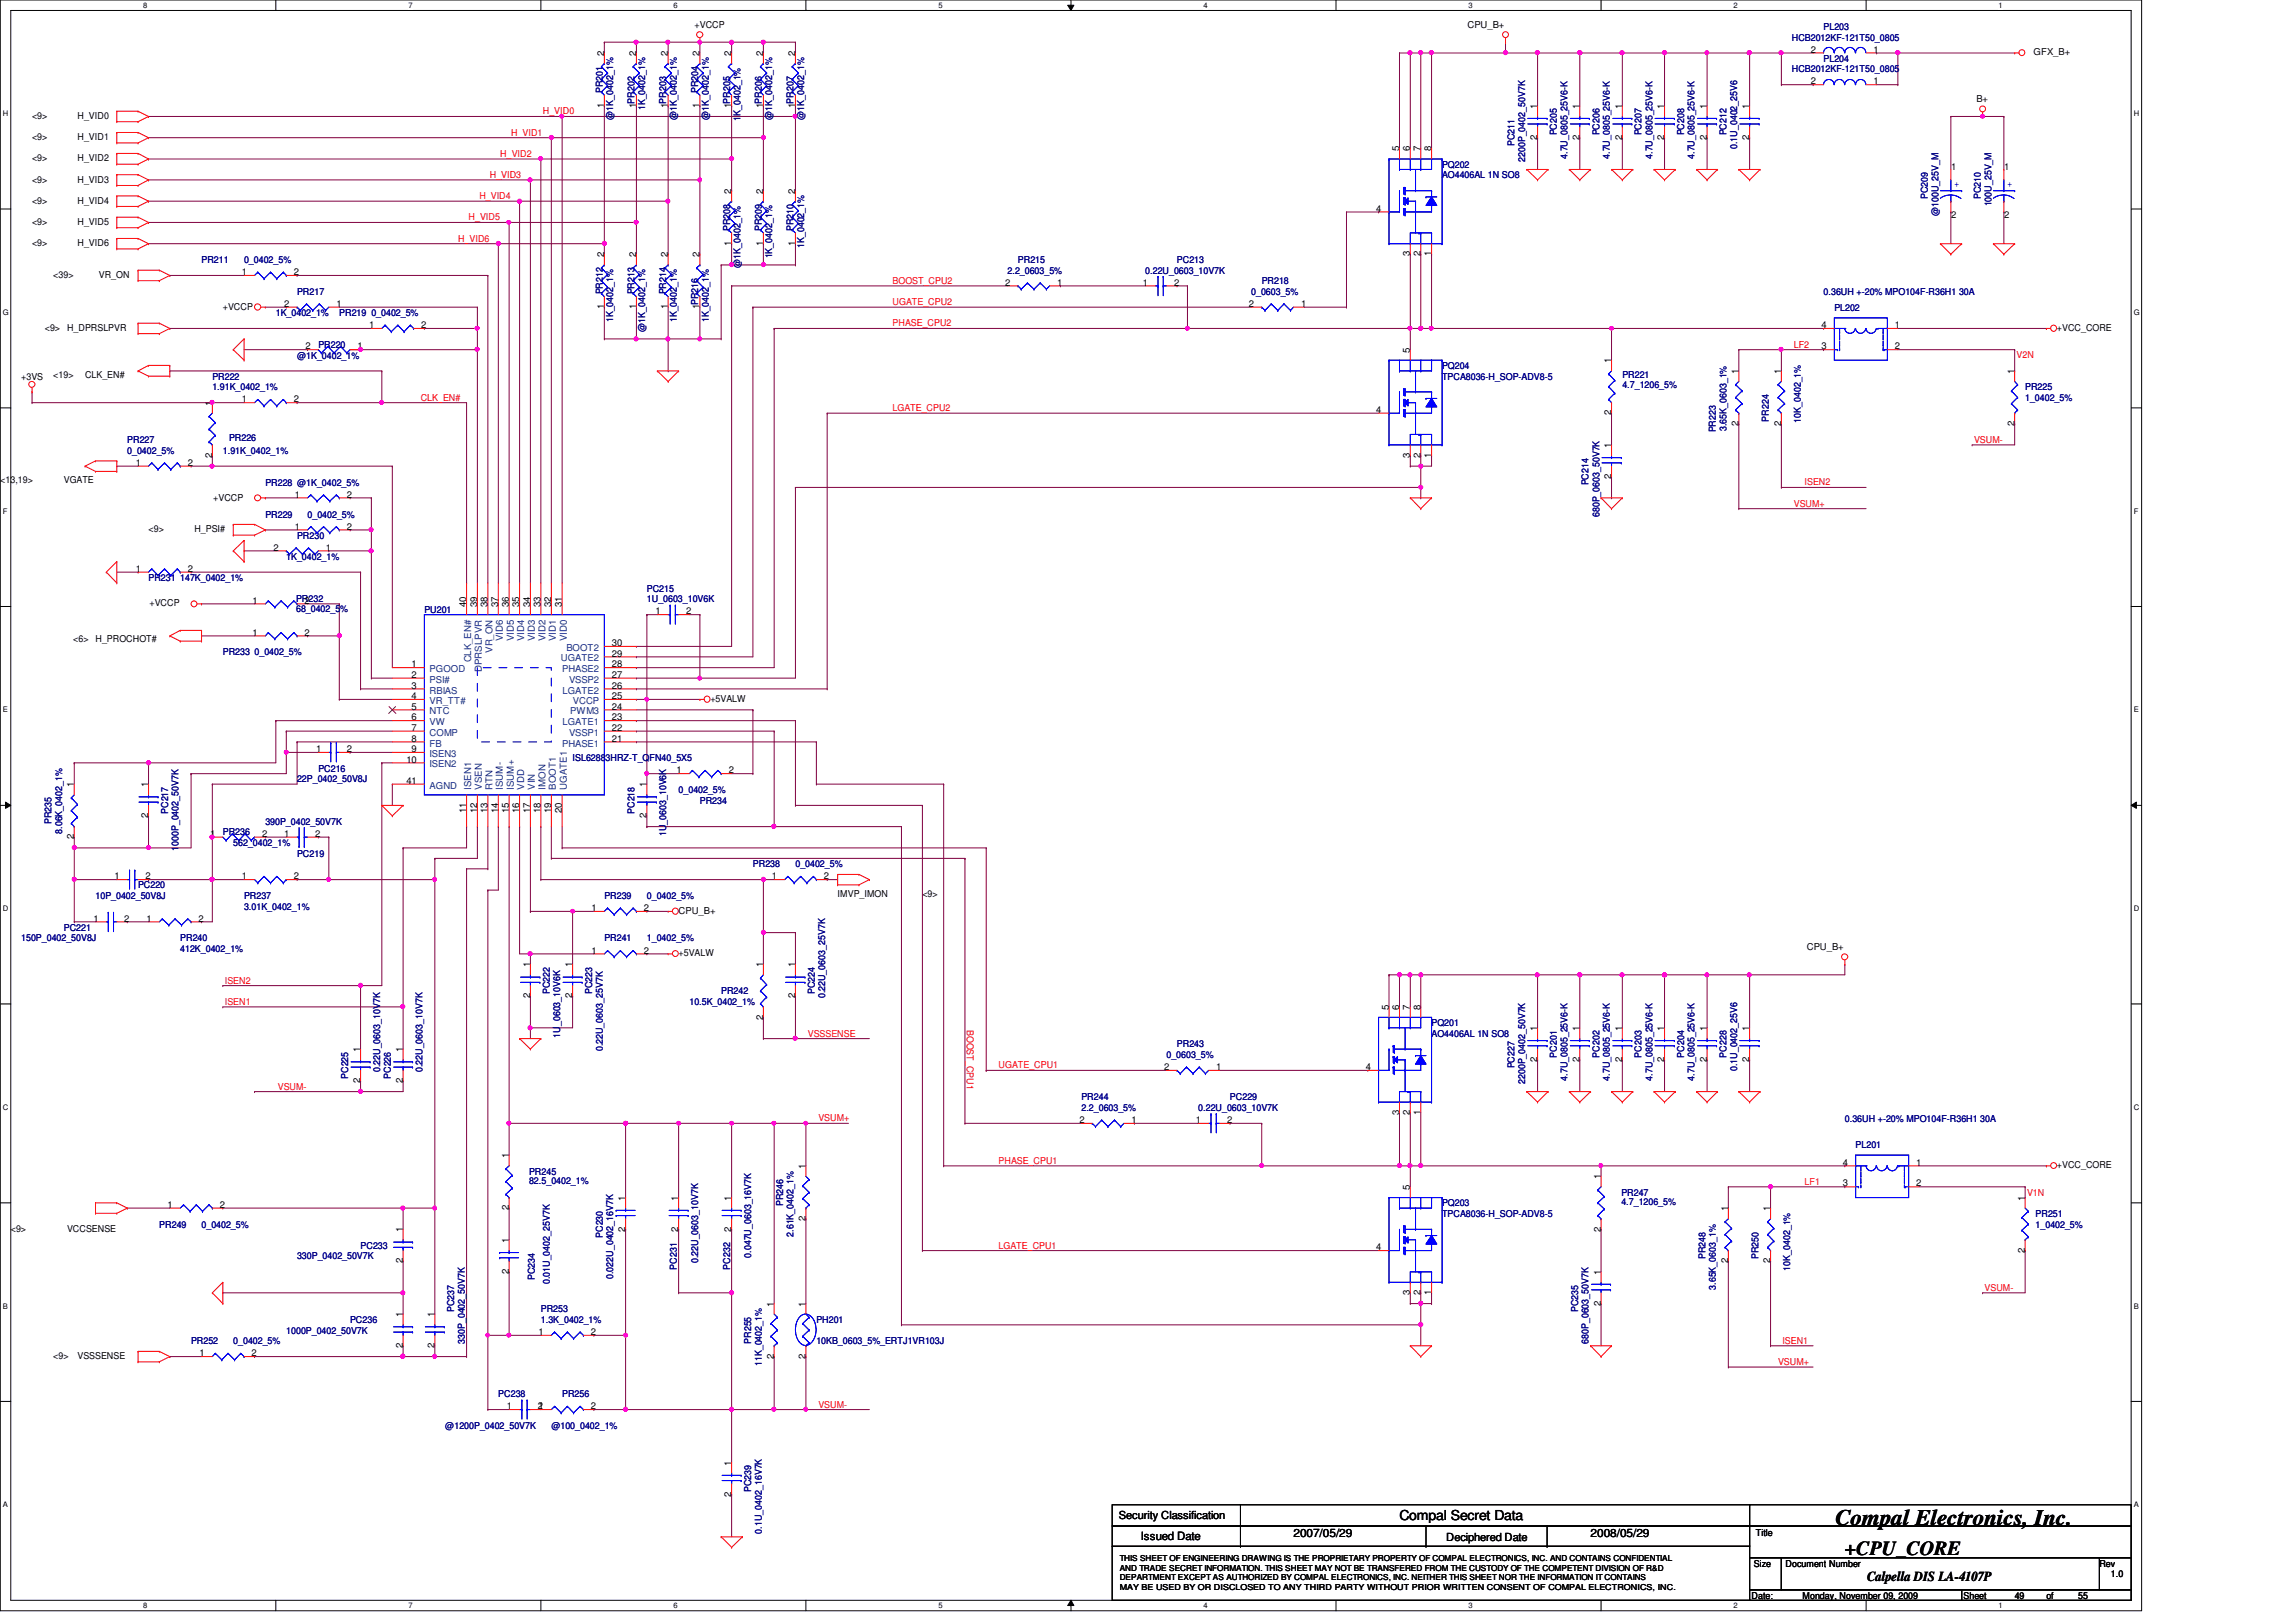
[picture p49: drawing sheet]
<svg xmlns="http://www.w3.org/2000/svg" width="297mm" height="210mm" viewBox="0 0 297 210" stroke-linecap="round" stroke-linejoin="round" font-family="sans-serif">
<defs><g id="words">
<text font-size="2.9" x="237.4" y="197.4">Compal Electronics, Inc.</text>
<text font-size="2.6" x="238.7" y="201.2">+CPU_CORE</text>
<g font-size="1.8">
<text x="181.1" y="196.8">Compal Secret Data</text>
<text x="241.6" y="204.6">Calpella DIS LA-4107P</text>
</g>
<g font-size="1.5">
<text x="147.6" y="199.3">Issued Date</text>
<text x="167.3" y="198.8">2007/05/29</text>
<text x="205.8" y="198.8">2008/05/29</text>
</g>
<g font-size="1.4">
<text x="144.7" y="196.6">Security Classification</text>
<text x="187.1" y="199.4">Deciphered Date</text>
</g>
<g font-size="1.2">
<text x="89.9" y="3.6">+VCCP</text>
<text x="189.9" y="3.6">CPU_B+</text>
<text x="78.1" y="7.2" transform="rotate(-90 78.1 7.2)">2</text>
<text x="82.3" y="7.2" transform="rotate(-90 82.3 7.2)">2</text>
<text x="86.4" y="7.2" transform="rotate(-90 86.4 7.2)">2</text>
<text x="90.5" y="7.2" transform="rotate(-90 90.5 7.2)">2</text>
<text x="94.6" y="7.2" transform="rotate(-90 94.6 7.2)">2</text>
<text x="98.7" y="7.2" transform="rotate(-90 98.7 7.2)">2</text>
<text x="102.9" y="7.2" transform="rotate(-90 102.9 7.2)">2</text>
<text x="234.3" y="6.8">2</text>
<text x="234.3" y="10.9">2</text>
<text x="242.4" y="6.8">1</text>
<text x="242.4" y="10.9">1</text>
<text x="263.1" y="7.2">GFX_B+</text>
<text x="4.1" y="15.4">&lt;9&gt;</text>
<text x="10" y="15.4">H_VID0</text>
<text x="78.1" y="14" transform="rotate(-90 78.1 14)">1</text>
<text x="82.3" y="14" transform="rotate(-90 82.3 14)">1PR202</text>
<text x="86.4" y="14" transform="rotate(-90 86.4 14)">1PR203</text>
<text x="90.5" y="14" transform="rotate(-90 90.5 14)">1</text>
<text x="94.6" y="14" transform="rotate(-90 94.6 14)">1PR205</text>
<text x="98.7" y="14" transform="rotate(-90 98.7 14)">1PR206</text>
<text x="102.9" y="14" transform="rotate(-90 102.9 14)">1PR207</text>
<text x="198.9" y="14.1" transform="rotate(-90 198.9 14.1)">1</text>
<text x="204.3" y="14.1" transform="rotate(-90 204.3 14.1)">1</text>
<text x="209.8" y="14.1" transform="rotate(-90 209.8 14.1)">1</text>
<text x="215.3" y="14.1" transform="rotate(-90 215.3 14.1)">1</text>
<text x="220.8" y="14.1" transform="rotate(-90 220.8 14.1)">1</text>
<text x="226.3" y="14.1" transform="rotate(-90 226.3 14.1)">1</text>
<text x="255.7" y="13.2">B+</text>
<text x="4.1" y="18.1">&lt;9&gt;</text>
<text x="4.1" y="20.9">&lt;9&gt;</text>
<text x="4.1" y="23.6">&lt;9&gt;</text>
<text x="10" y="18.1">H_VID1</text>
<text x="10" y="20.9">H_VID2</text>
<text x="10" y="23.6">H_VID3</text>
<text x="181" y="19.6" transform="rotate(-90 181 19.6)">5</text>
<text x="182.4" y="19.6" transform="rotate(-90 182.4 19.6)">6</text>
<text x="183.8" y="19.6" transform="rotate(-90 183.8 19.6)">7</text>
<text x="185.2" y="19.6" transform="rotate(-90 185.2 19.6)">8</text>
<text x="198.9" y="18.1" transform="rotate(-90 198.9 18.1)">2</text>
<text x="204.3" y="18.1" transform="rotate(-90 204.3 18.1)">2</text>
<text x="209.8" y="18.1" transform="rotate(-90 209.8 18.1)">2</text>
<text x="215.3" y="18.1" transform="rotate(-90 215.3 18.1)">2</text>
<text x="220.8" y="18.1" transform="rotate(-90 220.8 18.1)">2</text>
<text x="226.3" y="18.1" transform="rotate(-90 226.3 18.1)">2</text>
<text x="252.4" y="22.1">1</text>
<text x="259.3" y="22.1">1</text>
<text x="4.1" y="26.4">&lt;9&gt;</text>
<text x="4.1" y="29.1">&lt;9&gt;</text>
<text x="10" y="26.4">H_VID4</text>
<text x="10" y="29.1">H_VID5</text>
<text x="94.6" y="25.1" transform="rotate(-90 94.6 25.1)">2</text>
<text x="98.7" y="25.1" transform="rotate(-90 98.7 25.1)">2</text>
<text x="102.9" y="25.1" transform="rotate(-90 102.9 25.1)">2</text>
<text x="178.1" y="27.4">4</text>
<text x="252.4" y="28.2">2</text>
<text x="259.3" y="28.2">2</text>
<text x="4.1" y="31.8">&lt;9&gt;</text>
<text x="6.9" y="36">&lt;39&gt;</text>
<text x="10" y="31.8">H_VID6</text>
<text x="12.8" y="36">VR_ON</text>
<text x="31.3" y="35.6">1</text>
<text x="38" y="35.6">2</text>
<text x="78.1" y="33.3" transform="rotate(-90 78.1 33.3)">2</text>
<text x="82.3" y="33.3" transform="rotate(-90 82.3 33.3)">2</text>
<text x="86.4" y="33.3" transform="rotate(-90 86.4 33.3)">2</text>
<text x="90.5" y="33.3" transform="rotate(-90 90.5 33.3)">2</text>
<text x="94.6" y="31.8" transform="rotate(-90 94.6 31.8)">1</text>
<text x="98.7" y="31.8" transform="rotate(-90 98.7 31.8)">1</text>
<text x="102.9" y="31.8" transform="rotate(-90 102.9 31.8)">1</text>
<text x="182.4" y="33.2" transform="rotate(-90 182.4 33.2)">3</text>
<text x="183.8" y="33.2" transform="rotate(-90 183.8 33.2)">2</text>
<text x="185.2" y="33.2" transform="rotate(-90 185.2 33.2)">1</text>
<text x="28.8" y="40.1">+VCCP</text>
<text x="36.8" y="39.7">2</text>
<text x="43.5" y="39.7">1</text>
<text x="78.1" y="40" transform="rotate(-90 78.1 40)">1</text>
<text x="82.3" y="40" transform="rotate(-90 82.3 40)">1</text>
<text x="86.4" y="40" transform="rotate(-90 86.4 40)">1</text>
<text x="90.5" y="40" transform="rotate(-90 90.5 40)">1PR216</text>
<text x="130" y="37">2</text>
<text x="136.8" y="37">1</text>
<text x="147.9" y="37">1</text>
<text x="151.9" y="37">2</text>
<text x="161.6" y="39.7">2</text>
<text x="168.3" y="39.7">1</text>
<text x="5.8" y="42.8">&lt;9&gt;</text>
<text x="8.7" y="42.8">H_DPRSLPVR</text>
<text x="39.5" y="45.2">2</text>
<text x="46.3" y="45.2">1</text>
<text x="47.7" y="42.5">1</text>
<text x="54.5" y="42.5">2</text>
<text x="182.4" y="45.6" transform="rotate(-90 182.4 45.6)">5</text>
<text x="208.4" y="47" transform="rotate(-90 208.4 47)">1</text>
<text x="235.7" y="45.2">3</text>
<text x="235.7" y="42.5">4</text>
<text x="245.1" y="42.5">1</text>
<text x="245.1" y="45.2">2</text>
<text x="266.1" y="42.8">+VCC_CORE</text>
<text x="2.7" y="49.1">+3VS</text>
<text x="6.9" y="48.9">&lt;19&gt;</text>
<text x="11" y="48.9">CLK_EN#</text>
<text x="27.4" y="52.5" transform="rotate(-90 27.4 52.5)">1</text>
<text x="31.3" y="52.1">1</text>
<text x="38" y="52.1">2</text>
<text x="178.1" y="53.4">4</text>
<text x="208.4" y="53.8" transform="rotate(-90 208.4 53.8)">2</text>
<text x="224.9" y="48.4" transform="rotate(-90 224.9 48.4)">1</text>
<text x="230.4" y="48.4" transform="rotate(-90 230.4 48.4)">1</text>
<text x="260.6" y="48.4" transform="rotate(-90 260.6 48.4)">1</text>
<text x="27.4" y="59.2" transform="rotate(-90 27.4 59.2)">2</text>
<text x="182.4" y="59.2" transform="rotate(-90 182.4 59.2)">3</text>
<text x="183.8" y="59.2" transform="rotate(-90 183.8 59.2)">2</text>
<text x="185.2" y="59.2" transform="rotate(-90 185.2 59.2)">1</text>
<text x="208.4" y="58" transform="rotate(-90 208.4 58)">1</text>
<text x="224.9" y="55.1" transform="rotate(-90 224.9 55.1)">2</text>
<text x="230.4" y="55.1" transform="rotate(-90 230.4 55.1)">2</text>
<text x="260.6" y="55.1" transform="rotate(-90 260.6 55.1)">2</text>
<text x="0" y="62.6">&lt;13,19&gt;</text>
<text x="8.3" y="62.6">VGATE</text>
<text x="17.6" y="60.3">1</text>
<text x="24.3" y="60.3">2</text>
<text x="27.6" y="64.8">+VCCP</text>
<text x="38.1" y="64.4">1</text>
<text x="44.9" y="64.4">2</text>
<text x="208.4" y="62" transform="rotate(-90 208.4 62)">2</text>
<text x="19.2" y="68.9">&lt;9&gt;</text>
<text x="25.1" y="68.9">H_PSI#</text>
<text x="35.4" y="71.2">2</text>
<text x="38.1" y="68.5">1</text>
<text x="42.2" y="71.2">1</text>
<text x="44.9" y="68.5">2</text>
<text x="17.6" y="74">1</text>
<text x="24.3" y="74">2</text>
<text x="9.5" y="83.1">&lt;6&gt;</text>
<text x="12.4" y="83.1">H_PROCHOT#</text>
<text x="19.3" y="78.5">+VCCP</text>
<text x="32.7" y="78.1">1</text>
<text x="32.7" y="82.3">1</text>
<text x="39.4" y="78.1">2</text>
<text x="39.4" y="82.3">2</text>
<text x="60.3" y="78.6" transform="rotate(-90 60.3 78.6)">40</text>
<text x="61.7" y="78.6" transform="rotate(-90 61.7 78.6)">39</text>
<text x="63.1" y="78.6" transform="rotate(-90 63.1 78.6)">38</text>
<text x="64.4" y="78.6" transform="rotate(-90 64.4 78.6)">37</text>
<text x="65.8" y="78.6" transform="rotate(-90 65.8 78.6)">36</text>
<text x="67.2" y="78.6" transform="rotate(-90 67.2 78.6)">35</text>
<text x="68.6" y="78.6" transform="rotate(-90 68.6 78.6)">34</text>
<text x="69.9" y="78.6" transform="rotate(-90 69.9 78.6)">33</text>
<text x="71.3" y="78.6" transform="rotate(-90 71.3 78.6)">32</text>
<text x="72.7" y="78.6" transform="rotate(-90 72.7 78.6)">31</text>
<text x="79.2" y="83.6">30</text>
<text x="84.8" y="79.5">1</text>
<text x="88.8" y="79.5">2</text>
<text x="53.3" y="86.4">1</text>
<text x="53.3" y="87.7">2</text>
<text x="53.3" y="89.1">3</text>
<text x="79.2" y="89.1">26</text>
<text x="79.2" y="87.7">27</text>
<text x="79.2" y="86.4">28</text>
<text x="79.2" y="85">29</text>
<text x="53.3" y="90.5">4</text>
<text x="53.3" y="91.8">5</text>
<text x="53.3" y="93.2">6</text>
<text x="53.3" y="94.6">7</text>
<text x="53.3" y="96">8</text>
<text x="79.2" y="94.6">22</text>
<text x="79.2" y="93.2">23</text>
<text x="79.2" y="91.8">24</text>
<text x="79.2" y="90.5">25</text>
<text x="79.2" y="96">21</text>
<text x="91.9" y="90.8">+5VALW</text>
<text x="9.6" y="101.9" transform="rotate(-90 9.6 101.9)">1</text>
<text x="19.2" y="101.9" transform="rotate(-90 19.2 101.9)">1</text>
<text x="40.9" y="97.3">1</text>
<text x="44.9" y="97.3">2</text>
<text x="52.6" y="98.7">10</text>
<text x="52.6" y="101.4">41</text>
<text x="53.3" y="97.3">9</text>
<text x="83.6" y="101.9" transform="rotate(-90 83.6 101.9)">1</text>
<text x="87.5" y="100.1">1</text>
<text x="94.3" y="100.1">2</text>
<text x="19.2" y="105.9" transform="rotate(-90 19.2 105.9)">2</text>
<text x="60.3" y="105.2" transform="rotate(-90 60.3 105.2)">11</text>
<text x="61.7" y="105.2" transform="rotate(-90 61.7 105.2)">12</text>
<text x="63.1" y="105.2" transform="rotate(-90 63.1 105.2)">13</text>
<text x="64.4" y="105.2" transform="rotate(-90 64.4 105.2)">14</text>
<text x="65.8" y="105.2" transform="rotate(-90 65.8 105.2)">15</text>
<text x="67.2" y="105.2" transform="rotate(-90 67.2 105.2)">16</text>
<text x="68.6" y="105.2" transform="rotate(-90 68.6 105.2)">17</text>
<text x="69.9" y="105.2" transform="rotate(-90 69.9 105.2)">18</text>
<text x="71.3" y="105.2" transform="rotate(-90 71.3 105.2)">19</text>
<text x="72.7" y="105.2" transform="rotate(-90 72.7 105.2)">20</text>
<text x="83.6" y="105.9" transform="rotate(-90 83.6 105.9)">2</text>
<text x="9.6" y="108.6" transform="rotate(-90 9.6 108.6)">2</text>
<text x="14.8" y="113.8">1</text>
<text x="18.8" y="113.8">2</text>
<text x="27.2" y="108.3">1</text>
<text x="31.3" y="113.8">1</text>
<text x="33.9" y="108.3">2</text>
<text x="36.8" y="108.3">1</text>
<text x="38" y="113.8">2</text>
<text x="40.8" y="108.3">2</text>
<text x="99.9" y="113.8">1</text>
<text x="106.6" y="113.8">2</text>
<text x="12.1" y="119.3">1</text>
<text x="16.1" y="119.3">2</text>
<text x="19" y="119.3">1</text>
<text x="25.7" y="119.3">2</text>
<text x="76.5" y="117.9">1</text>
<text x="83.3" y="117.9">2</text>
<text x="87.8" y="118.3">CPU_B+</text>
<text x="108.4" y="116.1">IMVP_IMON</text>
<text x="119.3" y="116.1">&lt;9&gt;</text>
<text x="68.6" y="125.2" transform="rotate(-90 68.6 125.2)">1</text>
<text x="74" y="125.2" transform="rotate(-90 74 125.2)">1</text>
<text x="76.5" y="123.4">1</text>
<text x="83.3" y="123.4">2</text>
<text x="87.8" y="123.7">+5VALW</text>
<text x="98.7" y="125.2" transform="rotate(-90 98.7 125.2)">1</text>
<text x="102.9" y="125.2" transform="rotate(-90 102.9 125.2)">1</text>
<text x="233.8" y="122.9">CPU_B+</text>
<text x="68.6" y="129.2" transform="rotate(-90 68.6 129.2)">2</text>
<text x="74" y="129.2" transform="rotate(-90 74 129.2)">2</text>
<text x="98.7" y="132" transform="rotate(-90 98.7 132)">2</text>
<text x="102.9" y="129.2" transform="rotate(-90 102.9 129.2)">2</text>
<text x="179.7" y="130.7" transform="rotate(-90 179.7 130.7)">5</text>
<text x="181" y="130.7" transform="rotate(-90 181 130.7)">6</text>
<text x="182.4" y="130.7" transform="rotate(-90 182.4 130.7)">7</text>
<text x="183.8" y="130.7" transform="rotate(-90 183.8 130.7)">8</text>
<text x="46.6" y="136.2" transform="rotate(-90 46.6 136.2)">1</text>
<text x="52.1" y="136.2" transform="rotate(-90 52.1 136.2)">1</text>
<text x="198.9" y="137.4" transform="rotate(-90 198.9 137.4)">2</text>
<text x="198.9" y="133.4" transform="rotate(-90 198.9 133.4)">1</text>
<text x="204.3" y="137.4" transform="rotate(-90 204.3 137.4)">2</text>
<text x="204.3" y="133.4" transform="rotate(-90 204.3 133.4)">1</text>
<text x="209.8" y="137.4" transform="rotate(-90 209.8 137.4)">2</text>
<text x="209.8" y="133.4" transform="rotate(-90 209.8 133.4)">1</text>
<text x="215.3" y="137.4" transform="rotate(-90 215.3 137.4)">2</text>
<text x="215.3" y="133.4" transform="rotate(-90 215.3 133.4)">1</text>
<text x="220.8" y="137.4" transform="rotate(-90 220.8 137.4)">2</text>
<text x="220.8" y="133.4" transform="rotate(-90 220.8 133.4)">1</text>
<text x="226.3" y="137.4" transform="rotate(-90 226.3 137.4)">2</text>
<text x="226.3" y="133.4" transform="rotate(-90 226.3 133.4)">1</text>
<text x="46.6" y="140.2" transform="rotate(-90 46.6 140.2)">2</text>
<text x="52.1" y="140.2" transform="rotate(-90 52.1 140.2)">2</text>
<text x="150.6" y="138.5">2</text>
<text x="157.3" y="138.5">1</text>
<text x="176.7" y="138.5">4</text>
<text x="65.8" y="149.9" transform="rotate(-90 65.8 149.9)">1</text>
<text x="139.7" y="145.3">2</text>
<text x="146.4" y="145.3">1</text>
<text x="154.7" y="145.3">1</text>
<text x="158.7" y="145.3">2</text>
<text x="181" y="144.3" transform="rotate(-90 181 144.3)">3</text>
<text x="182.4" y="144.3" transform="rotate(-90 182.4 144.3)">2</text>
<text x="183.8" y="144.3" transform="rotate(-90 183.8 144.3)">1</text>
<text x="80.9" y="155.4" transform="rotate(-90 80.9 155.4)">1</text>
<text x="87.8" y="155.4" transform="rotate(-90 87.8 155.4)">1</text>
<text x="94.6" y="155.4" transform="rotate(-90 94.6 155.4)">1</text>
<text x="104.2" y="151.3" transform="rotate(-90 104.2 151.3)">1</text>
<text x="182.4" y="154" transform="rotate(-90 182.4 154)">5</text>
<text x="207.1" y="152.6" transform="rotate(-90 207.1 152.6)">1</text>
<text x="238.4" y="153.5">3</text>
<text x="238.4" y="150.8">4</text>
<text x="247.9" y="150.8">1</text>
<text x="247.9" y="153.5">2</text>
<text x="262" y="155.4" transform="rotate(-90 262 155.4)">1</text>
<text x="266.1" y="151.2">+VCC_CORE</text>
<text x="1.4" y="159.4">&lt;9&gt;</text>
<text x="8.7" y="159.4">VCCSENSE</text>
<text x="21.7" y="156.3">1</text>
<text x="28.4" y="156.3">2</text>
<text x="52.1" y="159.5" transform="rotate(-90 52.1 159.5)">1</text>
<text x="65.8" y="160.9" transform="rotate(-90 65.8 160.9)">1</text>
<text x="65.8" y="156.6" transform="rotate(-90 65.8 156.6)">2</text>
<text x="80.9" y="159.4" transform="rotate(-90 80.9 159.4)">2</text>
<text x="87.8" y="159.4" transform="rotate(-90 87.8 159.4)">2</text>
<text x="94.6" y="159.4" transform="rotate(-90 94.6 159.4)">2</text>
<text x="104.2" y="158" transform="rotate(-90 104.2 158)">2</text>
<text x="178.1" y="161.8">4</text>
<text x="207.1" y="159.4" transform="rotate(-90 207.1 159.4)">2</text>
<text x="223.6" y="156.8" transform="rotate(-90 223.6 156.8)">1</text>
<text x="229" y="156.8" transform="rotate(-90 229 156.8)">1</text>
<text x="52.1" y="163.5" transform="rotate(-90 52.1 163.5)">2</text>
<text x="65.8" y="164.8" transform="rotate(-90 65.8 164.8)">2</text>
<text x="182.4" y="167.6" transform="rotate(-90 182.4 167.6)">3</text>
<text x="183.8" y="167.6" transform="rotate(-90 183.8 167.6)">2</text>
<text x="185.2" y="167.6" transform="rotate(-90 185.2 167.6)">1</text>
<text x="207.1" y="165" transform="rotate(-90 207.1 165)">1</text>
<text x="223.6" y="163.5" transform="rotate(-90 223.6 163.5)">2</text>
<text x="229" y="163.5" transform="rotate(-90 229 163.5)">2</text>
<text x="262" y="162.1" transform="rotate(-90 262 162.1)">2</text>
<text x="52.1" y="170.5" transform="rotate(-90 52.1 170.5)">1</text>
<text x="56.2" y="170.5" transform="rotate(-90 56.2 170.5)">1</text>
<text x="69.7" y="172.8">1</text>
<text x="76.5" y="172.8">2</text>
<text x="100.1" y="169.1" transform="rotate(-90 100.1 169.1)">1</text>
<text x="104.2" y="169.1" transform="rotate(-90 104.2 169.1)">1</text>
<text x="207.1" y="169" transform="rotate(-90 207.1 169)">2</text>
<text x="6.9" y="175.9">&lt;9&gt;</text>
<text x="10" y="175.9">VSSSENSE</text>
<text x="25.8" y="175.5">1</text>
<text x="32.6" y="175.5">2</text>
<text x="52.1" y="174.5" transform="rotate(-90 52.1 174.5)">2</text>
<text x="56.2" y="174.5" transform="rotate(-90 56.2 174.5)">2</text>
<text x="100.1" y="175.8" transform="rotate(-90 100.1 175.8)">2</text>
<text x="104.2" y="175.8" transform="rotate(-90 104.2 175.8)">2</text>
<text x="65.6" y="182.4">1</text>
<text x="69.6" y="182.4">2</text>
<text x="69.7" y="182.4">1</text>
<text x="76.5" y="182.4">2</text>
<text x="94.6" y="189.7" transform="rotate(-90 94.6 189.7)">1</text>
<text x="94.6" y="193.7" transform="rotate(-90 94.6 193.7)">2</text>
<text x="226.9" y="202.7">Size</text>
<text x="227.2" y="198.8">Title</text>
<text x="231" y="202.7">Document Number</text>
<text x="271.6" y="202.7">Rev</text>
<text x="226.6" y="206.9">Date:</text>
<text x="233.2" y="206.9">Monday, November 09, 2009</text>
<text x="254" y="206.9">Sheet</text>
<text x="260.6" y="206.9">49</text>
<text x="264.7" y="206.9">of</text>
<text x="268.9" y="206.9">55</text>
<text x="273.1" y="204.1">1.0</text>
</g>
<g font-size="1.2" fill="#000080">
<text x="231.8" y="5.2">HCB2012KF-121T50_0805</text>
<text x="235.9" y="3.9">PL203</text>
<text x="231.8" y="9.4">HCB2012KF-121T50_0805</text>
<text x="235.9" y="8">PL204</text>
<text x="78" y="12.1" transform="rotate(-90 78 12.1)">PR201</text>
<text x="79.3" y="15.5" transform="rotate(-90 79.3 15.5)">@1K_0402_1%</text>
<text x="83.5" y="14.3" transform="rotate(-90 83.5 14.3)">1K_0402_1%</text>
<text x="87.6" y="15.5" transform="rotate(-90 87.6 15.5)">@1K_0402_1%</text>
<text x="90.3" y="12.1" transform="rotate(-90 90.3 12.1)">PR204</text>
<text x="91.7" y="15.5" transform="rotate(-90 91.7 15.5)">@1K_0402_1%</text>
<text x="95.8" y="15.6" transform="rotate(-90 95.8 15.6)">1K_0402_1%</text>
<text x="99.9" y="15.5" transform="rotate(-90 99.9 15.5)">@1K_0402_1%</text>
<text x="104.1" y="15.5" transform="rotate(-90 104.1 15.5)">@1K_0402_1%</text>
<text x="201.4" y="17.5" transform="rotate(-90 201.4 17.5)">PC205</text>
<text x="206.9" y="17.5" transform="rotate(-90 206.9 17.5)">PC206</text>
<text x="212.4" y="17.5" transform="rotate(-90 212.4 17.5)">PC207</text>
<text x="217.9" y="17.5" transform="rotate(-90 217.9 17.5)">PC208</text>
<text x="223.3" y="17.5" transform="rotate(-90 223.3 17.5)">PC212</text>
<text x="186.6" y="21.7">PQ202</text>
<text x="186.6" y="23.1">AO4406AL 1N SO8</text>
<text x="195.9" y="18.9" transform="rotate(-90 195.9 18.9)">PC211</text>
<text x="197.3" y="21" transform="rotate(-90 197.3 21)">2200P_0402_50V7K</text>
<text x="202.8" y="20.6" transform="rotate(-90 202.8 20.6)">4.7U_0805_25V6-K</text>
<text x="208.3" y="20.6" transform="rotate(-90 208.3 20.6)">4.7U_0805_25V6-K</text>
<text x="213.8" y="20.6" transform="rotate(-90 213.8 20.6)">4.7U_0805_25V6-K</text>
<text x="219.2" y="20.6" transform="rotate(-90 219.2 20.6)">4.7U_0805_25V6-K</text>
<text x="224.7" y="19.3" transform="rotate(-90 224.7 19.3)">0.1U_0402_25V6</text>
<text x="94.4" y="29.9" transform="rotate(-90 94.4 29.9)">PR208</text>
<text x="98.5" y="29.9" transform="rotate(-90 98.5 29.9)">PR209</text>
<text x="102.7" y="29.9" transform="rotate(-90 102.7 29.9)">PR210</text>
<text x="249.4" y="25.8" transform="rotate(-90 249.4 25.8)">PC209</text>
<text x="250.8" y="28" transform="rotate(-90 250.8 28)">@100U_25V_M</text>
<text x="256.3" y="25.8" transform="rotate(-90 256.3 25.8)">PC210</text>
<text x="257.6" y="26.7" transform="rotate(-90 257.6 26.7)">100U_25V_M</text>
<text x="26.1" y="34">PR211</text>
<text x="31.6" y="34">0_0402_5%</text>
<text x="95.8" y="34.7" transform="rotate(-90 95.8 34.7)">@1K_0402_1%</text>
<text x="99.9" y="33.4" transform="rotate(-90 99.9 33.4)">1K_0402_1%</text>
<text x="104.1" y="32.1" transform="rotate(-90 104.1 32.1)">1K_0402_1%</text>
<text x="130.3" y="35.4">2.2_0603_5%</text>
<text x="131.7" y="34">PR215</text>
<text x="148.2" y="35.4">0.22U_0603_10V7K</text>
<text x="152.3" y="34">PC213</text>
<text x="35.7" y="40.9">1K_0402_1%</text>
<text x="38.4" y="38.1">PR217</text>
<text x="43.9" y="40.9">PR219 0_0402_5%</text>
<text x="78" y="38.1" transform="rotate(-90 78 38.1)">PR212</text>
<text x="79.3" y="41.7" transform="rotate(-90 79.3 41.7)">1K_0402_1%</text>
<text x="82.1" y="38.1" transform="rotate(-90 82.1 38.1)">PR213</text>
<text x="86.2" y="38.1" transform="rotate(-90 86.2 38.1)">PR214</text>
<text x="87.6" y="41.7" transform="rotate(-90 87.6 41.7)">1K_0402_1%</text>
<text x="91.7" y="41.7" transform="rotate(-90 91.7 41.7)">1K_0402_1%</text>
<text x="161.9" y="38.1">0_0603_5%</text>
<text x="163.2" y="36.8">PR218</text>
<text x="235.9" y="38.1">0.36UH +-20% MPO104F-R36H1 30A</text>
<text x="237.3" y="40.2">PL202</text>
<text x="38.4" y="46.4">@1K_0402_1%</text>
<text x="41.2" y="45">PR220</text>
<text x="83.5" y="42.9" transform="rotate(-90 83.5 42.9)">@1K_0402_1%</text>
<text x="186.6" y="47.8">PQ204</text>
<text x="27.5" y="49.1">PR222</text>
<text x="27.5" y="50.5">1.91K_0402_1%</text>
<text x="186.6" y="49.1">TPCA8036-H_SOP-ADV8-5</text>
<text x="209.9" y="49">PR221</text>
<text x="209.9" y="50.2">4.7_1206_5%</text>
<text x="262" y="50.5">PR225</text>
<text x="262" y="51.9">1_0402_5%</text>
<text x="16.5" y="57.4">PR227</text>
<text x="16.5" y="58.7">0_0402_5%</text>
<text x="28.8" y="58.7">1.91K_0402_1%</text>
<text x="29.6" y="57.1">PR226</text>
<text x="222" y="56" transform="rotate(-90 222 56)">PR223</text>
<text x="223.3" y="55.8" transform="rotate(-90 223.3 55.8)">3.65K_0603_1%</text>
<text x="228.9" y="54.6" transform="rotate(-90 228.9 54.6)">PR224</text>
<text x="233" y="54.7" transform="rotate(-90 233 54.7)">10K_0402_1%</text>
<text x="34.3" y="62.9">PR228 @1K_0402_5%</text>
<text x="205.5" y="62.8" transform="rotate(-90 205.5 62.8)">PC214</text>
<text x="34.3" y="67">PR229</text>
<text x="38.4" y="69.7">PR230</text>
<text x="39.8" y="67">0_0402_5%</text>
<text x="206.9" y="66.9" transform="rotate(-90 206.9 66.9)">680P_0603_50V7K</text>
<text x="19.2" y="75.2">PR231 147K_0402_1%</text>
<text x="37" y="72.4">1K_0402_1%</text>
<text x="38.3" y="77.9">PR232</text>
<text x="83.7" y="76.6">PC215</text>
<text x="83.7" y="77.9">1U_0603_10V6K</text>
<text x="38.3" y="79.2">68_0402_5%</text>
<text x="54.9" y="79.3">PU201</text>
<text x="28.8" y="84.8">PR233 0_0402_5%</text>
<text x="38.4" y="101.3">22P_0402_50V8J</text>
<text x="41.2" y="99.9">PC216</text>
<text x="74.1" y="98.5">ISL62883HRZ-T_QFN40_5X5</text>
<text x="6.6" y="106.7" transform="rotate(-90 6.6 106.7)">PR235</text>
<text x="8" y="107.9" transform="rotate(-90 8 107.9)">8.06K_0402_1%</text>
<text x="21.8" y="105.3" transform="rotate(-90 21.8 105.3)">PC217</text>
<text x="34.3" y="106.7">390P_0402_50V7K</text>
<text x="82.1" y="105.3" transform="rotate(-90 82.1 105.3)">PC218</text>
<text x="87.8" y="102.6">0_0402_5%</text>
<text x="90.5" y="104">PR234</text>
<text x="23.1" y="110.1" transform="rotate(-90 23.1 110.1)">1000P_0402_50V7K</text>
<text x="28.8" y="108.1">PR236</text>
<text x="30.2" y="109.5">562_0402_1%</text>
<text x="38.4" y="110.9">PC219</text>
<text x="86.2" y="108.2" transform="rotate(-90 86.2 108.2)">1U_0603_10V6K</text>
<text x="97.4" y="112.2">PR238</text>
<text x="102.9" y="112.2">0_0402_5%</text>
<text x="12.4" y="116.3">10P_0402_50V8J</text>
<text x="17.9" y="115">PC220</text>
<text x="31.6" y="116.3">PR237</text>
<text x="31.6" y="117.7">3.01K_0402_1%</text>
<text x="78.2" y="116.3">PR239</text>
<text x="83.7" y="116.3">0_0402_5%</text>
<text x="2.7" y="121.8">150P_0402_50V8J</text>
<text x="8.3" y="120.4">PC221</text>
<text x="23.3" y="121.8">PR240</text>
<text x="23.3" y="123.2">412K_0402_1%</text>
<text x="78.2" y="121.8">PR241</text>
<text x="83.7" y="121.8">1_0402_5%</text>
<text x="71.1" y="128.7" transform="rotate(-90 71.1 128.7)">PC222</text>
<text x="76.6" y="128.7" transform="rotate(-90 76.6 128.7)">PC223</text>
<text x="89.2" y="130">10.5K_0402_1%</text>
<text x="93.3" y="128.7">PR242</text>
<text x="105.4" y="128.7" transform="rotate(-90 105.4 128.7)">PC224</text>
<text x="106.8" y="129.2" transform="rotate(-90 106.8 129.2)">0.22U_0603_25V7K</text>
<text x="72.5" y="134.3" transform="rotate(-90 72.5 134.3)">1U_0603_10V6K</text>
<text x="78" y="136.1" transform="rotate(-90 78 136.1)">0.22U_0603_25V7K</text>
<text x="150.9" y="136.9">0_0603_5%</text>
<text x="152.3" y="135.6">PR243</text>
<text x="185.2" y="132.8">PQ201</text>
<text x="185.2" y="134.2">AO4406AL 1N SO8</text>
<text x="201.4" y="136.9" transform="rotate(-90 201.4 136.9)">PC201</text>
<text x="206.9" y="136.9" transform="rotate(-90 206.9 136.9)">PC202</text>
<text x="212.4" y="136.9" transform="rotate(-90 212.4 136.9)">PC203</text>
<text x="217.9" y="136.9" transform="rotate(-90 217.9 136.9)">PC204</text>
<text x="223.3" y="136.9" transform="rotate(-90 223.3 136.9)">PC228</text>
<text x="45" y="139.6" transform="rotate(-90 45 139.6)">PC225</text>
<text x="49.2" y="138.8" transform="rotate(-90 49.2 138.8)">0.22U_0603_10V7K</text>
<text x="50.5" y="139.6" transform="rotate(-90 50.5 139.6)">PC226</text>
<text x="54.6" y="138.8" transform="rotate(-90 54.6 138.8)">0.22U_0603_10V7K</text>
<text x="139.9" y="142.4">PR244</text>
<text x="139.9" y="143.8">2.2_0603_5%</text>
<text x="155" y="143.8">0.22U_0603_10V7K</text>
<text x="159.1" y="142.4">PC229</text>
<text x="195.9" y="138.3" transform="rotate(-90 195.9 138.3)">PC227</text>
<text x="197.3" y="140.3" transform="rotate(-90 197.3 140.3)">2200P_0402_50V7K</text>
<text x="202.8" y="139.9" transform="rotate(-90 202.8 139.9)">4.7U_0805_25V6-K</text>
<text x="208.3" y="139.9" transform="rotate(-90 208.3 139.9)">4.7U_0805_25V6-K</text>
<text x="213.8" y="139.9" transform="rotate(-90 213.8 139.9)">4.7U_0805_25V6-K</text>
<text x="219.2" y="139.9" transform="rotate(-90 219.2 139.9)">4.7U_0805_25V6-K</text>
<text x="224.7" y="138.6" transform="rotate(-90 224.7 138.6)">0.1U_0402_25V6</text>
<text x="238.7" y="145.2">0.36UH +-20% MPO104F-R36H1 30A</text>
<text x="240.1" y="148.6">PL201</text>
<text x="68.4" y="152">PR245</text>
<text x="68.4" y="153.2">82.5_0402_1%</text>
<text x="209.8" y="154.7">PR247</text>
<text x="209.8" y="156">4.7_1206_5%</text>
<text x="20.6" y="158.9">PR249</text>
<text x="26.1" y="158.9">0_0402_5%</text>
<text x="46.6" y="161.6">PC233</text>
<text x="78" y="160.2" transform="rotate(-90 78 160.2)">PC230</text>
<text x="101.3" y="156.1" transform="rotate(-90 101.3 156.1)">PR246</text>
<text x="102.7" y="160.1" transform="rotate(-90 102.7 160.1)">2.61K_0402_1%</text>
<text x="186.6" y="156.1">PQ203</text>
<text x="186.6" y="157.5">TPCA8036-H_SOP-ADV8-5</text>
<text x="263.4" y="157.5">PR251</text>
<text x="263.4" y="158.9">1_0402_5%</text>
<text x="38.4" y="163">330P_0402_50V7K</text>
<text x="69.2" y="165.7" transform="rotate(-90 69.2 165.7)">PC234</text>
<text x="71.1" y="166.2" transform="rotate(-90 71.1 166.2)">0.01U_0402_25V7K</text>
<text x="79.3" y="165.5" transform="rotate(-90 79.3 165.5)">0.022U_0402_16V7K</text>
<text x="87.6" y="164.3" transform="rotate(-90 87.6 164.3)">PC231</text>
<text x="90.3" y="163.5" transform="rotate(-90 90.3 163.5)">0.22U_0603_10V7K</text>
<text x="94.4" y="164.3" transform="rotate(-90 94.4 164.3)">PC232</text>
<text x="97.2" y="162.8" transform="rotate(-90 97.2 162.8)">0.047U_0603_16V7K</text>
<text x="220.6" y="162.9" transform="rotate(-90 220.6 162.9)">PR248</text>
<text x="222" y="166.9" transform="rotate(-90 222 166.9)">3.65K_0603_1%</text>
<text x="227.5" y="162.9" transform="rotate(-90 227.5 162.9)">PR250</text>
<text x="231.6" y="164.4" transform="rotate(-90 231.6 164.4)">10K_0402_1%</text>
<text x="24.7" y="173.9">PR252</text>
<text x="30.2" y="173.9">0_0402_5%</text>
<text x="37" y="172.6">1000P_0402_50V7K</text>
<text x="45.3" y="171.2">PC236</text>
<text x="58.8" y="169.8" transform="rotate(-90 58.8 169.8)">PC237</text>
<text x="60.2" y="173.9" transform="rotate(-90 60.2 173.9)">330P_0402_50V7K</text>
<text x="70" y="169.8">PR253</text>
<text x="70" y="171.2">1.3K_0402_1%</text>
<text x="97.2" y="173.9" transform="rotate(-90 97.2 173.9)">PR255</text>
<text x="105.6" y="171.2">PH201</text>
<text x="105.6" y="173.9">10KB_0603_5%_ERTJ1VR103J</text>
<text x="204.2" y="169.8" transform="rotate(-90 204.2 169.8)">PC235</text>
<text x="205.5" y="173.9" transform="rotate(-90 205.5 173.9)">680P_0603_50V7K</text>
<text x="98.5" y="176.8" transform="rotate(-90 98.5 176.8)">11K_0402_1%</text>
<text x="57.6" y="184.9">@1200P_0402_50V7K</text>
<text x="64.5" y="180.8">PC238</text>
<text x="71.3" y="184.9">@100_0402_1%</text>
<text x="72.7" y="180.8">PR256</text>
<text x="97.2" y="193.1" transform="rotate(-90 97.2 193.1)">PC239</text>
<text x="98.5" y="198.5" transform="rotate(-90 98.5 198.5)">0.1U_0402_16V7K</text>
</g>
<g font-size="1.2" fill="#f00">
<text x="66.1" y="17.6">H_VID1</text>
<text x="70.2" y="14.8">H_VID0</text>
<text x="63.4" y="23">H_VID3</text>
<text x="64.7" y="20.3">H_VID2</text>
<text x="60.6" y="28.5">H_VID5</text>
<text x="62" y="25.8">H_VID4</text>
<text x="59.3" y="31.3">H_VID6</text>
<text x="115.5" y="36.7">BOOST_CPU2</text>
<text x="115.5" y="39.5">UGATE_CPU2</text>
<text x="115.5" y="42.2">PHASE_CPU2</text>
<text x="232.1" y="45">LF2</text>
<text x="260.9" y="46.4">V2N</text>
<text x="54.4" y="51.9">CLK_EN#</text>
<text x="115.5" y="53.2">LGATE_CPU2</text>
<text x="255.4" y="57.3">VSUM-</text>
<text x="232.1" y="65.6">VSUM+</text>
<text x="233.5" y="62.8">ISEN2</text>
<text x="29.1" y="127.3">ISEN2</text>
<text x="29.1" y="130">ISEN1</text>
<text x="104.5" y="134.2">VSSSENSE</text>
<text x="125.1" y="133.3" transform="rotate(90 125.1 133.3)">BOOST_CPU1</text>
<text x="35.9" y="141">VSUM-</text>
<text x="129.2" y="138.3">UGATE_CPU1</text>
<text x="105.9" y="145.1">VSUM+</text>
<text x="129.2" y="150.6">PHASE_CPU1</text>
<text x="233.5" y="153.3">LF1</text>
<text x="262.3" y="154.7">V1N</text>
<text x="129.2" y="161.6">LGATE_CPU1</text>
<text x="256.7" y="167">VSUM-</text>
<text x="230.6" y="173.9">ISEN1</text>
<text x="230" y="176.7">VSUM+</text>
<text x="105.9" y="182.2">VSUM-</text>
</g>
<g font-size="1.2" fill="#00f">
<text x="252.8" y="24.2">+</text>
<text x="259.7" y="24.2">+</text>
</g>
<g font-size="1.2" fill="#004080">
<text x="65.1" y="83" transform="rotate(-90 65.1 83)">VID6</text>
<text x="66.5" y="83" transform="rotate(-90 66.5 83)">VID5</text>
<text x="67.8" y="83" transform="rotate(-90 67.8 83)">VID4</text>
<text x="69.2" y="83" transform="rotate(-90 69.2 83)">VID3</text>
<text x="70.6" y="83" transform="rotate(-90 70.6 83)">VID2</text>
<text x="71.9" y="83" transform="rotate(-90 71.9 83)">VID1</text>
<text x="73.3" y="83" transform="rotate(-90 73.3 83)">VID0</text>
<text x="55.6" y="87">PGOOD</text>
<text x="55.6" y="88.3">PSI#</text>
<text x="55.6" y="89.7">RBIAS</text>
<text x="61" y="85.7" transform="rotate(-90 61 85.7)">CLK_EN#</text>
<text x="62.4" y="87" transform="rotate(-90 62.4 87)">DPRSLPVR</text>
<text x="63.7" y="84.5" transform="rotate(-90 63.7 84.5)">VR_ON</text>
<text x="72.6" y="85.6">UGATE2</text>
<text x="72.7" y="87">PHASE2</text>
<text x="72.8" y="89.7">LGATE2</text>
<text x="73.3" y="84.2">BOOT2</text>
<text x="73.6" y="88.3">VSSP2</text>
<text x="55.6" y="91.1">VR_TT#</text>
<text x="55.6" y="92.5">NTC</text>
<text x="55.6" y="93.9">VW</text>
<text x="55.6" y="95.2">COMP</text>
<text x="72.8" y="93.9">LGATE1</text>
<text x="73.6" y="95.2">VSSP1</text>
<text x="73.8" y="92.5">PWM3</text>
<text x="74.1" y="91.1">VCCP</text>
<text x="55.6" y="96.6">FB</text>
<text x="55.6" y="98">ISEN3</text>
<text x="55.6" y="99.3">ISEN2</text>
<text x="72.7" y="96.6">PHASE1</text>
<text x="55.6" y="102.1">AGND</text>
<text x="61" y="102.2" transform="rotate(-90 61 102.2)">ISEN1</text>
<text x="62.4" y="102.2" transform="rotate(-90 62.4 102.2)">VSEN</text>
<text x="63.7" y="102.2" transform="rotate(-90 63.7 102.2)">RTN</text>
<text x="65.1" y="102.2" transform="rotate(-90 65.1 102.2)">ISUM-</text>
<text x="66.5" y="102.2" transform="rotate(-90 66.5 102.2)">ISUM+</text>
<text x="67.8" y="102.2" transform="rotate(-90 67.8 102.2)">VDD</text>
<text x="69.2" y="102.2" transform="rotate(-90 69.2 102.2)">VIN</text>
<text x="70.6" y="102.2" transform="rotate(-90 70.6 102.2)">IMON</text>
<text x="71.9" y="102.2" transform="rotate(-90 71.9 102.2)">BOOT1</text>
<text x="73.3" y="102.2" transform="rotate(-90 73.3 102.2)">UGATE1</text>
</g>
<g font-size="1.1">
<text x="144.9" y="202">THIS SHEET OF ENGINEERING DRAWING IS THE PROPRIETARY PROPERTY OF COMPAL ELECTRONICS, INC. AND CONTAINS CONFIDENTIAL</text>
<text x="144.9" y="203.2">AND TRADE SECRET INFORMATION. THIS SHEET MAY NOT BE TRANSFERED FROM THE CUSTODY OF THE COMPETENT DIVISION OF R&amp;D</text>
<text x="144.9" y="205.7">MAY BE USED BY OR DISCLOSED TO ANY THIRD PARTY WITHOUT PRIOR WRITTEN CONSENT OF COMPAL ELECTRONICS, INC.</text>
<text x="144.9" y="204.5">DEPARTMENT EXCEPT AS AUTHORIZED BY COMPAL ELECTRONICS, INC. NEITHER THIS SHEET NOR THE INFORMATION IT CONTAINS</text>
</g>
<g font-size="1">
<text x="18.5" y="1">8</text>
<text x="52.8" y="1">7</text>
<text x="87.1" y="1">6</text>
<text x="121.4" y="1">5</text>
<text x="155.7" y="1">4</text>
<text x="190" y="1">3</text>
<text x="224.3" y="1">2</text>
<text x="258.6" y="1">1</text>
<text x=".4" y="15.1">H</text>
<text x="276.1" y="15.1">H</text>
<text x=".4" y="40.8">G</text>
<text x="276.1" y="40.8">G</text>
<text x=".4" y="66.5">F</text>
<text x="276.1" y="66.5">F</text>
<text x=".4" y="92.2">E</text>
<text x="276.1" y="92.2">E</text>
<text x=".4" y="117.9">D</text>
<text x="276.1" y="117.9">D</text>
<text x=".4" y="143.6">C</text>
<text x="276.1" y="143.6">C</text>
<text x=".4" y="169.4">B</text>
<text x="276.1" y="169.4">B</text>
<text x=".4" y="195.1">A</text>
<text x="276.1" y="195.1">A</text>
<text x="18.5" y="208.1">8</text>
<text x="52.8" y="208.1">7</text>
<text x="87.1" y="208.1">6</text>
<text x="121.4" y="208.1">5</text>
<text x="155.7" y="208.1">4</text>
<text x="190" y="208.1">3</text>
<text x="224.3" y="208.1">2</text>
<text x="258.6" y="208.1">1</text>
</g>
</g></defs>
<path d="M0 0h277.1v208.4h-277.1zM1.4 1.4h274.3v205.7h-274.3z" fill="none" stroke="#000" stroke-width=".13"/>
<g fill="#fff">
<path d="M18.5 .1h.6v1.1h-.6z"/>
<path d="M18.5 207.2h.6v1.1h-.6z"/>
</g>
<path d="M35.7 0v1.4M35.7 207.1v1.3" fill="none" stroke="#000" stroke-width=".13"/>
<g fill="#fff">
<path d="M52.8 .1h.6v1.1h-.6z"/>
<path d="M52.8 207.2h.6v1.1h-.6z"/>
</g>
<path d="M70 0v1.4M70 207.1v1.3" fill="none" stroke="#000" stroke-width=".13"/>
<g fill="#fff">
<path d="M87.1 .1h.6v1.1h-.6z"/>
<path d="M87.1 207.2h.6v1.1h-.6z"/>
</g>
<path d="M104.3 0v1.4M104.3 207.1v1.3" fill="none" stroke="#000" stroke-width=".13"/>
<g fill="#fff">
<path d="M121.4 .1h.6v1.1h-.6z"/>
<path d="M121.4 207.2h.6v1.1h-.6z"/>
</g>
<path d="M138.1 .7h.8l-.3 .7zM138.6 0v1.4M138.6 207.1l.3 .7h-.8zM138.6 207.1v1.3" fill="none" stroke="#000" stroke-width=".13"/>
<path d="M138.1 .7h.8l-.3 .7zM138.6 207.1l.3 .7h-.8z" fill="#000"/>
<g fill="#fff">
<path d="M155.7 .1h.5v1.1h-.5z"/>
<path d="M155.7 207.2h.5v1.1h-.5z"/>
</g>
<path d="M172.8 0v1.4M172.8 207.1v1.3" fill="none" stroke="#000" stroke-width=".13"/>
<g fill="#fff">
<path d="M190 .1h.5v1.1h-.5z"/>
<path d="M190 207.2h.5v1.1h-.5z"/>
</g>
<path d="M207.1 0v1.4M207.1 207.1v1.3" fill="none" stroke="#000" stroke-width=".13"/>
<g fill="#fff">
<path d="M224.3 .1h.5v1.1h-.5z"/>
<path d="M224.3 207.2h.5v1.1h-.5z"/>
</g>
<path d="M241.4 0v1.4M241.4 207.1v1.3" fill="none" stroke="#000" stroke-width=".13"/>
<g fill="#fff">
<path d="M258.6 .1h.5v1.1h-.5z"/>
<path d="M258.6 207.2h.5v1.1h-.5z"/>
<path d="M.4 14.2h.7v1.1h-.7z"/>
<path d="M276.1 14.2h.7v1.1h-.7z"/>
<path d="M.4 39.9h.7v1.1h-.7z"/>
<path d="M276.1 39.9h.7v1.1h-.7z"/>
</g>
<path d="M0 27.1h1.4M275.7 27.1h1.4" fill="none" stroke="#000" stroke-width=".13"/>
<g fill="#fff">
<path d="M.4 65.6h.6v1.1h-.6z"/>
<path d="M276.1 65.6h.5v1.1h-.5z"/>
</g>
<path d="M0 52.8h1.4M275.7 52.8h1.4" fill="none" stroke="#000" stroke-width=".13"/>
<g fill="#fff">
<path d="M.4 91.3h.6v1.1h-.6z"/>
<path d="M276.1 91.3h.6v1.1h-.6z"/>
</g>
<path d="M0 78.5h1.4M275.7 78.5h1.4" fill="none" stroke="#000" stroke-width=".13"/>
<g fill="#fff">
<path d="M.4 117.1h.7v1.1h-.7z"/>
<path d="M276.1 117.1h.7v1.1h-.7z"/>
</g>
<path d="M0 104.2h1.4M.7 103.8l.7 .4-.7 .4zM275.7 104.2l.7-.4v.8zM275.7 104.2h1.4" fill="none" stroke="#000" stroke-width=".13"/>
<path d="M.7 103.8l.7 .4-.7 .4zM275.7 104.2l.7-.4v.8z" fill="#000"/>
<g fill="#fff">
<path d="M.4 142.7h.7v1.1h-.7z"/>
<path d="M276.1 142.7h.7v1.1h-.7z"/>
</g>
<path d="M0 129.9h1.4M275.7 129.9h1.4" fill="none" stroke="#000" stroke-width=".13"/>
<g fill="#fff">
<path d="M.4 168.5h.6v1.1h-.6z"/>
<path d="M276.1 168.5h.6v1.1h-.6z"/>
</g>
<path d="M0 155.7h1.4M275.7 155.7h1.4" fill="none" stroke="#000" stroke-width=".13"/>
<g fill="#fff">
<path d="M.4 194.2h.6v1.1h-.6z"/>
<path d="M276.1 194.2h.6v1.1h-.6z"/>
</g>
<path d="M0 181.4h1.4M275.7 181.4h1.4" fill="none" stroke="#000" stroke-width=".13"/>
<path d="M185.2 6.9h.1M194.8 5.5h.1M194.8 5.5v1.4h-9.6M182.5 42.5h.1M182.5 42.5v2.8" fill="none" stroke="#800040" stroke-width=".13"/>
<circle cx="194.8" cy="6.8" r=".26" fill="#f0f"/>
<circle cx="194.8" cy="6.8" r=".26" fill="none" stroke="#f0f" stroke-width=".13"/>
<circle cx="185.2" cy="6.8" r=".26" fill="#f0f"/>
<circle cx="185.2" cy="6.8" r=".26" fill="none" stroke="#f0f" stroke-width=".13"/>
<g fill="none" stroke="#800040" stroke-width=".13">
<path d="M94.7 37h.1M94.7 37h35.6M94.7 37v46.7h-12.4M97.4 39.8h.1M97.4 39.8h64.5M97.4 39.8v45.2h-15.1M137.2 37h.1M137.2 37h11M152.3 37h.1M152.3 37h1.3M153.6 37h.1M153.6 37v5.5h-53.4"/>
<path d="M182.5 32.9h.1M182.5 32.9v9.6M183.8 32.9h.1M183.8 32.9v9.6M185.2 32.9h.1M185.2 32.9v9.6M100.2 42.5h.1M100.2 42.5v43.9h-17.9M107 53.5v35.7M102.9 63.1h.1M102.9 63.1v24.7h-12.4M82.3 85h.1"/>
<path d="M82.3 86.4h.1M82.3 83.7h.1M82.3 89.2h.1M82.3 89.2h24.7M90.5 87.8h.1M107 89.2h.1"/>
</g>
<path d="M90.4 87.6l.1-.1 .2 .1v.3l-.2 .1-.1-.1z" fill-rule="evenodd" fill="#f0f"/>
<path d="M90.4 87.6l.1-.1 .2 .1v.3l-.2 .1-.1-.1z" fill="none" stroke="#f0f" stroke-width=".13"/>
<g fill="none" stroke="#800040" stroke-width=".13">
<path d="M226.4 126.2h.1M238.7 124.8h.1M238.7 124.8v1.4h-12.3M124.8 145.4h.1M124.8 145.4h15.1M146.8 145.4h.1M146.8 145.4h8.2M159.1 145.4h.1M159.1 145.4h4.1M163.2 145.4h.1M163.2 145.4v5.5M181.1 150.9h.1"/>
<path d="M181.1 150.9h1.4M182.5 150.9h.1M182.5 150.9v2.7"/>
</g>
<circle cx="181.1" cy="150.8" r=".26" fill="#f0f"/>
<circle cx="181.1" cy="150.8" r=".26" fill="none" stroke="#f0f" stroke-width=".13"/>
<path d="M215.3 126.2h.1M215.3 126.2h5.5" fill="none" stroke="#800040" stroke-width=".13"/>
<circle cx="215.3" cy="126.2" r=".26" fill="#f0f"/>
<circle cx="215.3" cy="126.2" r=".26" fill="none" stroke="#f0f" stroke-width=".13"/>
<path d="M163.2 150.9h.1M163.2 150.9h17.9" fill="none" stroke="#800040" stroke-width=".13"/>
<circle cx="181.1" cy="150.8" r=".26" fill="#f0f"/>
<circle cx="181.1" cy="150.8" r=".26" fill="none" stroke="#f0f" stroke-width=".13"/>
<circle cx="163.2" cy="150.8" r=".26" fill="#f0f"/>
<circle cx="163.2" cy="150.8" r=".26" fill="none" stroke="#f0f" stroke-width=".13"/>
<path d="M82.3 93.3h.1M82.3 96h.1M82.3 94.6h.1M82.3 93.3h20.6M82.3 96h23.3M82.3 94.6h17.9M83.7 100.1h.1M83.7 100.1v1.4" fill="none" stroke="#800040" stroke-width=".13"/>
<path d="M83.5 99.9l.1-.1 .3 .1-.1 .4h-.2h-.1z" fill-rule="evenodd" fill="#f0f"/>
<path d="M83.5 99.9l.1-.1 .3 .1-.1 .4h-.2h-.1z" fill="none" stroke="#f0f" stroke-width=".13"/>
<path d="M19.2 15.1h.1M19.2 15.1h53.5" fill="none" stroke="#800040" stroke-width=".13"/>
<circle cx="72.7" cy="15" r=".25" fill="#f0f"/>
<circle cx="72.7" cy="15" r=".25" fill="none" stroke="#f0f" stroke-width=".13"/>
<path d="M71.3 17.8h.1M71.3 17.8v57.6M72.7 15.1h.1M72.7 15.1v60.3" fill="none" stroke="#800040" stroke-width=".13"/>
<circle cx="71.3" cy="17.8" r=".26" fill="#f0f"/>
<circle cx="71.3" cy="17.8" r=".26" fill="none" stroke="#f0f" stroke-width=".13"/>
<path d="M19.2 20.6h.1M19.2 20.6h50.8M68.6 23.3h.1M68.6 23.3v52.1M70 20.6h.1M70 20.6v54.8" fill="none" stroke="#800040" stroke-width=".13"/>
<circle cx="68.6" cy="23.3" r=".26" fill="#f0f"/>
<circle cx="68.6" cy="23.3" r=".26" fill="none" stroke="#f0f" stroke-width=".13"/>
<path d="M19.2 26h.1M19.2 31.5h.1M19.2 26h48M19.2 31.5h45.3M64.5 31.5h.1M64.5 31.5v43.9M65.9 28.8h.1M65.9 28.8v46.6M67.2 26h.1M67.2 26v49.4" fill="none" stroke="#800040" stroke-width=".13"/>
<circle cx="64.5" cy="31.5" r=".26" fill="#f0f"/>
<circle cx="64.5" cy="31.5" r=".26" fill="none" stroke="#f0f" stroke-width=".13"/>
<path d="M22 35.6h.1M22 35.6h9.6M38.4 35.6h.1M38.4 35.6h24.7M63.1 35.6h.1M63.1 35.6v39.8M54.9 42.5h.1M54.9 42.5h6.9M61.8 45.3h.1M61.8 45.3v30.1" fill="none" stroke="#800040" stroke-width=".13"/>
<circle cx="61.7" cy="45.2" r=".26" fill="#f0f"/>
<circle cx="61.7" cy="45.2" r=".26" fill="none" stroke="#f0f" stroke-width=".13"/>
<path d="M4.1 50.7h.1M4.1 50.7v1.4M27.5 52.1h.1M27.5 52.1h4.1" fill="none" stroke="#800040" stroke-width=".13"/>
<circle cx="27.4" cy="52.1" r=".26" fill="#f0f"/>
<circle cx="27.4" cy="52.1" r=".26" fill="none" stroke="#f0f" stroke-width=".13"/>
<path d="M27.5 59h.1M27.5 59v1.3" fill="none" stroke="#800040" stroke-width=".13"/>
<circle cx="27.4" cy="60.3" r=".26" fill="#f0f"/>
<circle cx="27.4" cy="60.3" r=".26" fill="none" stroke="#f0f" stroke-width=".13"/>
<g fill="none" stroke="#800040" stroke-width=".13">
<path d="M49.4 52.1h.1M49.4 52.1h11M15.1 60.3h.1M15.1 60.3h2.8M24.7 60.3h.1M24.7 60.3h26.1M27.5 60.3h.1M45.3 68.6h.1M45.3 68.6h2.7M50.8 60.3h.1M50.8 60.3v26.1M19.2 98.7h.1"/>
<path d="M19.2 98.7h16.5M35.7 93.3h.1M35.7 93.3h15.1M39.8 82.3h.1M39.8 82.3h4.1M43.9 82.3h.1M43.9 90.5h.1M43.9 82.3v8.2M43.9 90.5h6.9M48 87.8h.1M48 87.8h2.8M82.3 90.5h.1"/>
<path d="M82.3 90.5h1.4"/>
</g>
<circle cx="19.2" cy="98.7" r=".26" fill="#f0f"/>
<circle cx="19.2" cy="98.7" r=".26" fill="none" stroke="#f0f" stroke-width=".13"/>
<g fill="none" stroke="#800040" stroke-width=".13">
<path d="M9.6 98.7h.1M9.6 98.7v2.8M9.6 98.7h9.6M19.2 98.7h.1M19.2 98.7v2.8M37 94.6h.1M37 94.6h13.8M9.6 109.7h.1M9.6 109.7v4.1M19.2 105.6h.1M19.2 109.7h.1M19.2 105.6v4.1"/>
<path d="M19.2 109.7h5.5"/>
</g>
<circle cx="19.2" cy="109.7" r=".26" fill="#f0f"/>
<circle cx="19.2" cy="109.7" r=".26" fill="none" stroke="#f0f" stroke-width=".13"/>
<path d="M38.4 96h.1M38.4 96h12.4M9.6 108.3h.1M9.6 113.8h.1M9.6 108.3v1.4M9.6 113.8h5.5M27.5 113.8h.1M27.5 113.8h4.1" fill="none" stroke="#800040" stroke-width=".13"/>
<circle cx="27.4" cy="113.8" r=".26" fill="#f0f"/>
<circle cx="27.4" cy="113.8" r=".26" fill="none" stroke="#f0f" stroke-width=".13"/>
<path d="M9.6 109.7h.1M9.6 109.7h9.6" fill="none" stroke="#800040" stroke-width=".13"/>
<circle cx="9.6" cy="109.7" r=".26" fill="#f0f"/>
<circle cx="9.6" cy="109.7" r=".26" fill="none" stroke="#f0f" stroke-width=".13"/>
<path d="M35.7 93.3h.1M35.7 93.3v5.4M37 94.6h.1M37 94.6v2.8M38.4 96h.1M38.4 96v5.5h-10.9M24.7 100.1h.1M24.7 100.1h12.3M24.7 100.1v9.6M27.5 101.5h.1M27.5 101.5v6.8" fill="none" stroke="#800040" stroke-width=".13"/>
<circle cx="27.4" cy="108.3" r=".26" fill="#f0f"/>
<circle cx="27.4" cy="108.3" r=".26" fill="none" stroke="#f0f" stroke-width=".13"/>
<g fill="none" stroke="#800040" stroke-width=".13">
<path d="M48 71.3h.1M48 71.3v16.5M45.3 97.4h.1M45.3 97.4h5.5M49.4 98.7h.1M49.4 98.7h1.4M49.4 98.7v28.9h-2.8M34.3 108.3h.1M34.3 108.3h2.7M41.2 108.3h.1M41.2 108.3h1.3M50.8 101.5h.1"/>
<path d="M50.8 101.5v2.7M46.6 127.6h.1"/>
</g>
<circle cx="48" cy="71.3" r=".26" fill="#f0f"/>
<circle cx="48" cy="71.3" r=".26" fill="none" stroke="#f0f" stroke-width=".13"/>
<path d="M60.4 107h.1M60.4 107v2.7M52.2 156.3h.1M52.2 156.3h4.1M52.2 156.3v2.8M32.9 175.6h.1M52.2 174.2h.1M52.2 174.2v1.4h-19.3" fill="none" stroke="#800040" stroke-width=".13"/>
<circle cx="52.1" cy="175.5" r=".26" fill="#f0f"/>
<circle cx="52.1" cy="175.5" r=".26" fill="none" stroke="#f0f" stroke-width=".13"/>
<path d="M22 175.6h.1M22 175.6h4.1M28.8 167.3h.1M28.8 167.3h23.4M52.2 167.3h.1M52.2 167.3v2.8" fill="none" stroke="#800040" stroke-width=".13"/>
<circle cx="52.1" cy="167.3" r=".26" fill="#f0f"/>
<circle cx="52.1" cy="167.3" r=".26" fill="none" stroke="#f0f" stroke-width=".13"/>
<path d="M56.3 156.3h.1M56.3 156.3v13.8" fill="none" stroke="#800040" stroke-width=".13"/>
<path d="M56.1 156.1h.1l.2 .1v.3l-.2 .1-.1-.1z" fill-rule="evenodd" fill="#f0f"/>
<path d="M56.1 156.1h.1l.2 .1v.3l-.2 .1-.1-.1z" fill="none" stroke="#f0f" stroke-width=".13"/>
<path d="M60.4 112.4h.1M60.4 112.4h2.7M60.4 112.4v63.2M63.1 112.4h.1M63.1 107v5.4M52.2 175.6h4.1M56.3 175.6h.1" fill="none" stroke="#800040" stroke-width=".13"/>
<circle cx="52.1" cy="175.5" r=".26" fill="#f0f"/>
<circle cx="52.1" cy="175.5" r=".26" fill="none" stroke="#f0f" stroke-width=".13"/>
<path d="M56.1 175.3h.1l.2 .1v.3l-.2 .1-.1-.1z" fill-rule="evenodd" fill="#f0f"/>
<path d="M56.1 175.3h.1l.2 .1v.3l-.2 .1-.1-.1z" fill="none" stroke="#f0f" stroke-width=".13"/>
<path d="M19.2 113.8h.1M19.2 113.8h8.3" fill="none" stroke="#800040" stroke-width=".13"/>
<circle cx="27.4" cy="113.8" r=".26" fill="#f0f"/>
<circle cx="27.4" cy="113.8" r=".26" fill="none" stroke="#f0f" stroke-width=".13"/>
<path d="M42.5 113.8h.1M42.5 113.8h13.8" fill="none" stroke="#800040" stroke-width=".13"/>
<path d="M42.3 113.6l.2-.1 .2 .2v.3h-.2h-.2z" fill-rule="evenodd" fill="#f0f"/>
<path d="M42.3 113.6l.2-.1 .2 .2v.3h-.2h-.2z" fill="none" stroke="#f0f" stroke-width=".13"/>
<path d="M52.2 109.7h.1M52.2 109.7h8.2M63.1 172.8h.1M63.1 172.8v9.6M63.1 182.4h.1M63.1 182.4h2.8" fill="none" stroke="#800040" stroke-width=".13"/>
<path d="M62.9 172.6h.3l.1 .2-.1 .1-.1 .1-.2-.1z" fill-rule="evenodd" fill="#f0f"/>
<path d="M62.9 172.6h.3l.1 .2-.1 .1-.1 .1-.2-.1z" fill="none" stroke="#f0f" stroke-width=".13"/>
<g fill="none" stroke="#800040" stroke-width=".13">
<path d="M63.1 115.2h.1M63.1 115.2v57.6M64.5 107h.1M64.5 107v8.2h-1.4M65.9 156.3h.1M65.9 145.4h.1M65.9 156.3v4.1M65.9 145.4h15M80.9 159.1h.1M80.9 159.1v13.7h-4.1M65.9 172.8h.1M65.9 172.8h4.1"/>
<path d="M76.8 172.8h.1M76.8 182.4h.1M76.8 182.4h4.1"/>
</g>
<circle cx="80.9" cy="145.3" r=".25" fill="#f0f"/>
<circle cx="80.9" cy="145.3" r=".25" fill="none" stroke="#f0f" stroke-width=".13"/>
<circle cx="65.8" cy="145.3" r=".25" fill="#f0f"/>
<circle cx="65.8" cy="145.3" r=".25" fill="none" stroke="#f0f" stroke-width=".13"/>
<path d="M56.3 111.1h.1M61.8 107h.1M61.8 107v4.1h-5.5M68.6 123.4h.1M68.6 133h.1M68.6 123.4v1.4M68.6 133h5.5M65.9 145.4h.1M65.9 145.4v4.1M80.9 145.4h.1M80.9 145.4v9.6" fill="none" stroke="#800040" stroke-width=".13"/>
<circle cx="68.6" cy="133" r=".26" fill="#f0f"/>
<circle cx="68.6" cy="133" r=".26" fill="none" stroke="#f0f" stroke-width=".13"/>
<path d="M68.6 117.9h.1M68.6 107v10.9M68.6 117.9h5.5M74.1 128.9h.1M74.1 128.9v4.1" fill="none" stroke="#800040" stroke-width=".13"/>
<circle cx="74.1" cy="117.9" r=".25" fill="#f0f"/>
<circle cx="74.1" cy="117.9" r=".25" fill="none" stroke="#f0f" stroke-width=".13"/>
<path d="M74.1 117.9h.1M74.1 117.9v6.9M74.1 117.9h2.7M68.6 123.4h.1M68.6 123.4h8.2" fill="none" stroke="#800040" stroke-width=".13"/>
<circle cx="68.6" cy="123.4" r=".26" fill="#f0f"/>
<circle cx="68.6" cy="123.4" r=".26" fill="none" stroke="#f0f" stroke-width=".13"/>
<g fill="none" stroke="#800040" stroke-width=".13">
<path d="M100.2 94.6h.1M100.2 94.6v12.4M102.9 93.3h.1M102.9 93.3v10.9M105.6 96h.1M105.6 96v5.5M65.9 107h.1M65.9 107v38.4M71.3 111.1h.1M71.3 107v4.1M71.3 111.1h53.5M72.7 109.7h.1"/>
<path d="M72.7 107v2.7M72.7 109.7h54.9M83.7 117.9h.1M83.7 117.9h2.7M100.2 107h.1M100.2 107h16.4M102.9 104.2h.1M102.9 104.2h16.4M105.6 101.5h.1M105.6 101.5h16.5M116.6 107h.1M116.6 107v64.4"/>
<path d="M119.3 104.2h.1M119.3 104.2v57.6M122.1 101.5h.1M122.1 101.5v49.4M124.8 111.1h.1M124.8 111.1v34.3M127.6 109.7h.1M127.6 109.7v28.8M83.7 123.4h.1M83.7 123.4h2.7M127.6 138.5h.1"/>
</g>
<circle cx="100.1" cy="106.9" r=".26" fill="#f0f"/>
<circle cx="100.1" cy="106.9" r=".26" fill="none" stroke="#f0f" stroke-width=".13"/>
<path d="M70 107h.1M70 107v6.8M98.8 113.8h.1M98.8 113.8h1.4M107 113.8h.1M107 113.8h1.4" fill="none" stroke="#800040" stroke-width=".13"/>
<circle cx="98.8" cy="113.8" r=".26" fill="#f0f"/>
<circle cx="98.8" cy="113.8" r=".26" fill="none" stroke="#f0f" stroke-width=".13"/>
<path d="M98.8 113.8v6.9M98.8 120.7h.1" fill="none" stroke="#800040" stroke-width=".13"/>
<circle cx="98.8" cy="120.7" r=".26" fill="#f0f"/>
<circle cx="98.8" cy="120.7" r=".26" fill="none" stroke="#f0f" stroke-width=".13"/>
<g fill="none" stroke="#800040" stroke-width=".13">
<path d="M70 113.8h.1M70 113.8h28.8M98.8 120.7h.1M98.8 131.7h.1M98.8 120.7h4.1M98.8 120.7v4.1M98.8 131.7v2.7M102.9 120.7h.1M102.9 134.4h.1M102.9 128.9h.1M102.9 120.7v4.1M102.9 128.9v5.5"/>
<path d="M102.9 134.4h9.6"/>
</g>
<circle cx="102.9" cy="134.4" r=".26" fill="#f0f"/>
<circle cx="102.9" cy="134.4" r=".26" fill="none" stroke="#f0f" stroke-width=".13"/>
<path d="M94.7 182.4h.1M94.7 182.4v6.9" fill="none" stroke="#800040" stroke-width=".13"/>
<circle cx="94.7" cy="182.4" r=".26" fill="#f0f"/>
<circle cx="94.7" cy="182.4" r=".26" fill="none" stroke="#f0f" stroke-width=".13"/>
<path d="M80.9 182.4h.1M80.9 182.4h13.8" fill="none" stroke="#800040" stroke-width=".13"/>
<circle cx="80.9" cy="182.4" r=".26" fill="#f0f"/>
<circle cx="80.9" cy="182.4" r=".26" fill="none" stroke="#f0f" stroke-width=".13"/>
<path d="M87.8 159.1h.1M87.8 145.4h.1M87.8 145.4v9.6M87.8 159.1v8.2M104.3 145.4h.1M104.3 145.4h5.5M87.8 167.3h.1M87.8 167.3h6.9M94.7 193.4h.1M94.7 193.4v5.5" fill="none" stroke="#800040" stroke-width=".13"/>
<circle cx="87.8" cy="145.3" r=".25" fill="#f0f"/>
<circle cx="87.8" cy="145.3" r=".25" fill="none" stroke="#f0f" stroke-width=".13"/>
<path d="M87.8 145.4h.1M87.8 145.4h6.9M94.7 145.4h.1M94.7 145.4v9.6M104.3 182.4h.1M104.3 182.4h8.2" fill="none" stroke="#800040" stroke-width=".13"/>
<path d="M104.1 182.2l.1-.1 .2 .1v.3l-.2 .1-.1-.1z" fill-rule="evenodd" fill="#f0f"/>
<path d="M104.1 182.2l.1-.1 .2 .1v.3l-.2 .1-.1-.1z" fill="none" stroke="#f0f" stroke-width=".13"/>
<path d="M104.3 145.4h.1M104.3 145.4v5.5" fill="none" stroke="#800040" stroke-width=".13"/>
<path d="M104.1 145.2h.3l.1 .1-.1 .2-.2 .1-.1-.1z" fill-rule="evenodd" fill="#f0f"/>
<path d="M104.1 145.2h.3l.1 .1-.1 .2-.2 .1-.1-.1z" fill="none" stroke="#f0f" stroke-width=".13"/>
<path d="M100.2 145.4h.1M100.2 145.4h4.1M104.3 157.7h.1M104.3 157.7v11M100.2 175.6h.1M100.2 175.6v6.8M104.3 175.6h.1M104.3 175.6v6.8" fill="none" stroke="#800040" stroke-width=".13"/>
<circle cx="100.1" cy="182.4" r=".26" fill="#f0f"/>
<circle cx="100.1" cy="182.4" r=".26" fill="none" stroke="#f0f" stroke-width=".13"/>
<path d="M100.2 145.4h.1M100.2 145.4v23.3M94.7 182.4h.1M94.7 182.4h5.5" fill="none" stroke="#800040" stroke-width=".13"/>
<circle cx="100.1" cy="145.3" r=".25" fill="#f0f"/>
<circle cx="100.1" cy="145.3" r=".25" fill="none" stroke="#f0f" stroke-width=".13"/>
<path d="M94.7 145.4h.1M94.7 145.4h5.5" fill="none" stroke="#800040" stroke-width=".13"/>
<circle cx="94.7" cy="145.3" r=".25" fill="#f0f"/>
<circle cx="94.7" cy="145.3" r=".25" fill="none" stroke="#f0f" stroke-width=".13"/>
<path d="M183.8 42.5h.1M183.8 42.5h1.4M229.1 163.2h.1M229.1 163.2v11" fill="none" stroke="#800040" stroke-width=".13"/>
<circle cx="185.2" cy="42.5" r=".25" fill="#f0f"/>
<circle cx="185.2" cy="42.5" r=".25" fill="none" stroke="#f0f" stroke-width=".13"/>
<circle cx="183.8" cy="42.5" r=".25" fill="#f0f"/>
<circle cx="183.8" cy="42.5" r=".25" fill="none" stroke="#f0f" stroke-width=".13"/>
<path d="M182.5 42.5h1.3M183.8 42.5h.1" fill="none" stroke="#800040" stroke-width=".13"/>
<circle cx="182.4" cy="42.5" r=".25" fill="#f0f"/>
<circle cx="182.4" cy="42.5" r=".25" fill="none" stroke="#f0f" stroke-width=".13"/>
<circle cx="183.8" cy="42.5" r=".25" fill="#f0f"/>
<circle cx="183.8" cy="42.5" r=".25" fill="none" stroke="#f0f" stroke-width=".13"/>
<path d="M153.6 42.5h.1M153.6 42.5h28.9" fill="none" stroke="#800040" stroke-width=".13"/>
<circle cx="153.6" cy="42.5" r=".25" fill="#f0f"/>
<circle cx="153.6" cy="42.5" r=".25" fill="none" stroke="#f0f" stroke-width=".13"/>
<path d="M183.8 6.9h.1M183.8 6.9h1.4M185.2 6.9h.1M185.2 6.9v12.3" fill="none" stroke="#800040" stroke-width=".13"/>
<circle cx="183.8" cy="6.8" r=".26" fill="#f0f"/>
<circle cx="183.8" cy="6.8" r=".26" fill="none" stroke="#f0f" stroke-width=".13"/>
<path d="M182.5 6.9h.1M182.5 6.9h1.3M183.8 6.9h.1M183.8 6.9v12.3" fill="none" stroke="#800040" stroke-width=".13"/>
<circle cx="182.4" cy="6.8" r=".26" fill="#f0f"/>
<circle cx="182.4" cy="6.8" r=".26" fill="none" stroke="#f0f" stroke-width=".13"/>
<path d="M181.1 6.9h.1M181.1 6.9h1.4M181.1 6.9v12.3M182.5 6.9h.1M182.5 6.9v12.3M179.7 126.2h.1M179.7 126.2v4.1M179.7 126.2h2.8M181.1 130.3h.1M181.1 126.2v4.1M182.5 126.2h.1" fill="none" stroke="#800040" stroke-width=".13"/>
<circle cx="181.1" cy="126.2" r=".26" fill="#f0f"/>
<circle cx="181.1" cy="126.2" r=".26" fill="none" stroke="#f0f" stroke-width=".13"/>
<circle cx="182.4" cy="126.2" r=".26" fill="#f0f"/>
<circle cx="182.4" cy="126.2" r=".26" fill="none" stroke="#f0f" stroke-width=".13"/>
<path d="M183.8 130.3h.1M183.8 126.2v4.1M181.1 150.9h.1M181.1 144v6.9M182.5 150.9h.1M182.5 144v6.9M182.5 150.9h1.3" fill="none" stroke="#800040" stroke-width=".13"/>
<circle cx="182.4" cy="150.8" r=".26" fill="#f0f"/>
<circle cx="182.4" cy="150.8" r=".26" fill="none" stroke="#f0f" stroke-width=".13"/>
<g fill="none" stroke="#800040" stroke-width=".13">
<path d="M24.7 74h.1M24.7 74h21.9M46.6 74h.1M46.6 74v15.2M46.6 89.2h.1M46.6 89.2h4.2M9.6 119.3h.1M9.6 113.8h.1M9.6 119.3h2.8M9.6 113.8v5.5M16.5 119.3h.1M16.5 119.3h2.7"/>
<path d="M26.1 119.3h.1M27.5 108.3h.1M27.5 113.8h.1M27.5 108.3v11h-1.4M182.5 126.2h.1M182.5 126.2v4.1M182.5 126.2h1.3M183.8 126.2h.1M183.8 150.9h.1M183.8 144v6.9"/>
</g>
<circle cx="9.6" cy="113.8" r=".26" fill="#f0f"/>
<circle cx="9.6" cy="113.8" r=".26" fill="none" stroke="#f0f" stroke-width=".13"/>
<path d="M46.6 127.6h.1M46.6 127.6v8.2" fill="none" stroke="#800040" stroke-width=".13"/>
<circle cx="46.6" cy="127.5" r=".26" fill="#f0f"/>
<circle cx="46.6" cy="127.5" r=".26" fill="none" stroke="#f0f" stroke-width=".13"/>
<path d="M52.2 130.3h.1M52.2 130.3v5.5" fill="none" stroke="#800040" stroke-width=".13"/>
<circle cx="52.1" cy="130.3" r=".26" fill="#f0f"/>
<circle cx="52.1" cy="130.3" r=".26" fill="none" stroke="#f0f" stroke-width=".13"/>
<path d="M37 97.4h.1M37 97.4h4.2M46.6 139.9h.1M46.6 139.9v1.4M52.2 139.9h.1M52.2 139.9v1.4M262 161.8h.1M262 161.8v5.5" fill="none" stroke="#800040" stroke-width=".13"/>
<circle cx="37" cy="97.3" r=".25" fill="#f0f"/>
<circle cx="37" cy="97.3" r=".25" fill="none" stroke="#f0f" stroke-width=".13"/>
<path d="M37 97.4h.1M37 97.4v2.7M80.9 172.8h.1M80.9 172.8v9.6" fill="none" stroke="#800040" stroke-width=".13"/>
<circle cx="80.9" cy="172.8" r=".25" fill="#f0f"/>
<circle cx="80.9" cy="172.8" r=".25" fill="none" stroke="#f0f" stroke-width=".13"/>
<path d="M94.7 167.3h.1M94.7 167.3v15.1" fill="none" stroke="#800040" stroke-width=".13"/>
<circle cx="94.7" cy="167.3" r=".26" fill="#f0f"/>
<circle cx="94.7" cy="167.3" r=".26" fill="none" stroke="#f0f" stroke-width=".13"/>
<path d="M94.7 159.1h.1M94.7 159.1v8.2M65.9 164.6h.1M65.9 164.6v8.2M100.2 182.4h.1M100.2 182.4h4.1" fill="none" stroke="#800040" stroke-width=".13"/>
<circle cx="65.8" cy="172.8" r=".25" fill="#f0f"/>
<circle cx="65.8" cy="172.8" r=".25" fill="none" stroke="#f0f" stroke-width=".13"/>
<path d="M80.9 145.4h.1M80.9 145.4h6.9M63.1 172.8h.1M63.1 172.8h2.8" fill="none" stroke="#800040" stroke-width=".13"/>
<circle cx="80.9" cy="145.3" r=".25" fill="#f0f"/>
<circle cx="80.9" cy="145.3" r=".25" fill="none" stroke="#f0f" stroke-width=".13"/>
<path d="M67.2 107h.1M67.2 107v16.4M68.6 128.9h.1M68.6 128.9v4.1M98.8 134.4h.1M98.8 134.4h4.1M28.8 156.3h.1M28.8 156.3h23.4M52.2 163.2h.1M52.2 163.2v4.1" fill="none" stroke="#800040" stroke-width=".13"/>
<circle cx="52.1" cy="156.3" r=".26" fill="#f0f"/>
<circle cx="52.1" cy="156.3" r=".26" fill="none" stroke="#f0f" stroke-width=".13"/>
<path d="M56.3 113.8h.1M56.3 113.8v42.5M16.5 156.3h.1M16.5 156.3h5.5M46.6 141.3h.1M46.6 141.3h5.6" fill="none" stroke="#800040" stroke-width=".13"/>
<path d="M56.1 113.6l.1-.1 .2 .2v.3h-.2h-.1z" fill-rule="evenodd" fill="#f0f"/>
<path d="M56.1 113.6l.1-.1 .2 .2v.3h-.2h-.1z" fill="none" stroke="#f0f" stroke-width=".13"/>
<g fill="none" stroke="#800040" stroke-width=".13">
<path d="M107 53.5h.1M107 53.5h71.3M83.7 79.5h.1M83.7 79.5h1.3M83.7 79.5v11M89.2 79.5h1.3M90.5 79.5h.1M90.5 79.5v8.3M82.3 87.8h.1M82.3 87.8h8.2M90.5 87.8h.1M56.3 111.1h.1"/>
<path d="M56.3 111.1v2.7M122.1 150.9h.1M122.1 150.9h41.1M183.8 150.9h.1M183.8 150.9h23.3"/>
</g>
<circle cx="183.8" cy="150.8" r=".26" fill="#f0f"/>
<circle cx="183.8" cy="150.8" r=".26" fill="none" stroke="#f0f" stroke-width=".13"/>
<path d="M127.6 138.5h.1M127.6 138.5h23.3M116.6 171.4h.1M116.6 171.4h67.2M119.3 161.8h.1M119.3 161.8h59" fill="none" stroke="#800040" stroke-width=".13"/>
<circle cx="183.8" cy="171.4" r=".26" fill="#f0f"/>
<circle cx="183.8" cy="171.4" r=".26" fill="none" stroke="#f0f" stroke-width=".13"/>
<path d="M183.8 168.7h.1M183.8 168.7v2.7" fill="none" stroke="#800040" stroke-width=".13"/>
<circle cx="183.8" cy="168.7" r=".26" fill="#f0f"/>
<circle cx="183.8" cy="168.7" r=".26" fill="none" stroke="#f0f" stroke-width=".13"/>
<path d="M22 48h.1M22 48h27.4M49.4 48h.1M49.4 48v4.1M183.8 171.4h.1M183.8 171.4v2.8" fill="none" stroke="#800040" stroke-width=".13"/>
<path d="M49.2 51.9l.2-.1 .2 .1-.1 .3-.1 .1-.2-.1z" fill-rule="evenodd" fill="#f0f"/>
<path d="M49.2 51.9l.2-.1 .2 .1-.1 .3-.1 .1-.2-.1z" fill="none" stroke="#f0f" stroke-width=".13"/>
<g fill="none" stroke="#800040" stroke-width=".13">
<path d="M38.4 52.1h.1M38.4 52.1h11M60.4 52.1v23.3M34.3 68.6h.1M34.3 64.4h.1M34.3 68.6h4.1M34.3 64.4h4.1M39.8 78.1h4.1M43.9 78.1h.1M43.9 78.1v4.2M48 64.4h.1M48 64.4v4.2"/>
<path d="M60.4 75.4h.1M26.1 82.3h.1M26.1 82.3h6.8M43.9 82.3h.1M52.2 109.7h.1M52.2 109.7v20.6h-23.4M83.7 107h.1M83.7 105.6v1.4M83.7 107h16.5M28.8 127.6h.1M28.8 130.3h.1M28.8 127.6h17.8"/>
</g>
<circle cx="43.9" cy="82.3" r=".26" fill="#f0f"/>
<circle cx="43.9" cy="82.3" r=".26" fill="none" stroke="#f0f" stroke-width=".13"/>
<path d="M26.1 78.1h.1M26.1 78.1h6.8M45.3 64.4h.1M45.3 64.4h2.7M83.7 90.5h.1M83.7 90.5v9.6M83.7 100.1h.1M83.7 100.1h4.1" fill="none" stroke="#800040" stroke-width=".13"/>
<path d="M83.5 90.3h.3l.1 .2-.1 .1-.2 .1-.1-.1z" fill-rule="evenodd" fill="#f0f"/>
<path d="M83.5 90.3h.3l.1 .2-.1 .1-.2 .1-.1-.1z" fill="none" stroke="#f0f" stroke-width=".13"/>
<g fill="none" stroke="#800040" stroke-width=".13">
<path d="M225 54.9h.1M225 54.9v10.9M230.5 54.9h.1M230.5 54.9v8.2M255.1 57.6h.1M260.6 54.9h.1M260.6 54.9v2.7h-5.5M15.1 74h2.8M17.9 74h.1M102.9 63.1h.1M102.9 63.1h80.9M225 65.8h.1"/>
<path d="M225 65.8h16.4M230.5 63.1h.1M230.5 63.1h10.9M82.3 91.9h15.1M83.7 90.5h6.8M90.5 90.5h.1M97.4 91.9h.1M97.4 91.9v8.2M38.4 113.8h.1M42.5 108.3h.1M42.5 108.3v5.5h-4.1M94.7 100.1h2.7"/>
<path d="M97.4 100.1h.1M67.2 123.4h1.4M68.6 133h.1M68.6 123.4h.1M68.6 133v1.4M207.1 150.9h.1M207.1 150.9v1.3M207.1 168.7h.1M207.1 168.7v5.5M223.6 176.9h.1M223.6 163.2h.1M223.6 176.9h11"/>
<path d="M223.6 163.2v13.7M229.1 174.2h.1M229.1 174.2h5.5M256.5 167.3h.1M256.5 167.3h5.5"/>
</g>
<circle cx="183.8" cy="63" r=".25" fill="#f0f"/>
<circle cx="183.8" cy="63" r=".25" fill="none" stroke="#f0f" stroke-width=".13"/>
<path d="M183.8 60.3h.1M183.8 60.3h1.4" fill="none" stroke="#800040" stroke-width=".13"/>
<circle cx="183.8" cy="60.3" r=".26" fill="#f0f"/>
<circle cx="183.8" cy="60.3" r=".26" fill="none" stroke="#f0f" stroke-width=".13"/>
<g fill="none" stroke="#800040" stroke-width=".13">
<path d="M230.5 6.9h.1M230.5 6.9h4.1M182.5 59h.1M182.5 59v1.3M183.8 59h.1M183.8 59v5.4M185.2 59h.1M185.2 59v1.3M182.5 60.3h.1M182.5 60.3h1.3M183.8 63.1h.1M183.8 64.4h.1"/>
<path d="M182.5 168.7h.1M182.5 167.3v1.4M182.5 168.7h2.7M183.8 168.7h.1M183.8 167.3h.1M183.8 167.3v1.4M185.2 168.7h.1M185.2 167.3h.1M185.2 167.3v1.4"/>
</g>
<circle cx="230.4" cy="6.8" r=".26" fill="#f0f"/>
<circle cx="230.4" cy="6.8" r=".26" fill="none" stroke="#f0f" stroke-width=".13"/>
<path d="M245.5 6.9h.1M245.5 6.9h15.1M252.4 27.4h.1M252.4 27.4v4.1M259.2 27.4h.1M259.2 27.4v4.1" fill="none" stroke="#800040" stroke-width=".13"/>
<circle cx="245.5" cy="6.8" r=".26" fill="#f0f"/>
<circle cx="245.5" cy="6.8" r=".26" fill="none" stroke="#f0f" stroke-width=".13"/>
<path d="M226.4 6.9h.1M226.4 6.9h4.1" fill="none" stroke="#800040" stroke-width=".13"/>
<circle cx="226.3" cy="6.8" r=".26" fill="#f0f"/>
<circle cx="226.3" cy="6.8" r=".26" fill="none" stroke="#f0f" stroke-width=".13"/>
<g fill="none" stroke="#800040" stroke-width=".13">
<path d="M19.2 17.8h.1M19.2 17.8h52.1M78.2 5.5h.1M78.2 5.5h8.2M78.2 5.5v1.4M82.3 5.5h.1M82.3 5.5v1.4M19.2 23.3h.1M19.2 28.8h.1M19.2 23.3h49.4M19.2 28.8h46.7M34.3 39.8h2.7"/>
<path d="M37 39.8h.1M22 42.5h.1M22 42.5h26M185.2 42.5h23.3M208.5 42.5h.1M208.5 57.6h.1M208.5 42.5v4.1M208.5 53.5v4.1M208.5 64.4h.1M208.5 61.7v2.7M207.1 159.1h.1M207.1 159.1v5.5"/>
</g>
<circle cx="82.3" cy="5.5" r=".26" fill="#f0f"/>
<circle cx="82.3" cy="5.5" r=".26" fill="none" stroke="#f0f" stroke-width=".13"/>
<path d="M86.4 5.5h.1M86.4 5.5v1.4M86.4 5.5h4.1" fill="none" stroke="#800040" stroke-width=".13"/>
<circle cx="86.4" cy="5.5" r=".26" fill="#f0f"/>
<circle cx="86.4" cy="5.5" r=".26" fill="none" stroke="#f0f" stroke-width=".13"/>
<path d="M90.5 5.5h.1M90.5 5.5v1.4M90.5 5.5h4.2" fill="none" stroke="#800040" stroke-width=".13"/>
<path d="M90.4 5.3l.1-.1 .2 .1v.3l-.2 .1-.1-.1z" fill-rule="evenodd" fill="#f0f"/>
<path d="M90.4 5.3l.1-.1 .2 .1v.3l-.2 .1-.1-.1z" fill="none" stroke="#f0f" stroke-width=".13"/>
<path d="M94.7 5.5h.1M94.7 5.5v1.4M98.8 5.5h.1M98.8 5.5h4.1" fill="none" stroke="#800040" stroke-width=".13"/>
<circle cx="98.8" cy="5.5" r=".26" fill="#f0f"/>
<circle cx="98.8" cy="5.5" r=".26" fill="none" stroke="#f0f" stroke-width=".13"/>
<path d="M94.7 5.5h.1M94.7 5.5h4.1M98.8 5.5h.1M98.8 5.5v1.4M102.9 5.5h.1M102.9 5.5v1.4" fill="none" stroke="#800040" stroke-width=".13"/>
<circle cx="94.7" cy="5.5" r=".26" fill="#f0f"/>
<circle cx="94.7" cy="5.5" r=".26" fill="none" stroke="#f0f" stroke-width=".13"/>
<path d="M72.7 15.1h30.2M102.9 15.1h.1" fill="none" stroke="#800040" stroke-width=".13"/>
<circle cx="102.9" cy="15" r=".25" fill="#f0f"/>
<circle cx="102.9" cy="15" r=".25" fill="none" stroke="#f0f" stroke-width=".13"/>
<path d="M71.3 17.8h27.5M98.8 17.8h.1M102.9 13.7h.1M102.9 13.7v11M102.9 24.7h.1" fill="none" stroke="#800040" stroke-width=".13"/>
<circle cx="98.8" cy="17.8" r=".26" fill="#f0f"/>
<circle cx="98.8" cy="17.8" r=".26" fill="none" stroke="#f0f" stroke-width=".13"/>
<path d="M98.8 13.7h.1M98.8 13.7v11M70 20.6h24.7M94.7 20.6h.1M98.8 24.7h.1" fill="none" stroke="#800040" stroke-width=".13"/>
<path d="M69.8 20.3h.1l.2 .1v.3l-.2 .1-.1-.1z" fill-rule="evenodd" fill="#f0f"/>
<path d="M69.8 20.3h.1l.2 .1v.3l-.2 .1-.1-.1z" fill="none" stroke="#f0f" stroke-width=".13"/>
<circle cx="94.7" cy="20.5" r=".26" fill="#f0f"/>
<circle cx="94.7" cy="20.5" r=".26" fill="none" stroke="#f0f" stroke-width=".13"/>
<path d="M94.7 13.7h.1M94.7 13.7v11M68.6 23.3h21.9M90.5 23.3h.1M94.7 24.7h.1" fill="none" stroke="#800040" stroke-width=".13"/>
<path d="M90.4 23.1l.1-.1 .2 .1v.4h-.2h-.1z" fill-rule="evenodd" fill="#f0f"/>
<path d="M90.4 23.1l.1-.1 .2 .1v.4h-.2h-.1z" fill="none" stroke="#f0f" stroke-width=".13"/>
<path d="M90.5 13.7h.1M90.5 13.7v19.2M67.2 26h19.2M86.4 26h.1M90.5 32.9h.1" fill="none" stroke="#800040" stroke-width=".13"/>
<circle cx="67.2" cy="26" r=".26" fill="#f0f"/>
<circle cx="67.2" cy="26" r=".26" fill="none" stroke="#f0f" stroke-width=".13"/>
<circle cx="86.4" cy="26" r=".26" fill="#f0f"/>
<circle cx="86.4" cy="26" r=".26" fill="none" stroke="#f0f" stroke-width=".13"/>
<path d="M86.4 13.7h.1M86.4 13.7v19.2M65.9 28.8h16.4M82.3 28.8h.1M86.4 32.9h.1" fill="none" stroke="#800040" stroke-width=".13"/>
<circle cx="65.8" cy="28.8" r=".25" fill="#f0f"/>
<circle cx="65.8" cy="28.8" r=".25" fill="none" stroke="#f0f" stroke-width=".13"/>
<circle cx="82.3" cy="28.8" r=".25" fill="#f0f"/>
<circle cx="82.3" cy="28.8" r=".25" fill="none" stroke="#f0f" stroke-width=".13"/>
<path d="M82.3 13.7h.1M82.3 13.7v19.2M64.5 31.5h13.7M78.2 31.5h.1M78.2 31.5v1.4M82.3 32.9h.1" fill="none" stroke="#800040" stroke-width=".13"/>
<circle cx="78.2" cy="31.5" r=".26" fill="#f0f"/>
<circle cx="78.2" cy="31.5" r=".26" fill="none" stroke="#f0f" stroke-width=".13"/>
<path d="M78.2 13.7h.1M78.2 13.7v17.8M94.7 34.3h4.1M98.8 34.3h.1" fill="none" stroke="#800040" stroke-width=".13"/>
<circle cx="94.7" cy="34.2" r=".26" fill="#f0f"/>
<circle cx="94.7" cy="34.2" r=".26" fill="none" stroke="#f0f" stroke-width=".13"/>
<path d="M98.8 31.5h.1M98.8 31.5v2.8M102.9 31.5h.1M102.9 31.5v2.8" fill="none" stroke="#800040" stroke-width=".13"/>
<circle cx="98.8" cy="34.2" r=".26" fill="#f0f"/>
<circle cx="98.8" cy="34.2" r=".26" fill="none" stroke="#f0f" stroke-width=".13"/>
<path d="M93.3 34.3h.1M93.3 34.3v9.6M94.7 31.5h.1M94.7 31.5v2.8h-1.4M98.8 34.3h4.1M102.9 34.3h.1M90.5 43.9h.1M90.5 43.9h2.8M93.3 43.9h.1" fill="none" stroke="#800040" stroke-width=".13"/>
<path d="M90.4 43.7l.1-.1 .2 .1v.3l-.2 .1-.1-.1z" fill-rule="evenodd" fill="#f0f"/>
<path d="M90.4 43.7l.1-.1 .2 .1v.3l-.2 .1-.1-.1z" fill="none" stroke="#f0f" stroke-width=".13"/>
<path d="M78.2 39.8h.1M78.2 39.8v4.1M82.3 39.8v4.1M82.3 43.9h.1" fill="none" stroke="#800040" stroke-width=".13"/>
<circle cx="82.3" cy="43.9" r=".26" fill="#f0f"/>
<circle cx="82.3" cy="43.9" r=".26" fill="none" stroke="#f0f" stroke-width=".13"/>
<path d="M86.4 39.8v4.1M78.2 43.9h.1M78.2 43.9h4.1M86.4 43.9h.1" fill="none" stroke="#800040" stroke-width=".13"/>
<circle cx="86.4" cy="43.9" r=".26" fill="#f0f"/>
<circle cx="86.4" cy="43.9" r=".26" fill="none" stroke="#f0f" stroke-width=".13"/>
<g fill="none" stroke="#800040" stroke-width=".13">
<path d="M43.9 39.8h17.9M61.8 39.8h.1M61.8 39.8v2.7M90.5 39.8v4.1M45.3 45.3h1.3M46.6 45.3h.1M61.8 42.5h.1M82.3 43.9h.1M82.3 43.9h8.2M86.4 43.9h.1M86.4 48h.1M86.4 43.9v4.1"/>
<path d="M90.5 43.9h.1"/>
</g>
<circle cx="46.6" cy="45.2" r=".26" fill="#f0f"/>
<circle cx="46.6" cy="45.2" r=".26" fill="none" stroke="#f0f" stroke-width=".13"/>
<path d="M61.8 42.5h.1M61.8 42.5v2.8" fill="none" stroke="#800040" stroke-width=".13"/>
<circle cx="61.7" cy="42.5" r=".25" fill="#f0f"/>
<circle cx="61.7" cy="42.5" r=".25" fill="none" stroke="#f0f" stroke-width=".13"/>
<path d="M4.1 52.1h.1M4.1 52.1h23.4M31.6 45.3h8.2M39.8 45.3h.1M31.6 71.3h.1M31.6 71.3h4.1M42.5 71.3h.1M48 68.6h.1M48 68.6v2.7h-5.5" fill="none" stroke="#800040" stroke-width=".13"/>
<circle cx="48" cy="68.5" r=".26" fill="#f0f"/>
<circle cx="48" cy="68.5" r=".26" fill="none" stroke="#f0f" stroke-width=".13"/>
<g fill="none" stroke="#800040" stroke-width=".13">
<path d="M230.5 11h.1M230.5 6.9v4.1M230.5 11h4.1M234.6 11h.1M242.8 6.9h.1M242.8 11h2.7M242.8 6.9h2.7M245.5 11h.1M245.5 6.9h.1M245.5 6.9v4.1M168.7 39.8h5.5M174.2 39.8h.1"/>
<path d="M174.2 27.4h.1M174.2 27.4v12.4M174.2 27.4h4.1M178.3 27.4h.1M46.6 45.3h15.2M61.8 45.3h.1M225 45.3h.1M225 45.3h5.5M225 45.3v2.7M230.5 45.3h.1M157.8 138.5h19.1M176.9 138.5h.1"/>
<path d="M56.3 175.6h.1M56.3 174.2v1.4M56.3 175.6h4.1M60.4 175.6h.1"/>
</g>
<circle cx="230.4" cy="45.2" r=".26" fill="#f0f"/>
<circle cx="230.4" cy="45.2" r=".26" fill="none" stroke="#f0f" stroke-width=".13"/>
<path d="M230.5 45.3h.1M230.5 45.3v2.7M260.6 48h.1M260.6 45.3v2.7M223.6 156.3h.1M223.6 153.6h.1M223.6 153.6v2.7M223.6 153.6h5.5v2.7M229.1 156.3h.1" fill="none" stroke="#800040" stroke-width=".13"/>
<circle cx="229.1" cy="153.6" r=".26" fill="#f0f"/>
<circle cx="229.1" cy="153.6" r=".26" fill="none" stroke="#f0f" stroke-width=".13"/>
<path d="M208.5 42.5h27.4M235.9 42.5h.1M245.5 42.5h19.2M245.5 45.3h15.1M260.6 45.3h.1M264.7 42.5h.1M262 155h.1M262 153.6v1.4" fill="none" stroke="#800040" stroke-width=".13"/>
<circle cx="208.5" cy="42.5" r=".25" fill="#f0f"/>
<circle cx="208.5" cy="42.5" r=".25" fill="none" stroke="#f0f" stroke-width=".13"/>
<path d="M230.5 45.3h5.4M235.9 45.3h.1M207.1 150.9h31.6M238.7 150.9h.1" fill="none" stroke="#800040" stroke-width=".13"/>
<path d="M206.9 150.6h.2l.2 .1v.3l-.2 .1-.2-.1z" fill-rule="evenodd" fill="#f0f"/>
<path d="M206.9 150.6h.2l.2 .1v.3l-.2 .1-.2-.1z" fill="none" stroke="#f0f" stroke-width=".13"/>
<path d="M226.4 6.9h.1M226.4 6.9v6.8M229.1 153.6h9.6M238.7 153.6h.1M248.3 153.6h13.7M248.3 150.9h16.4M262 153.6h.1M264.7 150.9h.1" fill="none" stroke="#800040" stroke-width=".13"/>
<circle cx="226.3" cy="6.8" r=".26" fill="#f0f"/>
<circle cx="226.3" cy="6.8" r=".26" fill="none" stroke="#f0f" stroke-width=".13"/>
<path d="M204.4 17.8h.1M204.4 6.9h.1M204.4 6.9v6.8M204.4 17.8v4.1M226.4 17.8h.1M226.4 17.8v4.1" fill="none" stroke="#800040" stroke-width=".13"/>
<circle cx="204.4" cy="6.8" r=".26" fill="#f0f"/>
<circle cx="204.4" cy="6.8" r=".26" fill="none" stroke="#f0f" stroke-width=".13"/>
<path d="M198.9 17.8h.1M198.9 6.9h.1M198.9 6.9v6.8M198.9 17.8v4.1M209.9 6.9h.1M209.9 17.8h.1M209.9 6.9v6.8M209.9 17.8v4.1M215.3 17.8h.1M215.3 6.9h.1M215.3 6.9v6.8M215.3 17.8v4.1" fill="none" stroke="#800040" stroke-width=".13"/>
<circle cx="215.3" cy="6.8" r=".26" fill="#f0f"/>
<circle cx="215.3" cy="6.8" r=".26" fill="none" stroke="#f0f" stroke-width=".13"/>
<path d="M204.4 6.9h.1M204.4 6.9h5.5M220.8 6.9h.1M220.8 17.8h.1M220.8 6.9v6.8M220.8 17.8v4.1" fill="none" stroke="#800040" stroke-width=".13"/>
<circle cx="204.4" cy="6.8" r=".26" fill="#f0f"/>
<circle cx="204.4" cy="6.8" r=".26" fill="none" stroke="#f0f" stroke-width=".13"/>
<path d="M194.8 6.9h.1M194.8 6.9h4.1M215.3 6.9h.1M215.3 6.9h5.5" fill="none" stroke="#800040" stroke-width=".13"/>
<circle cx="215.3" cy="6.8" r=".26" fill="#f0f"/>
<circle cx="215.3" cy="6.8" r=".26" fill="none" stroke="#f0f" stroke-width=".13"/>
<path d="M220.8 6.9h.1M220.8 6.9h5.6" fill="none" stroke="#800040" stroke-width=".13"/>
<path d="M220.7 6.6h.1l.2 .1v.3l-.2 .1-.1-.1z" fill-rule="evenodd" fill="#f0f"/>
<path d="M220.7 6.6h.1l.2 .1v.3l-.2 .1-.1-.1z" fill="none" stroke="#f0f" stroke-width=".13"/>
<path d="M198.9 6.9h.1M198.9 6.9h5.5" fill="none" stroke="#800040" stroke-width=".13"/>
<circle cx="198.9" cy="6.8" r=".26" fill="#f0f"/>
<circle cx="198.9" cy="6.8" r=".26" fill="none" stroke="#f0f" stroke-width=".13"/>
<path d="M209.9 6.9h.1M209.9 6.9h5.4" fill="none" stroke="#800040" stroke-width=".13"/>
<circle cx="209.8" cy="6.8" r=".26" fill="#f0f"/>
<circle cx="209.8" cy="6.8" r=".26" fill="none" stroke="#f0f" stroke-width=".13"/>
<path d="M226.4 126.2h.1M226.4 126.2v6.8" fill="none" stroke="#800040" stroke-width=".13"/>
<circle cx="226.3" cy="126.2" r=".26" fill="#f0f"/>
<circle cx="226.3" cy="126.2" r=".26" fill="none" stroke="#f0f" stroke-width=".13"/>
<path d="M204.4 137.2h.1M204.4 126.2h.1M204.4 126.2v6.8M204.4 137.2v4.1M226.4 137.2h.1M226.4 137.2v4.1" fill="none" stroke="#800040" stroke-width=".13"/>
<circle cx="204.4" cy="126.2" r=".26" fill="#f0f"/>
<circle cx="204.4" cy="126.2" r=".26" fill="none" stroke="#f0f" stroke-width=".13"/>
<path d="M198.9 137.2h.1M198.9 126.2h.1M198.9 126.2v6.8M198.9 137.2v4.1M209.9 126.2h.1M209.9 137.2h.1M209.9 126.2v6.8M209.9 137.2v4.1M215.3 137.2h.1M215.3 126.2h.1M215.3 126.2v6.8M215.3 137.2v4.1" fill="none" stroke="#800040" stroke-width=".13"/>
<circle cx="215.3" cy="126.2" r=".26" fill="#f0f"/>
<circle cx="215.3" cy="126.2" r=".26" fill="none" stroke="#f0f" stroke-width=".13"/>
<path d="M220.8 126.2h.1M220.8 126.2v6.8" fill="none" stroke="#800040" stroke-width=".13"/>
<path d="M220.7 126l.1-.1 .2 .1v.3l-.2 .1-.1-.1z" fill-rule="evenodd" fill="#f0f"/>
<path d="M220.7 126l.1-.1 .2 .1v.3l-.2 .1-.1-.1z" fill="none" stroke="#f0f" stroke-width=".13"/>
<path d="M183.8 126.2h.1M183.8 126.2h15.1M220.8 137.2h.1M220.8 137.2v4.1" fill="none" stroke="#800040" stroke-width=".13"/>
<circle cx="183.8" cy="126.2" r=".26" fill="#f0f"/>
<circle cx="183.8" cy="126.2" r=".26" fill="none" stroke="#f0f" stroke-width=".13"/>
<path d="M204.4 126.2h.1M204.4 126.2h5.5" fill="none" stroke="#800040" stroke-width=".13"/>
<circle cx="204.4" cy="126.2" r=".26" fill="#f0f"/>
<circle cx="204.4" cy="126.2" r=".26" fill="none" stroke="#f0f" stroke-width=".13"/>
<path d="M198.9 126.2h.1M198.9 126.2h5.5M220.8 126.2h.1M220.8 126.2h5.6" fill="none" stroke="#800040" stroke-width=".13"/>
<circle cx="198.9" cy="126.2" r=".26" fill="#f0f"/>
<circle cx="198.9" cy="126.2" r=".26" fill="none" stroke="#f0f" stroke-width=".13"/>
<path d="M209.9 126.2h.1M209.9 126.2h5.4" fill="none" stroke="#800040" stroke-width=".13"/>
<circle cx="209.8" cy="126.2" r=".26" fill="#f0f"/>
<circle cx="209.8" cy="126.2" r=".26" fill="none" stroke="#f0f" stroke-width=".13"/>
<path d="M32.9 141.3h.1M32.9 141.3h13.7" fill="none" stroke="#800040" stroke-width=".13"/>
<circle cx="46.6" cy="141.2" r=".26" fill="#f0f"/>
<circle cx="46.6" cy="141.2" r=".26" fill="none" stroke="#f0f" stroke-width=".13"/>
<path d="M252.4 15.1h.1M252.4 15.1v6.8M252.4 15.1h4.1M256.5 15.1h.1" fill="none" stroke="#800040" stroke-width=".13"/>
<circle cx="256.5" cy="15" r=".25" fill="#f0f"/>
<circle cx="256.5" cy="15" r=".25" fill="none" stroke="#f0f" stroke-width=".13"/>
<path d="M256.5 15.1h2.7M259.2 15.1h.1M259.2 15.1v6.8M259.2 21.9h.1" fill="none" stroke="#800040" stroke-width=".13"/>
<g fill="none" stroke="#f00" stroke-width=".13">
<path d="M15.1 15.7h.1M15.1 14.4h.1M15.1 18.5h.1M15.1 17.1h.1M15.1 19.9h.1M15.1 14.4v1.3M15.1 17.1v1.4M15.1 19.9v1.4M15.1 14.4h2.8M15.1 15.7h2.8M15.1 17.1h2.8M15.1 18.5h2.8"/>
<path d="M15.1 19.9h2.8M17.9 14.4h.1M17.9 15.7h.1M17.9 17.1h.1M17.9 18.5h.1M17.9 19.9h.1M17.9 14.4l1.3 .7M17.9 17.1l1.3 .7M17.9 19.9l1.3 .7M19.2 15.1h.1M19.2 17.8h.1M19.2 15.1l-1.3 .6"/>
<path d="M19.2 17.8l-1.3 .7M90.5 5.5h.1M90.5 4.9v.6M194.8 5.5h.1M194.8 4.9v.6M256.5 15.1h.1M256.5 14.5v.6M260.6 6.9h.1M260.6 6.9h.6M15.1 21.3h.1M15.1 24h.1M15.1 22.6h.1"/>
<path d="M15.1 26.7h.1M15.1 25.4h.1M15.1 29.5h.1M15.1 28.1h.1M15.1 32.2h.1M15.1 30.9h.1M15.1 22.6v1.4M15.1 25.4v1.3M15.1 28.1v1.4M15.1 30.9v1.3M15.1 21.3h2.8M15.1 22.6h2.8"/>
<path d="M15.1 24h2.8M15.1 25.4h2.8M15.1 26.7h2.8M15.1 28.1h2.8M15.1 29.5h2.8M15.1 30.9h2.8M15.1 32.2h2.8M17.9 21.3h.1M17.9 22.6h.1M17.9 24h.1M17.9 25.4h.1M17.9 26.7h.1"/>
<path d="M17.9 28.1h.1M17.9 29.5h.1M17.9 30.9h.1M17.9 32.2h.1M17.9 36.3h.1M17.9 35h.1M17.9 22.6l1.3 .7M17.9 25.4l1.3 .6M17.9 28.1l1.3 .7M17.9 30.9l1.3 .6M17.9 35h2.7M17.9 36.3h2.7"/>
<path d="M17.9 35v1.3M19.2 20.6h.1M19.2 23.3h.1M19.2 26h.1M19.2 28.8h.1M19.2 31.5h.1M19.2 20.6l-1.3 .7M19.2 23.3l-1.3 .7M19.2 26l-1.3 .7M19.2 28.8l-1.3 .7M19.2 31.5l-1.3 .7M20.6 35h.1"/>
<path d="M20.6 36.3h.1M20.6 35l1.4 .6M22 35.6h.1M22 35.6l-1.4 .7M33.8 39.8h.5M34.3 39.8h.1M197.5 21.9h.1M197.5 21.9h2.8M197.5 21.9l1.4 1.4M198.9 23.3h.1M200.3 21.9h.1M200.3 21.9l-1.4 1.4"/>
<path d="M203 21.9h.1M203 21.9h2.8M203 21.9l1.4 1.4M204.4 23.3h.1M205.8 21.9h.1M205.8 21.9l-1.4 1.4M208.5 21.9h.1M208.5 21.9h2.7M208.5 21.9l1.4 1.4M209.9 23.3h.1M211.2 21.9h.1M211.2 21.9l-1.3 1.4"/>
<path d="M214 21.9h.1M214 21.9h2.7M214 21.9l1.3 1.4M215.3 23.3h.1M216.7 21.9h.1M216.7 21.9l-1.4 1.4M219.5 21.9h.1M219.5 21.9h2.7M219.5 21.9l1.3 1.4M220.8 23.3h.1M222.2 21.9h.1M222.2 21.9l-1.4 1.4"/>
<path d="M225 21.9h.1M225 21.9h2.7M225 21.9l1.4 1.4M226.4 23.3h.1M227.7 21.9h.1M227.7 21.9l-1.3 1.4M251 31.5h.1M251 31.5h2.8M251 31.5l1.4 1.4M252.4 32.9h.1M253.8 31.5h.1M253.8 31.5l-1.4 1.4"/>
<path d="M257.9 31.5h.1M257.9 31.5h2.7M257.9 31.5l1.3 1.4M259.2 32.9h.1M260.6 31.5h.1M260.6 31.5l-1.4 1.4M4.1 50.7h.1M4.1 50.2v.5M12.4 59.6h.1M12.4 59.6l-1.4 .7M12.4 59.6h2.7M15.1 59.6h.1"/>
<path d="M15.1 59.6v1.4M17.9 48h.1M17.9 43.2h.1M17.9 41.8h.1M17.9 48l1.3 .7M17.9 41.8v1.4M17.9 41.8h2.7M17.9 43.2h2.7M19.2 48.7h.1M19.2 47.3h.1M19.2 48.7h2.8M19.2 47.3l-1.3 .7"/>
<path d="M19.2 47.3h2.8M20.6 41.8h.1M20.6 43.2h.1M20.6 41.8l1.4 .7M22 47.3h.1M22 48.7h.1M22 42.5h.1M22 47.3v1.4M22 42.5l-1.4 .7M30.2 45.3h.1M30.2 45.3l1.4 1.3M31.6 46.6h.1"/>
<path d="M31.6 43.9h.1M31.6 43.9v2.7M31.6 43.9l-1.4 1.4M85 48h.1M85 48h2.8M85 48l1.4 1.4M86.4 49.4h.1M87.8 48h.1M87.8 48l-1.4 1.4M264.7 42.5h.1M264.7 42.5h.6M11 60.3h.1"/>
<path d="M11 60.3l1.4 .7M12.4 61h.1M12.4 61h2.7M13.8 74h.1M13.8 74l1.3 1.4M15.1 61h.1M15.1 75.4h.1M15.1 72.7h.1M15.1 72.7v2.7M15.1 72.7l-1.3 1.3M25.5 78.1h.6M26.1 78.1h.1"/>
<path d="M30.2 69.3h.1M30.2 67.9h.1M30.2 71.3h.1M30.2 67.9h2.7M30.2 69.3h2.7M30.2 67.9v1.4M30.2 71.3l1.4 1.4M31.6 72.7h.1M31.6 69.9h.1M31.6 69.9v2.8M31.6 69.9l-1.4 1.4M32.9 67.9h.1"/>
<path d="M32.9 69.3h.1M32.9 67.9l1.4 .7M33.8 64.4h.5M34.3 68.6h.1M34.3 64.4h.1M34.3 68.6l-1.4 .7M182.5 64.4h.1M182.5 64.4h2.7M182.5 64.4l1.3 1.4M183.8 65.8h.1M185.2 64.4h.1M185.2 64.4l-1.4 1.4"/>
<path d="M207.1 64.4h.1M207.1 64.4h2.8M207.1 64.4l1.4 1.4M208.5 65.8h.1M209.9 64.4h.1M209.9 64.4l-1.4 1.4M22 82.3h.1M22 82.3l1.3 .7M23.3 83h.1M23.3 81.6h.1M23.3 83h2.8M23.3 81.6l-1.3 .7"/>
<path d="M23.3 81.6h2.8M26.1 81.6h.1M26.1 83h.1M26.1 81.6v1.4M90.5 90.5h.1M90.5 90.5h.6M15.1 113.8h1.4M17.9 113.8h1.3M49.4 104.2h.1M49.4 104.2h2.8M49.4 104.2l1.4 1.4M50.8 105.6h.1"/>
<path d="M52.2 104.2h.1M52.2 104.2l-1.4 1.4M86.4 117.9h.1M86.4 117.9h.6M108.4 114.5h.1M108.4 113.2h.1M108.4 113.2h2.7M108.4 114.5h2.7M108.4 113.2v1.3M111.1 113.2h.1M111.1 114.5h.1M111.1 113.2l1.4 .6"/>
<path d="M112.5 113.8h.1M112.5 113.8l-1.4 .7M67.2 134.4h.1M67.2 134.4h2.8M67.2 134.4l1.4 1.4M68.6 135.8h.1M70 134.4h.1M70 134.4l-1.4 1.4M86.4 123.4h.1M86.4 123.4h.6M238.7 124.8h.1M238.7 124.2v.6"/>
<path d="M12.4 157h.1M12.4 155.7h.1M12.4 155.7h2.7M12.4 157h2.7M12.4 155.7v1.3M15.1 155.7h.1M15.1 157h.1M15.1 155.7l1.4 .6M16.5 156.3h.1M16.5 156.3l-1.4 .7M197.5 141.3h.1M197.5 141.3h2.8"/>
<path d="M197.5 141.3l1.4 1.3M198.9 142.6h.1M200.3 141.3h.1M200.3 141.3l-1.4 1.3M203 141.3h.1M203 141.3h2.8M203 141.3l1.4 1.3M204.4 142.6h.1M205.8 141.3h.1M205.8 141.3l-1.4 1.3M208.5 141.3h.1M208.5 141.3h2.7"/>
<path d="M208.5 141.3l1.4 1.3M209.9 142.6h.1M211.2 141.3h.1M211.2 141.3l-1.3 1.3M214 141.3h.1M214 141.3h2.7M214 141.3l1.3 1.3M215.3 142.6h.1M216.7 141.3h.1M216.7 141.3l-1.4 1.3M219.5 141.3h.1M219.5 141.3h2.7"/>
<path d="M219.5 141.3l1.3 1.3M220.8 142.6h.1M222.2 141.3h.1M222.2 141.3l-1.4 1.3M223.6 156.3v1.4M225 141.3h.1M225 141.3h2.7M225 141.3l1.4 1.3M226.4 142.6h.1M227.7 141.3h.1M227.7 141.3l-1.3 1.3M238.7 150.9h1.4"/>
<path d="M238.7 153.6h1.4M246.9 150.9h1.4M246.9 153.6h1.4M264.7 150.9h.1M264.7 150.9h.6M17.9 176.2h.1M17.9 174.9h.1M17.9 174.9v1.3M17.9 174.9h2.7M17.9 176.2h2.7M20.6 174.9h.1M20.6 176.2h.1"/>
<path d="M20.6 174.9l1.4 .7M22 175.6h.1M22 175.6l-1.4 .6M27.5 167.3h.1M27.5 167.3l1.3 1.4M28.8 168.7h.1M28.8 165.9h.1M28.8 165.9v2.8M28.8 165.9l-1.3 1.4M182.5 174.2h.1M182.5 174.2h2.7M182.5 174.2l1.3 1.4"/>
<path d="M183.8 175.6h.1M185.2 174.2h.1M185.2 174.2l-1.4 1.4M205.8 174.2h.1M205.8 174.2h2.7M205.8 174.2l1.3 1.4M207.1 175.6h.1M208.5 174.2h.1M208.5 174.2l-1.4 1.4M223.6 161.8v1.4M65.9 182.4h1.3M68.6 182.4h1.4"/>
<path d="M93.3 198.9h.1M93.3 198.9h2.8M93.3 198.9l1.4 1.3M96.1 198.9h.1M96.1 198.9l-1.4 1.3M94.7 200.2h.1"/>
<circle cx="90.5" cy="4.5" r=".39"/>
<circle cx="194.8" cy="4.5" r=".38"/>
<circle cx="256.5" cy="14.1" r=".38"/>
<circle cx="261.6" cy="6.8" r=".38"/>
<circle cx="33.3" cy="39.7" r=".4"/>
<circle cx="4.1" cy="49.7" r=".39"/>
<circle cx="265.7" cy="42.5" r=".39"/>
<circle cx="25.1" cy="78.1" r=".38"/>
<circle cx="33.3" cy="64.4" r=".39"/>
<circle cx="91.5" cy="90.5" r=".39"/>
<circle cx="87.4" cy="117.9" r=".39"/>
<circle cx="87.4" cy="123.4" r=".38"/>
<circle cx="238.7" cy="123.8" r=".39"/>
<circle cx="265.7" cy="150.8" r=".38"/>
</g>
<g fill="none" stroke="#000" stroke-width=".13">
<path d="M143.9 194.7h82.5v2.8h-82.5zM143.9 197.5h82.5v2.6h-82.5zM160.5 197.5h.1M160.5 194.7v5.4M184.5 197.5v2.6M200.1 197.5v2.6M226.4 194.7h49.3v2.8h-49.3zM226.4 197.5h49.3v4.1h-49.3zM143.9 200.1h82.5v7h-82.5zM160.5 200.1h.1M184.5 200.1h.1M200.1 200.1h.1"/>
<path d="M226.4 201.6h4.1v4.1h-4.1zM226.4 205.7h27.4v1.4h-27.4zM230.5 201.6h41.1v4.1h-41.1zM253.8 205.7h21.9v1.4h-21.9zM271.6 201.6h4.1v4.1h-4.1z"/>
</g>
<g fill="none" stroke="#00f" stroke-width=".13">
<path d="M16.5 113.8h.3M16.8 113.8h.1M16.8 112.6h.1M16.8 112.6v2.5M17.4 112.6h.1M17.4 113.8h.1M17.4 113.8h.5M17.4 112.6v2.5M223.2 158.1h.1M223.2 159.8h.1M223.2 158.1l.8 .9M223.2 159.8l.8 .8"/>
<path d="M223.6 157.7l-.4 .4M224 159h.1M224 159l-.8 .8M240.1 149.5h6.8v5.5h-6.8zM240.1 150.9h.1M240.1 150.9h1.5M240.2 153.6h.2M240.4 153.6h.1M240.7 151.4h.1M240.7 152.2h.1M240.7 153.6h.1M240.7 153h.1"/>
<path d="M240.7 150.9v.5M240.7 151.7v.5M240.7 152.5v.5M240.7 153.3v.3M242.7 150.8a.66 .66 0 0 1-.6 .7 .66 .66 0 0 1-.7-.6M244.1 150.8a.68 .68 0 0 1-.6 .7 .68 .68 0 0 1-.7-.6M245.5 150.8a.66 .66 0 0 1-.6 .7 .66 .66 0 0 1-.7-.6M245.7 150.9h.1M245.7 150.9h1.2M246.4 151.4h.1M246.4 153.6h.1M246.4 152.2h.1"/>
<path d="M246.4 153h.1M246.4 150.9v.5M246.4 151.7v.5M246.4 152.5v.5M246.4 153.3v.3M246.5 153.6h.1M246.5 153.6h.3M223.2 161.4h.1M223.2 161.4l.4 .4M223.6 161.8h.1M224 160.6h.1M224 160.6l-.8 .8"/>
<path d="M67.2 182.4h.3M67.5 182.4h.1M67.5 181.2h.1M67.5 181.2v2.4M68.2 181.2h.1M68.2 182.4h.1M68.2 182.4h.4M68.2 181.2v2.4"/>
</g>
<path d="M183.8 136.6l.7 1.1h-1.4z" fill="#00f"/>
<path d="M183.8 136.6l.7 1.1h-1.4z" fill="none" stroke="#00f" stroke-width=".13"/>
<path d="M180.4 137.2l.4-.5v.8z" fill="#00f"/>
<g fill="none" stroke="#00f" stroke-width=".13">
<path d="M178.3 131.7h.1M178.3 138.5h.1M178.3 131.7h6.9M178.3 131.7v10.9M179.7 135.8h.1M179.7 133h.1M179.7 131.7v1.3M179.7 135.8v2.7h-1.4M180.3 138.1h.1M180.3 136.7h.1M180.3 135.3h.1M180.3 135.3v.9h.1"/>
<path d="M180.3 136.7v.8h.1M180.3 138.1v.8h.1M180.4 137.2l.4-.5v.8zM180.4 138.9h.1M180.4 138.1h.1M180.4 137.5h.1M180.4 136.7h.1M180.4 136.2h.1M180.4 135.3h.1M180.4 138.5h.1M180.4 135.3v.9M180.4 136.7v.8"/>
<path d="M180.4 138.1v.8M180.4 135.8h3.4M180.8 137.2h.1M180.8 137.2h1M181.1 133h.1M181.1 131.7v1.3M181.8 135.8h.1M181.8 138.5h.1M181.8 137.2h.1M181.8 133v2.8M181.8 137.2v4.1M182.5 133h.1"/>
<path d="M182.5 131.7v1.3M183.1 136.6h.1M183.1 136.6h1.4M183.8 137.7h.1M183.8 135.8h.1M183.8 131.7h.1M183.8 131.7v1.3h-4.1M183.8 135.8v.8M183.8 137.7v.8h-3.4M185.2 131.7h.1M185.2 131.7v10.9M178.3 142.6h.1"/>
<path d="M178.3 142.6h6.9M181.1 142.6h.1M182.2 141.3h.1M182.3 141.3h.1M182.5 142.6h.1M182.5 141.3h.1M182.5 141.3v1.3M183.8 141.3h.1M183.8 142.6h.1M183.8 141.3v1.3M183.8 141.3h-2.7v1.3M185.2 142.6h.1"/>
</g>
<path d="M183.8 136.6l.7 1.1h-1.4z" fill="#00f"/>
<path d="M183.8 136.6l.7 1.1h-1.4z" fill="none" stroke="#00f" stroke-width=".13"/>
<path d="M180.4 137.2l.4-.5v.8z" fill="#00f"/>
<g fill="none" stroke="#00f" stroke-width=".13">
<path d="M214.1 16h2.5M214.1 15.3h2.5M215.3 15.3h.1M215.3 16h.1M215.3 15.1v.2M215.3 16v.4M216.6 16h.1M216.6 15.3h.1M152.3 138.5h.1M152.3 138.5l.4 .4M152.7 138.9h.1M153.5 138.1h.1"/>
<path d="M153.5 138.1l.8 .8M153.5 138.1l-.8 .8M154.3 138.9h.1M155.1 138.1h.1M155.1 138.1l.9 .8M155.1 138.1l-.8 .8M156 138.9h.1M156.4 138.5l-.4 .4M178.3 131.7h.1M178.3 138.5h.1M178.3 131.7h6.9M178.3 131.7v10.9"/>
<path d="M179.7 135.8h.1M179.7 133h.1M179.7 131.7v1.3M179.7 135.8v2.7h-1.4M180.3 138.1h.1M180.3 136.7h.1M180.3 135.3h.1M180.3 135.3v.9h.1M180.3 136.7v.8h.1M180.3 138.1v.8h.1M180.4 137.2l.4-.5v.8zM180.4 138.9h.1"/>
<path d="M180.4 138.1h.1M180.4 137.5h.1M180.4 136.7h.1M180.4 136.2h.1M180.4 135.3h.1M180.4 138.5h.1M180.4 135.3v.9M180.4 136.7v.8M180.4 138.1v.8M180.4 135.8h3.4M180.8 137.2h.1M180.8 137.2h1"/>
<path d="M181.1 133h.1M181.1 131.7v1.3M181.8 135.8h.1M181.8 138.5h.1M181.8 137.2h.1M181.8 133v2.8M181.8 137.2v4.1M182.5 133h.1M182.5 131.7v1.3M183.1 136.6h.1M183.1 136.6h1.4M183.8 137.7h.1"/>
<path d="M183.8 135.8h.1M183.8 131.7h.1M183.8 131.7v1.3h-4.1M183.8 135.8v.8M183.8 137.7v.8h-3.4M185.2 131.7h.1M185.2 131.7v10.9M178.3 142.6h.1M178.3 142.6h6.9M181.1 142.6h.1M182.2 141.3h.1M182.3 141.3h.1"/>
<path d="M182.5 142.6h.1M182.5 141.3h.1M182.5 141.3v1.3M183.8 141.3h.1M183.8 142.6h.1M183.8 141.3v1.3M183.8 141.3h-2.7v1.3M185.2 142.6h.1"/>
</g>
<path d="M215.3 13.7v1.4M215.3 16.4v1.4M150.9 138.5h1.4M156.4 138.5h1.4M176.9 138.5h1.4M179.7 130.3v1.4M181.1 130.3v1.4M182.5 130.3v1.4M183.8 130.3v1.4M181.1 142.6v1.4M182.5 142.6v1.4M183.8 142.6v1.4" fill="none" stroke="#f00" stroke-width=".13"/>
<path d="M185.2 51.6l.7 1.1h-1.4z" fill="#00f"/>
<path d="M185.2 51.6l.7 1.1h-1.4z" fill="none" stroke="#00f" stroke-width=".13"/>
<path d="M182.2 51.7v.8l-.4-.4z" fill="#00f"/>
<g fill="none" stroke="#00f" stroke-width=".13">
<path d="M179.7 46.6h.1M179.7 57.6h.1M179.7 53.5h.1M179.7 57.6h6.9M179.7 46.6h6.9M179.7 46.6v11M181.1 50.7h.1M181.1 48h.1M181.1 46.6v1.4M181.1 50.7v2.8h-1.4M181.6 53h.1M181.6 51.7h.1"/>
<path d="M181.6 50.3h.1M181.6 50.3v.8h.2M181.6 51.7v.8h.2M181.6 53v.9h.2M181.6 53h.2M181.6 51.7h.2M181.6 50.3h.2M181.8 53.9h.1M181.8 53h.1M181.8 52.5h.1M181.8 51.7h.1M181.8 51.1h.1"/>
<path d="M181.8 50.3h.1M181.8 53.5h.1M181.8 50.3v.8M181.8 51.7v.8M181.8 53v.9M181.8 50.7h3.4M182.2 51.7v.8l-.4-.4zM182.2 52.1h.1M182.2 52.1h.9M182.5 48h.1M182.5 57.6h.1M182.5 46.6v1.4"/>
<path d="M183.1 50.7h.1M183.1 53.5h.1M183.1 52.1h.1M183.1 48v2.7M183.1 52.1v4.1M183.6 56.2h.1M183.7 56.2h.1M183.8 57.6h.1M183.8 48h.1M183.8 56.2h.1M183.8 46.6v1.4M183.8 56.2v1.4"/>
<path d="M184.5 51.6h.1M184.5 51.6h1.4M185.2 52.7h.1M185.2 50.7h.1M185.2 46.6h.1M185.2 56.2h.1M185.2 57.6h.1M185.2 46.6v1.4h-4.1M185.2 50.7v.9M185.2 52.7v.8h-3.4M185.2 56.2v1.4M185.2 56.2h-2.7v1.4"/>
<path d="M186.6 57.6h.1M186.6 46.6h.1M186.6 46.6v11"/>
</g>
<path d="M185.2 51.6l.7 1.1h-1.4z" fill="#00f"/>
<path d="M185.2 51.6l.7 1.1h-1.4z" fill="none" stroke="#00f" stroke-width=".13"/>
<path d="M182.2 51.7v.8l-.4-.4z" fill="#00f"/>
<g fill="none" stroke="#00f" stroke-width=".13">
<path d="M77.8 11.9h.1M77.8 10.3h.1M77.8 8.6h.1M77.8 11.9l.4 .4M77.8 10.3l.8 .8M77.8 8.6l.8 .8M78.2 8.2h.1M78.2 8.2l-.4 .4M78.6 11.1h.1M78.6 9.4h.1M78.6 11.1l-.8 .8M78.6 9.4l-.8 .9"/>
<path d="M81.9 11.9h.1M81.9 10.3h.1M81.9 8.6h.1M81.9 11.9l.4 .4M81.9 10.3l.8 .8M81.9 8.6l.8 .8M82.3 8.2h.1M82.3 8.2l-.4 .4M82.7 11.1h.1M82.7 9.4h.1M82.7 11.1l-.8 .8M82.7 9.4l-.8 .9"/>
<path d="M86 11.9h.1M86 10.3h.1M86 8.6h.1M86 11.9l.4 .4M86 10.3l.9 .8M86 8.6l.9 .8M86.4 8.2h.1M86.4 8.2l-.4 .4M86.9 11.1h.1M86.9 9.4h.1M86.9 11.1l-.9 .8M86.9 9.4l-.9 .9"/>
<path d="M94.2 11.9h.1M94.2 10.3h.1M94.2 8.6h.1M94.2 11.9l.5 .4M94.2 10.3l.9 .8M94.2 8.6l.9 .8M94.7 8.2h.1M94.7 8.2l-.5 .4M95.1 11.1h.1M95.1 9.4h.1M95.1 11.1l-.9 .8M95.1 9.4l-.9 .9"/>
<path d="M102.5 11.9h.1M102.5 10.3h.1M102.5 8.6h.1M102.5 11.9l.4 .4M102.5 10.3l.8 .8M102.5 8.6l.8 .8M102.9 8.2h.1M102.9 8.2l-.4 .4M103.3 11.1h.1M103.3 9.4h.1M103.3 11.1l-.8 .8M103.3 9.4l-.8 .9"/>
<path d="M197.7 16h2.4M197.7 15.3h2.4M198.9 15.3h.1M198.9 16h.1M198.9 15.1v.2M198.9 16v.4M200.1 16h.1M200.1 15.3h.1M219.6 16h2.5M219.6 15.3h2.5M220.8 15.3h.1M220.8 16h.1"/>
<path d="M220.8 15.1v.2M220.8 16v.4M222.1 16h.1M222.1 15.3h.1M225.1 16h2.5M225.1 15.3h2.5M226.4 15.3h.1M226.4 16h.1M226.4 15.1v.2M226.4 16v.4M227.6 16h.1M227.6 15.3h.1"/>
<path d="M235.9 11a.68 .68 0 0 1 .7-.7 .68 .68 0 0 1 .7 .7M237.3 6.8a.68 .68 0 0 0-.7-.7 .68 .68 0 0 0-.7 .8M237.3 11a.66 .66 0 0 1 .7-.7 .66 .66 0 0 1 .6 .7M238.6 6.8a.66 .66 0 0 0-.6-.7 .66 .66 0 0 0-.7 .8M238.7 11a.68 .68 0 0 1 .6-.7 .68 .68 0 0 1 .7 .7M240 6.8a.68 .68 0 0 0-.7-.7 .68 .68 0 0 0-.6 .8M240.1 11a.66 .66 0 0 1 .6-.7 .66 .66 0 0 1 .7 .7M241.4 6.8a.66 .66 0 0 0-.7-.7 .66 .66 0 0 0-.6 .8M33.4 35.2h.1M33.4 35.2l-.5 .4M33.4 35.2l.8 .9M34.2 36.1h.1"/>
<path d="M35 35.2h.1M35 35.2l-.8 .9M35 35.2l.8 .9M35.8 36.1h.1M36.7 35.2h.1M36.7 35.2l-.9 .9M36.7 35.2l.3 .4M37 35.6h.1M38.4 39.8h.1M38.4 39.8l.5 .4M39.7 39.3h.1M39.7 39.3l.8 .9"/>
<path d="M39.7 39.3l-.8 .9M41.3 39.3h.1M41.3 39.3l.8 .9M41.3 39.3l-.8 .9M42.5 39.8l-.4 .4M77.8 38h.1M77.8 36.3h.1M77.8 34.7h.1M77.8 38l.4 .4M77.8 36.3l.8 .9M77.8 34.7l.8 .8M78.2 34.3h.1"/>
<path d="M78.2 34.3l-.4 .4M78.6 37.2h.1M78.6 35.5h.1M78.6 35.5l-.8 .8M78.6 37.2l-.8 .8M81.9 38h.1M81.9 36.3h.1M81.9 34.7h.1M81.9 38l.4 .4M81.9 36.3l.8 .9M81.9 34.7l.8 .8M82.3 34.3h.1"/>
<path d="M82.3 34.3l-.4 .4M82.7 37.2h.1M82.7 35.5h.1M82.7 37.2l-.8 .8M82.7 35.5l-.8 .8M86 38h.1M86 36.3h.1M86 34.7h.1M86 38l.4 .4M86 36.3l.9 .9M86 34.7l.9 .8M86.4 34.3h.1"/>
<path d="M86.4 34.3l-.4 .4M86.9 37.2h.1M86.9 35.5h.1M86.9 37.2l-.9 .8M86.9 35.5l-.9 .8M90.1 38h.1M90.1 36.3h.1M90.1 34.7h.1M90.1 38l.4 .4M90.1 36.3l.9 .9M90.1 34.7l.9 .8M90.5 34.3h.1"/>
<path d="M90.5 34.3l-.4 .4M91 37.2h.1M91 35.5h.1M91 37.2l-.9 .8M91 35.5l-.9 .8M94.2 29.8h.1M94.2 28.1h.1M94.2 26.5h.1M94.2 29.8l.5 .3M94.2 28.1l.9 .8M94.2 26.5l.9 .8M94.7 26h.1"/>
<path d="M94.7 26l-.5 .5M95.1 28.9h.1M95.1 27.3h.1M95.1 28.9l-.9 .9M95.1 27.3l-.9 .8M98.4 29.8h.1M98.4 28.1h.1M98.4 26.5h.1M98.4 29.8l.4 .3M98.4 28.1l.8 .8M98.4 26.5l.8 .8M98.8 26h.1"/>
<path d="M98.8 26l-.4 .5M99.2 28.9h.1M99.2 27.3h.1M99.2 28.9l-.8 .9M99.2 27.3l-.8 .8M102.5 29.8h.1M102.5 28.1h.1M102.5 26.5h.1M102.5 29.8l.4 .3M102.5 28.1l.8 .8M102.5 26.5l.8 .8M102.9 26h.1"/>
<path d="M102.9 26l-.4 .5M103.3 28.9h.1M103.3 27.3h.1M103.3 28.9l-.8 .9M103.3 27.3l-.8 .8M131.7 37h.1M131.7 37l.4 .4M132.1 37.4h.1M132.9 36.6h.1M132.9 36.6l.9 .8M132.9 36.6l-.8 .8M133.8 37.4h.1"/>
<path d="M134.6 36.6h.1M134.6 36.6l.8 .8M134.6 36.6l-.8 .8M135.4 37.4h.1M135.8 37l-.4 .4M163.2 39.8h.1M163.2 39.8l.5 .4M164.5 39.3h.1M164.5 39.3l.8 .9M164.5 39.3l-.8 .9M166.1 39.3h.1M166.1 39.3l.9 .9"/>
<path d="M166.1 39.3l-.8 .9M167.3 39.8l-.3 .4M251 24.7h2.8M252.4 24.7h.1M252.4 25.2a2.16 2.16 0 0 1 1.3 .5M252.4 25.2h-.1a2.12 2.12 0 0 0-1.3 .5M252.4 26h.1M252.4 23.3v1.4M252.4 25.2v.8M253.8 24.7h.1M19.6 59.9h.1M19.6 59.9l-.4 .4"/>
<path d="M19.6 59.9l.8 .8M21.3 59.9h.1M21.3 59.9l-.9 .8M21.3 59.9l.8 .8M22.9 59.9h.1M22.9 59.9l-.8 .8M22.9 59.9l.4 .4M33.4 51.7h.1M33.4 51.7l-.5 .4M33.4 51.7l.8 .8M34.2 52.5h.1M35 51.7h.1"/>
<path d="M35 51.7l-.8 .8M35 51.7l.8 .8M35.8 52.5h.1M36.7 51.7h.1M36.7 51.7l-.9 .8M36.7 51.7l.3 .4M37 52.1h.1M38.9 40.2h.1M40.5 40.2h.1M41.2 45.3h.1M41.2 45.3l.4 .4M41.6 45.7h.1"/>
<path d="M42.1 40.2h.1M42.4 44.8h.1M42.4 44.8l.8 .9M42.4 44.8l-.8 .9M43.2 45.7h.1M44.1 44.8h.1M44.1 44.8l.8 .9M44.1 44.8l-.9 .9M44.9 45.7h.1M45.3 45.3l-.4 .4M49.8 42.1h.1M49.8 42.1l-.4 .4"/>
<path d="M49.8 42.1l.8 .8M50.6 42.9h.1M51.5 42.1h.1M51.5 42.1l-.9 .8M51.5 42.1l.8 .8M52.3 42.9h.1M53.1 42.1h.1M53.1 42.1l-.8 .8M53.1 42.1l.4 .4M53.5 42.5h.1M163.7 40.2h.1M165.3 40.2h.1"/>
<path d="M167 40.2h.1M179.7 46.6h.1M179.7 57.6h.1M179.7 53.5h.1M179.7 57.6h6.9M179.7 46.6h6.9M179.7 46.6v11M181.1 50.7h.1M181.1 48h.1M181.1 46.6v1.4M181.1 50.7v2.8h-1.4M181.6 53h.1"/>
<path d="M181.6 51.7h.1M181.6 50.3h.1M181.6 50.3v.8h.2M181.6 51.7v.8h.2M181.6 53v.9h.2M181.6 53h.2M181.6 51.7h.2M181.6 50.3h.2M181.8 53.9h.1M181.8 53h.1M181.8 52.5h.1M181.8 51.7h.1"/>
<path d="M181.8 51.1h.1M181.8 50.3h.1M181.8 53.5h.1M181.8 50.3v.8M181.8 51.7v.8M181.8 53v.9M181.8 50.7h3.4M182.2 51.7v.8l-.4-.4zM182.2 52.1h.1M182.2 52.1h.9M182.5 48h.1M182.5 57.6h.1"/>
<path d="M182.5 46.6v1.4M183.1 50.7h.1M183.1 53.5h.1M183.1 52.1h.1M183.1 48v2.7M183.1 52.1v4.1M183.6 56.2h.1M183.7 56.2h.1M183.8 57.6h.1M183.8 48h.1M183.8 56.2h.1M183.8 46.6v1.4"/>
<path d="M183.8 56.2v1.4M184.5 51.6h.1M184.5 51.6h1.4M185.2 52.7h.1M185.2 50.7h.1M185.2 46.6h.1M185.2 56.2h.1M185.2 57.6h.1M185.2 46.6v1.4h-4.1M185.2 50.7v.9M185.2 52.7v.8h-3.4M185.2 56.2v1.4"/>
<path d="M185.2 56.2h-2.7v1.4M186.6 57.6h.1M186.6 46.6h.1M186.6 46.6v11M207.3 59.9h2.5M207.3 59.2h2.5M208.1 48.4h.1M208.1 50h.1M208.1 51.7h.1M208.1 48.4l.8 .8M208.1 50l.8 .9M208.1 51.7l.4 .4"/>
<path d="M208.5 59.2h.1M208.5 59.9h.1M208.5 52.1h.1M208.5 59v.2M208.5 59.9v.4M208.5 48l-.4 .4M208.9 49.2h.1M208.9 50.9h.1M208.9 49.2l-.8 .8M208.9 50.9l-.8 .8M209.8 59.9h.1M209.8 59.2h.1"/>
<path d="M230 49.8h.1M230 51.4h.1M230 53h.1M230 49.8l.9 .8M230 51.4l.9 .8M230 53l.5 .5M230.5 53.5h.1M230.5 49.4l-.5 .4M230.9 50.6h.1M230.9 52.2h.1M230.9 50.6l-.9 .8M230.9 52.2l-.9 .8"/>
<path d="M237.3 41.1h6.9v5.5h-6.9zM237.3 42.5h.1M237.3 42.5h1.5M237.4 45.3h.3M237.7 45.3h.1M238 43.1h.1M238 43.9h.1M238 45.3h.1M238 44.7h.1M238 42.5v.6M238 43.3v.6M238 44.2v.5"/>
<path d="M238 45v.3M238.7 42.5a.68 .68 0 0 0 .6 .6 .68 .68 0 0 0 .7-.6M240.1 42.5a.66 .66 0 0 0 .6 .6 .66 .66 0 0 0 .7-.6M241.4 42.5a.66 .66 0 0 0 .7 .6 .66 .66 0 0 0 .6-.6M242.9 42.5h.1M242.9 42.5h1.3M243.6 43.1h.1M243.6 45.3h.1M243.6 43.9h.1M243.6 44.7h.1M243.6 42.5v.6M243.6 43.3v.6"/>
<path d="M243.6 44.2v.5M243.6 45v.3M243.8 45.3h.1M243.8 45.3h.2M260.2 50.6h.1M260.2 52.2h.1M260.2 50.6l.8 .8M260.2 52.2l.8 .8M260.6 53.5h.1M260.6 49.4l.4 .4M261 49.8h.1M261 51.4h.1"/>
<path d="M261 53h.1M261 49.8l-.8 .8M261 51.4l-.8 .8M261 53l-.4 .5M19.6 73.6h.1M19.6 73.6l-.4 .4M19.6 73.6l.8 .9M20.4 74.5h.1M20.4 60.7h.1M21.3 73.6h.1M21.3 73.6l-.9 .9M21.3 73.6l.8 .9"/>
<path d="M22.1 74.5h.1M22.1 60.7h.1M22.9 73.6h.1M22.9 73.6l-.8 .9M22.9 73.6l.4 .4M23.3 74h.1M23.3 60.3h.1M34.7 77.8h.1M34.7 77.8l-.4 .3M34.7 77.8l.9 .8M35.6 78.6h.1M36.4 77.8h.1"/>
<path d="M36.4 77.8l-.8 .8M36.4 77.8l.8 .8M37 71.3h.1M37 71.3l.5 .4M37.2 78.6h.1M37.5 71.7h.1M38 77.8h.1M38 77.8l-.8 .8M38 77.8l.4 .3M38.3 70.9h.1M38.3 70.9l.8 .8M38.3 70.9l-.8 .8"/>
<path d="M38.4 78.1h.1M39.1 71.7h.1M39.9 70.9h.1M39.9 70.9l.9 .8M39.9 70.9l-.8 .8M40.2 64.1h.1M40.2 68.2h.1M40.2 64.1l-.4 .3M40.2 64.1l.8 .8M40.2 68.2l-.4 .4M40.2 68.2l.8 .8M40.8 71.7h.1"/>
<path d="M41 64.9h.1M41 69h.1M41.2 71.3l-.4 .4M41.9 64.1h.1M41.9 68.2h.1M41.9 64.1l-.9 .8M41.9 64.1l.8 .8M41.9 68.2l-.9 .8M41.9 68.2l.8 .8M42.7 64.9h.1M42.7 69h.1M43.5 64.1h.1"/>
<path d="M43.5 68.2h.1M43.5 64.1l-.8 .8M43.5 64.1l.4 .3M43.5 68.2l-.8 .8M43.5 68.2l.4 .4M43.9 64.4h.1M43.9 68.6h.1M54.9 79.5h23.3v23.4h-23.3zM34.7 81.9h.1M34.7 81.9l-.4 .4M34.7 81.9l.9 .8M35.6 82.7h.1"/>
<path d="M36.4 81.9h.1M36.4 81.9l-.8 .8M36.4 81.9l.8 .8M37.2 82.7h.1M38 81.9h.1M38 81.9l-.8 .8M38 81.9l.4 .4M38.4 82.3h.1M42.5 97.4h.3M42.8 97.4h.1M42.8 96.1h.1M42.8 96.1v2.5"/>
<path d="M43.5 96.1h.1M43.5 97.4h.1M43.5 97.4h.4M43.5 96.1v2.5M89.6 99.7h.1M89.6 99.7l-.4 .4M89.6 99.7l.8 .8M91.2 99.7h.1M91.2 99.7l-.8 .8M91.2 99.7l.9 .8M92.9 99.7h.1M92.9 99.7l-.8 .8"/>
<path d="M92.9 99.7l.4 .4M9.2 103.3h.1M9.2 104.9h.1M9.2 106.6h.1M9.2 103.3l.8 .8M9.2 104.9l.8 .8M9.2 106.6l.4 .4M9.6 107h.1M9.6 102.9l-.4 .4M10 104.1h.1M10 105.7h.1M10 104.1l-.8 .8"/>
<path d="M10 105.7l-.8 .9M18 103.8h2.4M18 103.1h2.4M19.2 103.1h.1M19.2 103.8h.1M19.2 102.9v.2M19.2 103.8v.4M20.4 103.8h.1M20.4 103.1h.1M21 118.9h.1M21 118.9l-.4 .4M21 118.9l.8 .8"/>
<path d="M21.8 119.7h.1M22.6 118.9h.1M22.6 118.9l-.8 .8M22.6 118.9l.9 .8M23.5 119.7h.1M24.3 118.9h.1M24.3 118.9l-.8 .8M24.3 118.9l.4 .4M24.7 119.3h.1M28.8 108.3l.4 .5M29.2 108.8h.1M30.1 107.9h.1"/>
<path d="M30.1 107.9l-.9 .9M30.1 107.9l.8 .9M30.9 108.8h.1M31.7 107.9h.1M31.7 107.9l-.8 .9M31.7 107.9l.8 .9M32.5 108.8h.1M32.9 108.3h.1M32.9 108.3l-.4 .5M32.9 113.8l.5 .5M33.4 114.3h.1M34.2 113.4h.1"/>
<path d="M34.2 113.4l-.8 .9M34.2 113.4l.8 .9M35 114.3h.1M35.8 113.4h.1M35.8 113.4l-.8 .9M35.8 113.4l.9 .9M36.7 114.3h.1M37 113.8h.1M37 113.8l-.3 .5M78.6 117.5h.1M78.6 117.5l-.4 .4M78.6 117.5l.9 .9"/>
<path d="M79.5 118.4h.1M80.3 117.5h.1M80.3 117.5l-.8 .9M80.3 117.5l.8 .9M81.1 118.4h.1M81.9 117.5h.1M81.9 117.5l-.8 .9M81.9 117.5l.4 .4M82.3 117.9h.1M82.5 103.8h2.4M82.5 103.1h2.4M83.7 103.1h.1"/>
<path d="M83.7 103.8h.1M83.7 102.9v.2M83.7 103.8v.4M84.9 103.8h.1M84.9 103.1h.1M90.4 100.5h.1M92.1 100.5h.1M93.3 100.1h.1M101.9 113.4h.1M101.9 113.4l-.4 .4M101.9 113.4l.8 .9M102.7 114.3h.1"/>
<path d="M103.6 113.4h.1M103.6 113.4l-.9 .9M103.6 113.4l.8 .9M104.4 114.3h.1M105.2 113.4h.1M105.2 113.4l-.8 .9M105.2 113.4l.4 .4M105.6 113.8h.1M45.4 138.1h2.5M45.4 137.4h2.5M46.6 137.4h.1M46.6 138.1h.1"/>
<path d="M46.6 137.2v.2M46.6 138.1v.4M47.9 138.1h.1M47.9 137.4h.1M50.9 138.1h2.5M50.9 137.4h2.5M52.2 137.4h.1M52.2 138.1h.1M52.2 137.2v.2M52.2 138.1v.4M53.4 138.1h.1M53.4 137.4h.1"/>
<path d="M67.3 127.1h2.5M67.3 126.4h2.5M68.6 126.4h.1M68.6 127.1h.1M68.6 126.2v.2M68.6 127.1v.5M69.8 127.1h.1M69.8 126.4h.1M72.9 127.1h2.4M72.9 126.4h2.4M74.1 126.4h.1M74.1 127.1h.1"/>
<path d="M74.1 126.2v.2M74.1 127.1v.5M75.3 127.1h.1M75.3 126.4h.1M98.4 126.6h.1M98.4 128.2h.1M98.4 129.9h.1M98.4 126.6l.8 .8M98.4 128.2l.8 .8M98.4 129.9l.4 .4M98.8 130.3h.1M98.8 126.2l-.4 .4"/>
<path d="M99.2 127.4h.1M99.2 129h.1M99.2 127.4l-.8 .8M99.2 129l-.8 .9M101.6 127.1h2.5M101.6 126.4h2.5M102.9 126.4h.1M102.9 127.1h.1M102.9 126.2v.2M102.9 127.1v.5M104.1 127.1h.1M104.1 126.4h.1"/>
<path d="M197.7 135.3h2.4M197.7 134.7h2.4M198.9 134.7h.1M198.9 135.3h.1M198.9 134.4v.3M198.9 135.3v.5M200.1 135.3h.1M200.1 134.7h.1M203.2 135.3h2.4M203.2 134.7h2.4M204.4 134.7h.1M204.4 135.3h.1"/>
<path d="M204.4 134.4v.3M204.4 135.3v.5M205.6 135.3h.1M205.6 134.7h.1M208.7 135.3h2.4M208.7 134.7h2.4M209.9 134.7h.1M209.9 135.3h.1M209.9 134.4v.3M209.9 135.3v.5M211.1 135.3h.1M211.1 134.7h.1"/>
<path d="M214.1 135.3h2.5M214.1 134.7h2.5M215.3 134.7h.1M215.3 135.3h.1M215.3 134.4v.3M215.3 135.3v.5M216.6 135.3h.1M216.6 134.7h.1M219.6 135.3h2.5M219.6 134.7h2.5M220.8 134.7h.1M220.8 135.3h.1"/>
<path d="M220.8 134.4v.3M220.8 135.3v.5M222.1 135.3h.1M222.1 134.7h.1M225.1 135.3h2.5M225.1 134.7h2.5M226.4 134.7h.1M226.4 135.3h.1M226.4 134.4v.3M226.4 135.3v.5M227.6 135.3h.1M227.6 134.7h.1"/>
<path d="M23.7 155.9h.1M23.7 155.9l-.4 .4M23.7 155.9l.9 .9M24.6 156.8h.1M25.4 155.9h.1M25.4 155.9l-.8 .9M25.4 155.9l.8 .9M26.2 156.8h.1M27 155.9h.1M27 155.9l-.8 .9M27 155.9l.5 .4M27.5 156.3h.1"/>
<path d="M65.4 151.3h.1M65.4 152.9h.1M65.4 154.6h.1M65.4 151.3l.9 .8M65.4 152.9l.9 .9M65.4 154.6l.5 .4M65.9 155h.1M65.9 150.9l-.5 .4M66.3 152.1h.1M66.3 153.8h.1M66.3 152.1l-.9 .8M66.3 153.8l-.9 .8"/>
<path d="M79.7 157.3h.1M79.7 156.6h.1M79.7 157.3h2.5M79.7 156.6h2.5M80.9 156.6h.1M80.9 157.3h.1M80.9 156.3v.3M80.9 157.3v.4M86.6 157.3h2.4M86.6 156.6h2.4M87.8 156.6h.1M87.8 157.3h.1"/>
<path d="M87.8 156.3v.3M87.8 157.3v.4M89 157.3h.1M89 156.6h.1M93.4 157.3h2.5M93.4 156.6h2.5M94.7 156.6h.1M94.7 157.3h.1M94.7 156.3v.3M94.7 157.3v.4M95.9 157.3h.1M95.9 156.6h.1"/>
<path d="M103.8 153.5h.1M103.8 155.1h.1M103.8 153.5l.9 .8M103.8 155.1l.9 .8M104.3 156.3h.1M104.3 152.2l.4 .5M104.7 152.7h.1M104.7 154.3h.1M104.7 155.9h.1M104.7 152.7l-.9 .8M104.7 154.3l-.9 .8M104.7 155.9l-.4 .4"/>
<path d="M141.3 145.4h.1M141.3 145.4l.4 .4M141.7 145.8h.1M142.5 144.9h.1M142.5 144.9l.8 .9M142.5 144.9l-.8 .9M143.3 145.8h.1M144.2 144.9h.1M144.2 144.9l.8 .9M144.2 144.9l-.9 .9M145 145.8h.1M145.4 145.4l-.4 .4"/>
<path d="M156.4 145.4h.3M156.7 145.4h.1M156.7 144.1h.1M156.7 144.1v2.5M157.3 144.1h.1M157.3 145.4h.1M157.3 145.4h.5M157.3 144.1v2.5M206.7 154h.1M206.7 155.7h.1M206.7 157.3h.1M206.7 154l.9 .9"/>
<path d="M206.7 155.7l.9 .8M206.7 157.3l.4 .4M207.1 157.7h.1M207.1 153.6l-.4 .4M207.6 154.9h.1M207.6 156.5h.1M207.6 154.9l-.9 .8M207.6 156.5l-.9 .8M228.7 158.1h.1M228.7 159.8h.1M228.7 158.1l.8 .9M228.7 159.8l.8 .8"/>
<path d="M229.1 157.7l-.4 .4M229.5 159h.1M229.5 159l-.8 .8M261.6 157.6h.1M261.6 159.2h.1M261.6 157.6l.8 .8M261.6 159.2l.8 .9M262 156.3l.4 .5M262.4 156.8h.1M262.4 158.4h.1M262.4 156.8l-.8 .8M262.4 158.4l-.8 .8"/>
<path d="M27.9 175.1h.1M27.9 175.1l-.4 .5M27.9 175.1l.8 .9M28.7 176h.1M29.5 175.1h.1M29.5 175.1l-.8 .9M29.5 175.1l.8 .9M30.3 176h.1M31.2 175.1h.1M31.2 175.1l-.9 .9M31.2 175.1l.4 .5M31.6 175.6h.1"/>
<path d="M50.9 161.4h2.5M50.9 160.7h2.5M50.9 172.4h2.5M50.9 171.7h2.5M52.2 160.7h.1M52.2 161.4h.1M52.2 171.7h.1M52.2 172.4h.1M52.2 160.4v.3M52.2 161.4v.4M52.2 171.4v.3M52.2 172.4v.4"/>
<path d="M53.4 161.4h.1M53.4 160.7h.1M53.4 172.4h.1M53.4 171.7h.1M55 172.4h2.5M55 171.7h2.5M56.3 171.7h.1M56.3 172.4h.1M56.3 171.4v.3M56.3 172.4v.4M57.5 172.4h.1M57.5 171.7h.1"/>
<path d="M64.6 162.8h.1M64.6 162.1h.1M64.6 162.8h2.5M64.6 162.1h2.5M65.9 162.1h.1M65.9 162.8h.1M65.9 161.8v.3M65.9 162.8v.4M71.8 172.4h.1M71.8 172.4l-.5 .4M71.8 172.4l.8 .8M72.6 173.2h.1"/>
<path d="M73.4 172.4h.1M73.4 172.4l-.8 .8M73.4 172.4l.8 .8M74.2 173.2h.1M75.1 172.4h.1M75.1 172.4l-.9 .8M75.1 172.4l.4 .4M75.5 172.8h.1M99.7 171.3h.1M99.7 172.9h.1M99.7 171.3l.9 .8M99.7 172.9l.9 .9"/>
<path d="M100.2 174.2h.1M100.2 170.1l.4 .4M100.6 170.5h.1M100.6 172.1h.1M100.6 173.8h.1M100.6 170.5l-.9 .8M100.6 172.1l-.9 .8M100.6 173.8l-.4 .4M103.6 170.3a1.13 1.13 0 0 1 1.8 .8 2.47 2.47 0 0 1-.8 2.9 1.14 1.14 0 0 1-1.5-.9 2.7 2.7 0 0 1 .5-2.8zM103.8 171.3h.1M103.8 172.9h.1M103.8 171.3l.9 .8"/>
<path d="M103.8 172.9l.9 .9M104.3 174.2h.1M104.3 170.1l.4 .4M104.7 170.5h.1M104.7 172.1h.1M104.7 173.8h.1M104.7 170.5l-.9 .8M104.7 172.1l-.9 .8M104.7 173.8l-.4 .4M205.9 166.9h2.5M205.9 166.2h2.5M207.1 166.2h.1"/>
<path d="M207.1 166.9h.1M207.1 165.9v.3M207.1 166.9v.4M208.4 166.9h.1M208.4 166.2h.1M228.7 161.4h.1M228.7 161.4l.4 .4M229.1 161.8h.1M229.5 160.6h.1M229.5 160.6l-.8 .8M262 160.4h.1M262.4 160.1h.1"/>
<path d="M262.4 160.1l-.4 .3M71.8 182h.1M71.8 182l-.5 .4M71.8 182l.8 .8M72.6 182.8h.1M73.4 182h.1M73.4 182l-.8 .8M73.4 182l.8 .8M74.2 182.8h.1M75.1 182h.1M75.1 182l-.9 .8M75.1 182l.4 .4"/>
<path d="M75.5 182.4h.1"/>
</g>
<g fill="none" stroke="#f00" stroke-width=".13">
<path d="M78.2 6.9v1.3M78.2 12.3v1.4M82.3 6.9v1.3M82.3 12.3v1.4M86.4 6.9v1.3M86.4 12.3v1.4M94.7 6.9v1.3M94.7 12.3v1.4M102.9 6.9v1.3M102.9 12.3v1.4M198.9 13.7v1.4M198.9 16.4v1.4"/>
<path d="M220.8 13.7v1.4M220.8 16.4v1.4M226.4 13.7v1.4M226.4 16.4v1.4M234.6 6.9h1.3M234.6 11h1.3M241.4 6.9h1.4M241.4 11h1.4M31.6 35.6h1.3M37 39.8h1.4M37 35.6h1.4M42.5 39.8h1.4"/>
<path d="M78.2 32.9v1.4M78.2 38.4v1.4M82.3 32.9v1.4M82.3 38.4v1.4M86.4 32.9v1.4M86.4 38.4v1.4M90.5 32.9v1.4M90.5 38.4v1.4M94.7 24.7v1.3M94.7 30.1v1.4M98.8 24.7v1.3M98.8 30.1v1.4"/>
<path d="M102.9 24.7v1.3M102.9 30.1v1.4M130.3 37h1.4M135.8 37h1.4M161.9 39.8h1.3M167.3 39.8h1.4M252.4 21.9v1.4M252.4 26v1.4M31.6 52.1h1.3M37 52.1h1.4M39.8 45.3h1.4M45.3 45.3h1.3"/>
<path d="M48 42.5h1.4M53.5 42.5h1.4M178.3 53.5h1.4M182.5 45.3v1.3M182.5 57.6v1.4M183.8 57.6v1.4M185.2 57.6v1.4M208.5 46.6v1.4M208.5 52.1v1.4M208.5 57.6v1.4M230.5 48v1.4M230.5 53.5v1.4"/>
<path d="M235.9 42.5h1.4M235.9 45.3h1.4M244.2 42.5h1.3M244.2 45.3h1.3M260.6 48v1.4M260.6 53.5v1.4M17.9 74h1.3M17.9 60.3h1.3M23.3 74h1.4M23.3 60.3h1.4M32.9 78.1h1.4M35.7 71.3h1.3"/>
<path d="M38.4 64.4h1.4M38.4 78.1h1.4M38.4 68.6h1.4M41.2 71.3h1.3M43.9 64.4h1.4M43.9 68.6h1.4M60.4 75.4v4.1M61.8 75.4v4.1M63.1 75.4v4.1M64.5 75.4v4.1M65.9 75.4v4.1M67.2 75.4v4.1"/>
<path d="M68.6 75.4v4.1M70 75.4v4.1M71.3 75.4v4.1M72.7 75.4v4.1M208.5 60.3v1.4M32.9 82.3h1.4M38.4 82.3h1.4M41.2 97.4h1.3M43.9 97.4h1.4M50.8 86.4h4.1M50.8 87.8h4.1M50.8 89.2h4.1"/>
<path d="M50.8 90.5h4.1M50.8 91.9h4.1M50.8 93.3h4.1M50.8 94.6h4.1M50.8 96h4.1M50.8 97.4h4.1M50.8 98.7h4.1M78.2 86.4h4.1M78.2 87.8h4.1M78.2 89.2h4.1M78.2 90.5h4.1M78.2 91.9h4.1"/>
<path d="M78.2 93.3h4.1M78.2 94.6h4.1M78.2 96h4.1M78.2 85h4.1M78.2 83.7h4.1M9.6 101.5v1.4M9.6 107v1.3M19.2 101.5v1.4M19.2 104.2v1.4M19.2 119.3h1.4M24.7 119.3h1.4M27.5 108.3h1.3"/>
<path d="M31.6 113.8h1.3M32.9 108.3h1.4M37 113.8h1.4M50.8 101.5h4.1M60.4 102.9v4.1M61.8 102.9v4.1M63.1 102.9v4.1M64.5 102.9v4.1M65.9 102.9v4.1M67.2 102.9v4.1M68.6 102.9v4.1M70 102.9v4.1"/>
<path d="M71.3 102.9v4.1M72.7 102.9v4.1M76.8 117.9h1.4M82.3 117.9h1.4M83.7 101.5v1.4M83.7 104.2v1.4M87.8 100.1h1.4M93.3 100.1h1.4M100.2 113.8h1.3M105.6 113.8h1.4M46.6 135.8v1.4M46.6 138.5v1.4"/>
<path d="M52.2 135.8v1.4M52.2 138.5v1.4M68.6 124.8v1.4M68.6 127.6v1.3M74.1 124.8v1.4M74.1 127.6v1.3M98.8 124.8v1.4M98.8 130.3v1.4M102.9 124.8v1.4M102.9 127.6v1.3M198.9 133v1.4M198.9 135.8v1.4"/>
<path d="M204.4 133v1.4M204.4 135.8v1.4M209.9 133v1.4M209.9 135.8v1.4M215.3 133v1.4M215.3 135.8v1.4M220.8 133v1.4M220.8 135.8v1.4M226.4 133v1.4M226.4 135.8v1.4M22 156.3h1.3M27.5 156.3h1.3"/>
<path d="M52.2 159.1v1.3M65.9 149.5v1.4M65.9 155v1.3M80.9 155v1.3M80.9 157.7v1.4M87.8 155v1.3M87.8 157.7v1.4M94.7 155v1.3M94.7 157.7v1.4M104.3 150.9v1.3M104.3 156.3v1.4M139.9 145.4h1.4"/>
<path d="M145.4 145.4h1.4M155 145.4h1.4M157.8 145.4h1.3M207.1 152.2v1.4M207.1 157.7v1.4M229.1 156.3v1.4M262 155v1.3M26.1 175.6h1.4M31.6 175.6h1.3M52.2 161.8v1.4M52.2 170.1v1.3M52.2 172.8v1.4"/>
<path d="M56.3 170.1v1.3M56.3 172.8v1.4M65.9 160.4v1.4M65.9 163.2v1.4M70 172.8h1.3M75.5 172.8h1.3M100.2 168.7v1.4M100.2 174.2v1.4M104.3 168.7v1.4M104.3 174.2v1.4M207.1 164.6v1.3M207.1 167.3v1.4"/>
<path d="M229.1 161.8v1.4M262 160.4v1.4M70 182.4h1.3M75.5 182.4h1.3"/>
</g>
<path d="M61.8 86.4h9.5v9.6h-9.5z" fill="none" stroke="#fff" stroke-width=".13" stroke-dasharray="1 1 1 1 1 1 1 1"/>
<path d="M61.8 86.4h9.5v9.6h-9.5z" fill="none" stroke="#00f" stroke-width=".13" stroke-dasharray="1 1 1 1 1 1 1 1"/>
<path d="M50.3 91.4l.9 .9M51.2 91.4l-.9 .9" fill="none" stroke="#804000" stroke-width=".13"/>
<path d="M185.2 159.9l.7 1.1h-1.4z" fill="#00f"/>
<path d="M185.2 159.9l.7 1.1h-1.4z" fill="none" stroke="#00f" stroke-width=".13"/>
<path d="M181.8 160.4l.4-.3v.8z" fill="#00f"/>
<g fill="none" stroke="#00f" stroke-width=".13">
<path d="M179.7 155h.1M179.7 155h6.9M179.7 155v10.9M181.1 159.1h.1M181.1 156.3h.1M181.1 155v1.3M181.1 159.1v2.7h-1.4M181.6 158.7h.1M181.6 158.7v.8h.2M181.6 158.7h.2M181.8 159.5h.1M181.8 158.7h.1"/>
<path d="M181.8 158.7v.8M181.8 159.1h3.4M182.5 156.3h.1M182.5 155v1.3M183.1 159.1h.1M183.1 156.3v2.8M183.8 156.3h.1M183.8 155v1.3M184.5 159.9h.1M184.5 159.9h1.4M185.2 159.1h.1M185.2 155h.1"/>
<path d="M185.2 155v1.3h-4.1M185.2 159.1v.8M186.6 155h.1M186.6 155v10.9M179.7 165.9h.1M179.7 161.8h.1M179.7 165.9h6.9M181.6 161.4h.1M181.6 160.1h.1M181.6 160.1v.8h.2M181.6 161.4v.9h.2M181.6 161.4h.2"/>
<path d="M181.6 160.1h.2M181.8 160.4l.4-.3v.8zM181.8 162.3h.1M181.8 161.4h.1M181.8 160.9h.1M181.8 160.1h.1M181.8 161.8h.1M181.8 160.1v.8M181.8 161.4v.9M182.2 160.4h.1M182.2 160.4h.9M182.5 165.9h.1"/>
<path d="M183.1 161.8h.1M183.1 160.4h.1M183.1 160.4v4.2M183.6 164.6h.1M183.7 164.6h.1M183.8 165.9h.1M183.8 164.6h.1M183.8 164.6v1.3M185.2 161h.1M185.2 164.6h.1M185.2 165.9h.1M185.2 161v.8h-3.4"/>
<path d="M185.2 164.6v1.3M185.2 164.6h-2.7v1.3M186.6 165.9h.1"/>
</g>
<path d="M185.2 159.9l.7 1.1h-1.4z" fill="#00f"/>
<path d="M185.2 159.9l.7 1.1h-1.4z" fill="none" stroke="#00f" stroke-width=".13"/>
<path d="M181.8 160.4l.4-.3v.8z" fill="#00f"/>
<g fill="none" stroke="#00f" stroke-width=".13">
<path d="M90.1 11.9h.1M90.1 10.3h.1M90.1 8.6h.1M90.1 11.9l.4 .4M90.1 10.3l.9 .8M90.1 8.6l.9 .8M90.5 8.2h.1M90.5 8.2l-.4 .4M91 11.1h.1M91 9.4h.1M91 11.1l-.9 .8M91 9.4l-.9 .9"/>
<path d="M98.4 11.9h.1M98.4 10.3h.1M98.4 8.6h.1M98.4 11.9l.4 .4M98.4 10.3l.8 .8M98.4 8.6l.8 .8M98.8 8.2h.1M98.8 8.2l-.4 .4M99.2 11.1h.1M99.2 9.4h.1M99.2 11.1l-.8 .8M99.2 9.4l-.8 .9"/>
<path d="M203.2 16h2.4M203.2 15.3h2.4M204.4 15.3h.1M204.4 16h.1M204.4 15.1v.2M204.4 16v.4M205.6 16h.1M205.6 15.3h.1M208.7 16h2.4M208.7 15.3h2.4M209.9 15.3h.1M209.9 16h.1"/>
<path d="M209.9 15.1v.2M209.9 16v.4M211.1 16h.1M211.1 15.3h.1M149.5 37h.3M149.8 37h.1M149.8 35.8h.1M149.8 35.8v2.5M150.5 35.8h.1M150.5 37h.1M150.5 37h.4M150.5 35.8v2.5"/>
<path d="M257.9 24.7h2.7M259.2 24.7h.1M259.2 25.2a2.16 2.16 0 0 1 1.4 .5M259.2 25.2a2.12 2.12 0 0 0-1.3 .5M259.2 26h.1M259.2 23.3v1.4M259.2 25.2v.8M260.6 24.7h.1M27 53.9h.1M27 55.5h.1M27 57.2h.1M27 53.9l.9 .8"/>
<path d="M27 55.5l.9 .8M27 57.2l.5 .4M27.5 57.6h.1M27.5 53.5l-.5 .4M27.9 54.7h.1M27.9 56.3h.1M27.9 54.7l-.9 .8M27.9 56.3l-.9 .9M224.5 49.8h.1M224.5 51.4h.1M224.5 53h.1M224.5 49.8l.9 .8"/>
<path d="M224.5 51.4l.9 .8M224.5 53l.5 .5M225 53.5h.1M225 49.4l-.5 .4M225.4 50.6h.1M225.4 52.2h.1M225.4 50.6l-.9 .8M225.4 52.2l-.9 .8M86.4 79.5h.3M86.7 79.5h.1M86.7 78.3h.1M86.7 78.3v2.5"/>
<path d="M87.4 78.3h.1M87.4 79.5h.1M87.4 79.5h.4M87.4 78.3v2.5M13.8 119.3h.2M14 119.3h.1M14 118.1h.1M14 118.1v2.5M14.7 118.1h.1M14.7 119.3h.1M14.7 119.3h.4M14.7 118.1v2.5"/>
<path d="M38.4 108.3h.3M38.7 108.3h.1M38.7 109.6h.1M38.7 107.1v2.5M39.4 109.6h.1M39.4 108.3h.1M39.4 108.3h.4M39.4 107.1v2.5M78.6 123h.1M78.6 123l-.4 .4M78.6 123l.9 .8M79.5 123.8h.1"/>
<path d="M80.3 123h.1M80.3 123l-.8 .8M80.3 123l.8 .8M81.1 123.8h.1M81.9 123h.1M81.9 123l-.8 .8M81.9 123l.4 .4M82.3 123.4h.1M179.7 155h.1M179.7 155h6.9M179.7 155v10.9M181.1 159.1h.1"/>
<path d="M181.1 156.3h.1M181.1 155v1.3M181.1 159.1v2.7h-1.4M181.6 158.7h.1M181.6 158.7v.8h.2M181.6 158.7h.2M181.8 159.5h.1M181.8 158.7h.1M181.8 158.7v.8M181.8 159.1h3.4M182.5 156.3h.1M182.5 155v1.3"/>
<path d="M183.1 159.1h.1M183.1 156.3v2.8M183.8 156.3h.1M183.8 155v1.3M184.5 159.9h.1M184.5 159.9h1.4M185.2 159.1h.1M185.2 155h.1M185.2 155v1.3h-4.1M185.2 159.1v.8M186.6 155h.1M186.6 155v10.9"/>
<path d="M179.7 165.9h.1M179.7 161.8h.1M179.7 165.9h6.9M181.6 161.4h.1M181.6 160.1h.1M181.6 160.1v.8h.2M181.6 161.4v.9h.2M181.6 161.4h.2M181.6 160.1h.2M181.8 160.4l.4-.3v.8zM181.8 162.3h.1M181.8 161.4h.1"/>
<path d="M181.8 160.9h.1M181.8 160.1h.1M181.8 161.8h.1M181.8 160.1v.8M181.8 161.4v.9M182.2 160.4h.1M182.2 160.4h.9M182.5 165.9h.1M183.1 161.8h.1M183.1 160.4h.1M183.1 160.4v4.2M183.6 164.6h.1"/>
<path d="M183.7 164.6h.1M183.8 165.9h.1M183.8 164.6h.1M183.8 164.6v1.3M185.2 161h.1M185.2 164.6h.1M185.2 165.9h.1M185.2 161v.8h-3.4M185.2 164.6v1.3M185.2 164.6h-2.7v1.3M186.6 165.9h.1M93.4 191.6h2.5"/>
<path d="M93.4 190.9h2.5M94.7 190.9h.1M94.7 191.6h.1M94.7 190.6v.3M94.7 191.6v.4M95.9 191.6h.1M95.9 190.9h.1"/>
</g>
<g fill="none" stroke="#f00" stroke-width=".13">
<path d="M90.5 6.9v1.3M90.5 12.3v1.4M98.8 6.9v1.3M98.8 12.3v1.4M204.4 13.7v1.4M204.4 16.4v1.4M209.9 13.7v1.4M209.9 16.4v1.4M148.2 37h1.3M150.9 37h1.4M259.2 21.9v1.4M259.2 26v1.4"/>
<path d="M27.5 52.1v1.4M27.5 57.6v1.4M225 48v1.4M225 53.5v1.4M85 79.5h1.4M87.8 79.5h1.4M12.4 119.3h1.4M15.1 119.3h1.4M37 108.3h1.4M39.8 108.3h1.4M76.8 123.4h1.4M82.3 123.4h1.4"/>
<path d="M182.5 153.6v1.4M178.3 161.8h1.4M182.5 165.9v1.4M183.8 165.9v1.4M185.2 165.9v1.4M94.7 189.3v1.3M94.7 192v1.4"/>
</g>
<path d="M185.2 25.5l.7 1.1h-1.4z" fill="#00f"/>
<path d="M185.2 25.5l.7 1.1h-1.4z" fill="none" stroke="#00f" stroke-width=".13"/>
<path d="M182.2 25.6v.9l-.4-.5z" fill="#00f"/>
<g fill="none" stroke="#00f" stroke-width=".13">
<path d="M179.7 20.6h.1M179.7 31.5h.1M179.7 27.4h.1M179.7 31.5h6.9M179.7 20.6h6.9M179.7 20.6v10.9M181.1 24.7h.1M181.1 21.9h.1M181.1 20.6v1.3M181.1 24.7v2.7h-1.4M181.6 27h.1M181.6 25.6h.1"/>
<path d="M181.6 24.3h.1M181.6 24.3v.8h.2M181.6 25.6v.9h.2M181.6 27v.8h.2M181.6 27h.2M181.6 25.6h.2M181.6 24.3h.2M181.8 27.8h.1M181.8 27h.1M181.8 26.5h.1M181.8 25.6h.1M181.8 25.1h.1"/>
<path d="M181.8 24.3h.1M181.8 27.4h.1M181.8 24.3v.8M181.8 25.6v.9M181.8 27v.8M181.8 24.7h3.4M182.2 25.6v.9l-.4-.5zM182.2 26h.1M182.2 26h.9M182.5 21.9h.1M182.5 31.5h.1M182.5 20.6v1.3"/>
<path d="M183.1 24.7h.1M183.1 27.4h.1M183.1 26h.1M183.1 21.9v2.8M183.1 26v4.1M183.6 30.1h.1M183.7 30.1h.1M183.8 31.5h.1M183.8 21.9h.1M183.8 30.1h.1M183.8 20.6v1.3M183.8 30.1v1.4"/>
<path d="M184.5 25.5h.1M184.5 25.5h1.4M185.2 26.6h.1M185.2 24.7h.1M185.2 20.6h.1M185.2 30.1h.1M185.2 31.5h.1M185.2 20.6v1.3h-4.1M185.2 24.7v.8M185.2 26.6v.8h-3.4M185.2 30.1v1.4M185.2 30.1h-2.7v1.4"/>
<path d="M186.6 31.5h.1M186.6 20.6h.1M186.6 20.6v10.9"/>
</g>
<path d="M185.2 25.5l.7 1.1h-1.4z" fill="#00f"/>
<path d="M185.2 25.5l.7 1.1h-1.4z" fill="none" stroke="#00f" stroke-width=".13"/>
<path d="M182.2 25.6v.9l-.4-.5z" fill="#00f"/>
<g fill="none" stroke="#00f" stroke-width=".13">
<path d="M179.7 20.6h.1M179.7 31.5h.1M179.7 27.4h.1M179.7 31.5h6.9M179.7 20.6h6.9M179.7 20.6v10.9M181.1 24.7h.1M181.1 21.9h.1M181.1 20.6v1.3M181.1 24.7v2.7h-1.4M181.6 27h.1M181.6 25.6h.1"/>
<path d="M181.6 24.3h.1M181.6 24.3v.8h.2M181.6 25.6v.9h.2M181.6 27v.8h.2M181.6 27h.2M181.6 25.6h.2M181.6 24.3h.2M181.8 27.8h.1M181.8 27h.1M181.8 26.5h.1M181.8 25.6h.1M181.8 25.1h.1"/>
<path d="M181.8 24.3h.1M181.8 27.4h.1M181.8 24.3v.8M181.8 25.6v.9M181.8 27v.8M181.8 24.7h3.4M182.2 25.6v.9l-.4-.5zM182.2 26h.1M182.2 26h.9M182.5 21.9h.1M182.5 31.5h.1M182.5 20.6v1.3"/>
<path d="M183.1 24.7h.1M183.1 27.4h.1M183.1 26h.1M183.1 21.9v2.8M183.1 26v4.1M183.6 30.1h.1M183.7 30.1h.1M183.8 31.5h.1M183.8 21.9h.1M183.8 30.1h.1M183.8 20.6v1.3M183.8 30.1v1.4"/>
<path d="M184.5 25.5h.1M184.5 25.5h1.4M185.2 26.6h.1M185.2 24.7h.1M185.2 20.6h.1M185.2 30.1h.1M185.2 31.5h.1M185.2 20.6v1.3h-4.1M185.2 24.7v.8M185.2 26.6v.8h-3.4M185.2 30.1v1.4M185.2 30.1h-2.7v1.4"/>
<path d="M186.6 31.5h.1M186.6 20.6h.1M186.6 20.6v10.9"/>
</g>
<path d="M181.1 19.2v1.4M182.5 19.2v1.4M183.8 19.2v1.4M185.2 19.2v1.4M178.3 27.4h1.4M182.5 31.5v1.4M183.8 31.5v1.4M185.2 31.5v1.4" fill="none" stroke="#f00" stroke-width=".13"/>
<circle cx="194.8" cy="6.8" r=".26" fill="#f0f"/>
<circle cx="194.8" cy="6.8" r=".26" fill="none" stroke="#f0f" stroke-width=".13"/>
<circle cx="185.2" cy="6.8" r=".26" fill="#f0f"/>
<circle cx="185.2" cy="6.8" r=".26" fill="none" stroke="#f0f" stroke-width=".13"/>
<path d="M90.4 87.6l.1-.1 .2 .1v.3l-.2 .1-.1-.1z" fill-rule="evenodd" fill="#f0f"/>
<path d="M90.4 87.6l.1-.1 .2 .1v.3l-.2 .1-.1-.1z" fill="none" stroke="#f0f" stroke-width=".13"/>
<circle cx="181.1" cy="150.8" r=".26" fill="#f0f"/>
<circle cx="181.1" cy="150.8" r=".26" fill="none" stroke="#f0f" stroke-width=".13"/>
<circle cx="215.3" cy="126.2" r=".26" fill="#f0f"/>
<circle cx="215.3" cy="126.2" r=".26" fill="none" stroke="#f0f" stroke-width=".13"/>
<circle cx="181.1" cy="150.8" r=".26" fill="#f0f"/>
<circle cx="181.1" cy="150.8" r=".26" fill="none" stroke="#f0f" stroke-width=".13"/>
<circle cx="163.2" cy="150.8" r=".26" fill="#f0f"/>
<circle cx="163.2" cy="150.8" r=".26" fill="none" stroke="#f0f" stroke-width=".13"/>
<path d="M83.5 99.9l.1-.1 .3 .1-.1 .4h-.2h-.1z" fill-rule="evenodd" fill="#f0f"/>
<path d="M83.5 99.9l.1-.1 .3 .1-.1 .4h-.2h-.1z" fill="none" stroke="#f0f" stroke-width=".13"/>
<circle cx="72.7" cy="15" r=".25" fill="#f0f"/>
<circle cx="72.7" cy="15" r=".25" fill="none" stroke="#f0f" stroke-width=".13"/>
<circle cx="71.3" cy="17.8" r=".26" fill="#f0f"/>
<circle cx="71.3" cy="17.8" r=".26" fill="none" stroke="#f0f" stroke-width=".13"/>
<circle cx="68.6" cy="23.3" r=".26" fill="#f0f"/>
<circle cx="68.6" cy="23.3" r=".26" fill="none" stroke="#f0f" stroke-width=".13"/>
<circle cx="64.5" cy="31.5" r=".26" fill="#f0f"/>
<circle cx="64.5" cy="31.5" r=".26" fill="none" stroke="#f0f" stroke-width=".13"/>
<circle cx="61.7" cy="45.2" r=".26" fill="#f0f"/>
<circle cx="61.7" cy="45.2" r=".26" fill="none" stroke="#f0f" stroke-width=".13"/>
<circle cx="27.4" cy="52.1" r=".26" fill="#f0f"/>
<circle cx="27.4" cy="52.1" r=".26" fill="none" stroke="#f0f" stroke-width=".13"/>
<circle cx="27.4" cy="60.3" r=".26" fill="#f0f"/>
<circle cx="27.4" cy="60.3" r=".26" fill="none" stroke="#f0f" stroke-width=".13"/>
<circle cx="19.2" cy="98.7" r=".26" fill="#f0f"/>
<circle cx="19.2" cy="98.7" r=".26" fill="none" stroke="#f0f" stroke-width=".13"/>
<circle cx="19.2" cy="109.7" r=".26" fill="#f0f"/>
<circle cx="19.2" cy="109.7" r=".26" fill="none" stroke="#f0f" stroke-width=".13"/>
<circle cx="27.4" cy="113.8" r=".26" fill="#f0f"/>
<circle cx="27.4" cy="113.8" r=".26" fill="none" stroke="#f0f" stroke-width=".13"/>
<circle cx="9.6" cy="109.7" r=".26" fill="#f0f"/>
<circle cx="9.6" cy="109.7" r=".26" fill="none" stroke="#f0f" stroke-width=".13"/>
<circle cx="27.4" cy="108.3" r=".26" fill="#f0f"/>
<circle cx="27.4" cy="108.3" r=".26" fill="none" stroke="#f0f" stroke-width=".13"/>
<circle cx="48" cy="71.3" r=".26" fill="#f0f"/>
<circle cx="48" cy="71.3" r=".26" fill="none" stroke="#f0f" stroke-width=".13"/>
<circle cx="52.1" cy="175.5" r=".26" fill="#f0f"/>
<circle cx="52.1" cy="175.5" r=".26" fill="none" stroke="#f0f" stroke-width=".13"/>
<circle cx="52.1" cy="167.3" r=".26" fill="#f0f"/>
<circle cx="52.1" cy="167.3" r=".26" fill="none" stroke="#f0f" stroke-width=".13"/>
<path d="M56.1 156.1h.1l.2 .1v.3l-.2 .1-.1-.1z" fill-rule="evenodd" fill="#f0f"/>
<path d="M56.1 156.1h.1l.2 .1v.3l-.2 .1-.1-.1z" fill="none" stroke="#f0f" stroke-width=".13"/>
<circle cx="52.1" cy="175.5" r=".26" fill="#f0f"/>
<circle cx="52.1" cy="175.5" r=".26" fill="none" stroke="#f0f" stroke-width=".13"/>
<path d="M56.1 175.3h.1l.2 .1v.3l-.2 .1-.1-.1z" fill-rule="evenodd" fill="#f0f"/>
<path d="M56.1 175.3h.1l.2 .1v.3l-.2 .1-.1-.1z" fill="none" stroke="#f0f" stroke-width=".13"/>
<circle cx="27.4" cy="113.8" r=".26" fill="#f0f"/>
<circle cx="27.4" cy="113.8" r=".26" fill="none" stroke="#f0f" stroke-width=".13"/>
<path d="M42.3 113.6l.2-.1 .2 .2v.3h-.2h-.2z" fill-rule="evenodd" fill="#f0f"/>
<path d="M42.3 113.6l.2-.1 .2 .2v.3h-.2h-.2z" fill="none" stroke="#f0f" stroke-width=".13"/>
<path d="M62.9 172.6h.3l.1 .2-.1 .1-.1 .1-.2-.1z" fill-rule="evenodd" fill="#f0f"/>
<path d="M62.9 172.6h.3l.1 .2-.1 .1-.1 .1-.2-.1z" fill="none" stroke="#f0f" stroke-width=".13"/>
<circle cx="80.9" cy="145.3" r=".25" fill="#f0f"/>
<circle cx="80.9" cy="145.3" r=".25" fill="none" stroke="#f0f" stroke-width=".13"/>
<circle cx="65.8" cy="145.3" r=".25" fill="#f0f"/>
<circle cx="65.8" cy="145.3" r=".25" fill="none" stroke="#f0f" stroke-width=".13"/>
<circle cx="68.6" cy="133" r=".26" fill="#f0f"/>
<circle cx="68.6" cy="133" r=".26" fill="none" stroke="#f0f" stroke-width=".13"/>
<circle cx="74.1" cy="117.9" r=".25" fill="#f0f"/>
<circle cx="74.1" cy="117.9" r=".25" fill="none" stroke="#f0f" stroke-width=".13"/>
<circle cx="68.6" cy="123.4" r=".26" fill="#f0f"/>
<circle cx="68.6" cy="123.4" r=".26" fill="none" stroke="#f0f" stroke-width=".13"/>
<circle cx="100.1" cy="106.9" r=".26" fill="#f0f"/>
<circle cx="100.1" cy="106.9" r=".26" fill="none" stroke="#f0f" stroke-width=".13"/>
<circle cx="98.8" cy="113.8" r=".26" fill="#f0f"/>
<circle cx="98.8" cy="113.8" r=".26" fill="none" stroke="#f0f" stroke-width=".13"/>
<circle cx="98.8" cy="120.7" r=".26" fill="#f0f"/>
<circle cx="98.8" cy="120.7" r=".26" fill="none" stroke="#f0f" stroke-width=".13"/>
<circle cx="102.9" cy="134.4" r=".26" fill="#f0f"/>
<circle cx="102.9" cy="134.4" r=".26" fill="none" stroke="#f0f" stroke-width=".13"/>
<circle cx="94.7" cy="182.4" r=".26" fill="#f0f"/>
<circle cx="94.7" cy="182.4" r=".26" fill="none" stroke="#f0f" stroke-width=".13"/>
<circle cx="80.9" cy="182.4" r=".26" fill="#f0f"/>
<circle cx="80.9" cy="182.4" r=".26" fill="none" stroke="#f0f" stroke-width=".13"/>
<circle cx="87.8" cy="145.3" r=".25" fill="#f0f"/>
<circle cx="87.8" cy="145.3" r=".25" fill="none" stroke="#f0f" stroke-width=".13"/>
<path d="M104.1 182.2l.1-.1 .2 .1v.3l-.2 .1-.1-.1z" fill-rule="evenodd" fill="#f0f"/>
<path d="M104.1 182.2l.1-.1 .2 .1v.3l-.2 .1-.1-.1z" fill="none" stroke="#f0f" stroke-width=".13"/>
<path d="M104.1 145.2h.3l.1 .1-.1 .2-.2 .1-.1-.1z" fill-rule="evenodd" fill="#f0f"/>
<path d="M104.1 145.2h.3l.1 .1-.1 .2-.2 .1-.1-.1z" fill="none" stroke="#f0f" stroke-width=".13"/>
<circle cx="100.1" cy="182.4" r=".26" fill="#f0f"/>
<circle cx="100.1" cy="182.4" r=".26" fill="none" stroke="#f0f" stroke-width=".13"/>
<circle cx="100.1" cy="145.3" r=".25" fill="#f0f"/>
<circle cx="100.1" cy="145.3" r=".25" fill="none" stroke="#f0f" stroke-width=".13"/>
<circle cx="94.7" cy="145.3" r=".25" fill="#f0f"/>
<circle cx="94.7" cy="145.3" r=".25" fill="none" stroke="#f0f" stroke-width=".13"/>
<circle cx="185.2" cy="42.5" r=".25" fill="#f0f"/>
<circle cx="185.2" cy="42.5" r=".25" fill="none" stroke="#f0f" stroke-width=".13"/>
<circle cx="183.8" cy="42.5" r=".25" fill="#f0f"/>
<circle cx="183.8" cy="42.5" r=".25" fill="none" stroke="#f0f" stroke-width=".13"/>
<circle cx="182.4" cy="42.5" r=".25" fill="#f0f"/>
<circle cx="182.4" cy="42.5" r=".25" fill="none" stroke="#f0f" stroke-width=".13"/>
<circle cx="183.8" cy="42.5" r=".25" fill="#f0f"/>
<circle cx="183.8" cy="42.5" r=".25" fill="none" stroke="#f0f" stroke-width=".13"/>
<circle cx="153.6" cy="42.5" r=".25" fill="#f0f"/>
<circle cx="153.6" cy="42.5" r=".25" fill="none" stroke="#f0f" stroke-width=".13"/>
<circle cx="183.8" cy="6.8" r=".26" fill="#f0f"/>
<circle cx="183.8" cy="6.8" r=".26" fill="none" stroke="#f0f" stroke-width=".13"/>
<circle cx="182.4" cy="6.8" r=".26" fill="#f0f"/>
<circle cx="182.4" cy="6.8" r=".26" fill="none" stroke="#f0f" stroke-width=".13"/>
<circle cx="181.1" cy="126.2" r=".26" fill="#f0f"/>
<circle cx="181.1" cy="126.2" r=".26" fill="none" stroke="#f0f" stroke-width=".13"/>
<circle cx="182.4" cy="126.2" r=".26" fill="#f0f"/>
<circle cx="182.4" cy="126.2" r=".26" fill="none" stroke="#f0f" stroke-width=".13"/>
<circle cx="182.4" cy="150.8" r=".26" fill="#f0f"/>
<circle cx="182.4" cy="150.8" r=".26" fill="none" stroke="#f0f" stroke-width=".13"/>
<circle cx="9.6" cy="113.8" r=".26" fill="#f0f"/>
<circle cx="9.6" cy="113.8" r=".26" fill="none" stroke="#f0f" stroke-width=".13"/>
<circle cx="46.6" cy="127.5" r=".26" fill="#f0f"/>
<circle cx="46.6" cy="127.5" r=".26" fill="none" stroke="#f0f" stroke-width=".13"/>
<circle cx="52.1" cy="130.3" r=".26" fill="#f0f"/>
<circle cx="52.1" cy="130.3" r=".26" fill="none" stroke="#f0f" stroke-width=".13"/>
<circle cx="37" cy="97.3" r=".25" fill="#f0f"/>
<circle cx="37" cy="97.3" r=".25" fill="none" stroke="#f0f" stroke-width=".13"/>
<circle cx="80.9" cy="172.8" r=".25" fill="#f0f"/>
<circle cx="80.9" cy="172.8" r=".25" fill="none" stroke="#f0f" stroke-width=".13"/>
<circle cx="94.7" cy="167.3" r=".26" fill="#f0f"/>
<circle cx="94.7" cy="167.3" r=".26" fill="none" stroke="#f0f" stroke-width=".13"/>
<circle cx="65.8" cy="172.8" r=".25" fill="#f0f"/>
<circle cx="65.8" cy="172.8" r=".25" fill="none" stroke="#f0f" stroke-width=".13"/>
<circle cx="80.9" cy="145.3" r=".25" fill="#f0f"/>
<circle cx="80.9" cy="145.3" r=".25" fill="none" stroke="#f0f" stroke-width=".13"/>
<circle cx="52.1" cy="156.3" r=".26" fill="#f0f"/>
<circle cx="52.1" cy="156.3" r=".26" fill="none" stroke="#f0f" stroke-width=".13"/>
<path d="M56.1 113.6l.1-.1 .2 .2v.3h-.2h-.1z" fill-rule="evenodd" fill="#f0f"/>
<path d="M56.1 113.6l.1-.1 .2 .2v.3h-.2h-.1z" fill="none" stroke="#f0f" stroke-width=".13"/>
<circle cx="183.8" cy="150.8" r=".26" fill="#f0f"/>
<circle cx="183.8" cy="150.8" r=".26" fill="none" stroke="#f0f" stroke-width=".13"/>
<circle cx="183.8" cy="171.4" r=".26" fill="#f0f"/>
<circle cx="183.8" cy="171.4" r=".26" fill="none" stroke="#f0f" stroke-width=".13"/>
<circle cx="183.8" cy="168.7" r=".26" fill="#f0f"/>
<circle cx="183.8" cy="168.7" r=".26" fill="none" stroke="#f0f" stroke-width=".13"/>
<path d="M49.2 51.9l.2-.1 .2 .1-.1 .3-.1 .1-.2-.1z" fill-rule="evenodd" fill="#f0f"/>
<path d="M49.2 51.9l.2-.1 .2 .1-.1 .3-.1 .1-.2-.1z" fill="none" stroke="#f0f" stroke-width=".13"/>
<circle cx="43.9" cy="82.3" r=".26" fill="#f0f"/>
<circle cx="43.9" cy="82.3" r=".26" fill="none" stroke="#f0f" stroke-width=".13"/>
<path d="M83.5 90.3h.3l.1 .2-.1 .1-.2 .1-.1-.1z" fill-rule="evenodd" fill="#f0f"/>
<path d="M83.5 90.3h.3l.1 .2-.1 .1-.2 .1-.1-.1z" fill="none" stroke="#f0f" stroke-width=".13"/>
<circle cx="183.8" cy="63" r=".25" fill="#f0f"/>
<circle cx="183.8" cy="63" r=".25" fill="none" stroke="#f0f" stroke-width=".13"/>
<circle cx="183.8" cy="60.3" r=".26" fill="#f0f"/>
<circle cx="183.8" cy="60.3" r=".26" fill="none" stroke="#f0f" stroke-width=".13"/>
<circle cx="230.4" cy="6.8" r=".26" fill="#f0f"/>
<circle cx="230.4" cy="6.8" r=".26" fill="none" stroke="#f0f" stroke-width=".13"/>
<circle cx="245.5" cy="6.8" r=".26" fill="#f0f"/>
<circle cx="245.5" cy="6.8" r=".26" fill="none" stroke="#f0f" stroke-width=".13"/>
<circle cx="226.3" cy="6.8" r=".26" fill="#f0f"/>
<circle cx="226.3" cy="6.8" r=".26" fill="none" stroke="#f0f" stroke-width=".13"/>
<circle cx="82.3" cy="5.5" r=".26" fill="#f0f"/>
<circle cx="82.3" cy="5.5" r=".26" fill="none" stroke="#f0f" stroke-width=".13"/>
<circle cx="86.4" cy="5.5" r=".26" fill="#f0f"/>
<circle cx="86.4" cy="5.5" r=".26" fill="none" stroke="#f0f" stroke-width=".13"/>
<path d="M90.4 5.3l.1-.1 .2 .1v.3l-.2 .1-.1-.1z" fill-rule="evenodd" fill="#f0f"/>
<path d="M90.4 5.3l.1-.1 .2 .1v.3l-.2 .1-.1-.1z" fill="none" stroke="#f0f" stroke-width=".13"/>
<circle cx="98.8" cy="5.5" r=".26" fill="#f0f"/>
<circle cx="98.8" cy="5.5" r=".26" fill="none" stroke="#f0f" stroke-width=".13"/>
<circle cx="94.7" cy="5.5" r=".26" fill="#f0f"/>
<circle cx="94.7" cy="5.5" r=".26" fill="none" stroke="#f0f" stroke-width=".13"/>
<circle cx="102.9" cy="15" r=".25" fill="#f0f"/>
<circle cx="102.9" cy="15" r=".25" fill="none" stroke="#f0f" stroke-width=".13"/>
<circle cx="98.8" cy="17.8" r=".26" fill="#f0f"/>
<circle cx="98.8" cy="17.8" r=".26" fill="none" stroke="#f0f" stroke-width=".13"/>
<path d="M69.8 20.3h.1l.2 .1v.3l-.2 .1-.1-.1z" fill-rule="evenodd" fill="#f0f"/>
<path d="M69.8 20.3h.1l.2 .1v.3l-.2 .1-.1-.1z" fill="none" stroke="#f0f" stroke-width=".13"/>
<circle cx="94.7" cy="20.5" r=".26" fill="#f0f"/>
<circle cx="94.7" cy="20.5" r=".26" fill="none" stroke="#f0f" stroke-width=".13"/>
<path d="M90.4 23.1l.1-.1 .2 .1v.4h-.2h-.1z" fill-rule="evenodd" fill="#f0f"/>
<path d="M90.4 23.1l.1-.1 .2 .1v.4h-.2h-.1z" fill="none" stroke="#f0f" stroke-width=".13"/>
<circle cx="67.2" cy="26" r=".26" fill="#f0f"/>
<circle cx="67.2" cy="26" r=".26" fill="none" stroke="#f0f" stroke-width=".13"/>
<circle cx="86.4" cy="26" r=".26" fill="#f0f"/>
<circle cx="86.4" cy="26" r=".26" fill="none" stroke="#f0f" stroke-width=".13"/>
<circle cx="65.8" cy="28.8" r=".25" fill="#f0f"/>
<circle cx="65.8" cy="28.8" r=".25" fill="none" stroke="#f0f" stroke-width=".13"/>
<circle cx="82.3" cy="28.8" r=".25" fill="#f0f"/>
<circle cx="82.3" cy="28.8" r=".25" fill="none" stroke="#f0f" stroke-width=".13"/>
<circle cx="78.2" cy="31.5" r=".26" fill="#f0f"/>
<circle cx="78.2" cy="31.5" r=".26" fill="none" stroke="#f0f" stroke-width=".13"/>
<circle cx="94.7" cy="34.2" r=".26" fill="#f0f"/>
<circle cx="94.7" cy="34.2" r=".26" fill="none" stroke="#f0f" stroke-width=".13"/>
<circle cx="98.8" cy="34.2" r=".26" fill="#f0f"/>
<circle cx="98.8" cy="34.2" r=".26" fill="none" stroke="#f0f" stroke-width=".13"/>
<path d="M90.4 43.7l.1-.1 .2 .1v.3l-.2 .1-.1-.1z" fill-rule="evenodd" fill="#f0f"/>
<path d="M90.4 43.7l.1-.1 .2 .1v.3l-.2 .1-.1-.1z" fill="none" stroke="#f0f" stroke-width=".13"/>
<circle cx="82.3" cy="43.9" r=".26" fill="#f0f"/>
<circle cx="82.3" cy="43.9" r=".26" fill="none" stroke="#f0f" stroke-width=".13"/>
<circle cx="86.4" cy="43.9" r=".26" fill="#f0f"/>
<circle cx="86.4" cy="43.9" r=".26" fill="none" stroke="#f0f" stroke-width=".13"/>
<circle cx="46.6" cy="45.2" r=".26" fill="#f0f"/>
<circle cx="46.6" cy="45.2" r=".26" fill="none" stroke="#f0f" stroke-width=".13"/>
<circle cx="61.7" cy="42.5" r=".25" fill="#f0f"/>
<circle cx="61.7" cy="42.5" r=".25" fill="none" stroke="#f0f" stroke-width=".13"/>
<circle cx="48" cy="68.5" r=".26" fill="#f0f"/>
<circle cx="48" cy="68.5" r=".26" fill="none" stroke="#f0f" stroke-width=".13"/>
<circle cx="230.4" cy="45.2" r=".26" fill="#f0f"/>
<circle cx="230.4" cy="45.2" r=".26" fill="none" stroke="#f0f" stroke-width=".13"/>
<circle cx="229.1" cy="153.6" r=".26" fill="#f0f"/>
<circle cx="229.1" cy="153.6" r=".26" fill="none" stroke="#f0f" stroke-width=".13"/>
<circle cx="208.5" cy="42.5" r=".25" fill="#f0f"/>
<circle cx="208.5" cy="42.5" r=".25" fill="none" stroke="#f0f" stroke-width=".13"/>
<path d="M206.9 150.6h.2l.2 .1v.3l-.2 .1-.2-.1z" fill-rule="evenodd" fill="#f0f"/>
<path d="M206.9 150.6h.2l.2 .1v.3l-.2 .1-.2-.1z" fill="none" stroke="#f0f" stroke-width=".13"/>
<circle cx="226.3" cy="6.8" r=".26" fill="#f0f"/>
<circle cx="226.3" cy="6.8" r=".26" fill="none" stroke="#f0f" stroke-width=".13"/>
<circle cx="204.4" cy="6.8" r=".26" fill="#f0f"/>
<circle cx="204.4" cy="6.8" r=".26" fill="none" stroke="#f0f" stroke-width=".13"/>
<circle cx="215.3" cy="6.8" r=".26" fill="#f0f"/>
<circle cx="215.3" cy="6.8" r=".26" fill="none" stroke="#f0f" stroke-width=".13"/>
<circle cx="204.4" cy="6.8" r=".26" fill="#f0f"/>
<circle cx="204.4" cy="6.8" r=".26" fill="none" stroke="#f0f" stroke-width=".13"/>
<circle cx="215.3" cy="6.8" r=".26" fill="#f0f"/>
<circle cx="215.3" cy="6.8" r=".26" fill="none" stroke="#f0f" stroke-width=".13"/>
<path d="M220.7 6.6h.1l.2 .1v.3l-.2 .1-.1-.1z" fill-rule="evenodd" fill="#f0f"/>
<path d="M220.7 6.6h.1l.2 .1v.3l-.2 .1-.1-.1z" fill="none" stroke="#f0f" stroke-width=".13"/>
<circle cx="198.9" cy="6.8" r=".26" fill="#f0f"/>
<circle cx="198.9" cy="6.8" r=".26" fill="none" stroke="#f0f" stroke-width=".13"/>
<circle cx="209.8" cy="6.8" r=".26" fill="#f0f"/>
<circle cx="209.8" cy="6.8" r=".26" fill="none" stroke="#f0f" stroke-width=".13"/>
<circle cx="226.3" cy="126.2" r=".26" fill="#f0f"/>
<circle cx="226.3" cy="126.2" r=".26" fill="none" stroke="#f0f" stroke-width=".13"/>
<circle cx="204.4" cy="126.2" r=".26" fill="#f0f"/>
<circle cx="204.4" cy="126.2" r=".26" fill="none" stroke="#f0f" stroke-width=".13"/>
<circle cx="215.3" cy="126.2" r=".26" fill="#f0f"/>
<circle cx="215.3" cy="126.2" r=".26" fill="none" stroke="#f0f" stroke-width=".13"/>
<path d="M220.7 126l.1-.1 .2 .1v.3l-.2 .1-.1-.1z" fill-rule="evenodd" fill="#f0f"/>
<path d="M220.7 126l.1-.1 .2 .1v.3l-.2 .1-.1-.1z" fill="none" stroke="#f0f" stroke-width=".13"/>
<circle cx="183.8" cy="126.2" r=".26" fill="#f0f"/>
<circle cx="183.8" cy="126.2" r=".26" fill="none" stroke="#f0f" stroke-width=".13"/>
<circle cx="204.4" cy="126.2" r=".26" fill="#f0f"/>
<circle cx="204.4" cy="126.2" r=".26" fill="none" stroke="#f0f" stroke-width=".13"/>
<circle cx="198.9" cy="126.2" r=".26" fill="#f0f"/>
<circle cx="198.9" cy="126.2" r=".26" fill="none" stroke="#f0f" stroke-width=".13"/>
<circle cx="209.8" cy="126.2" r=".26" fill="#f0f"/>
<circle cx="209.8" cy="126.2" r=".26" fill="none" stroke="#f0f" stroke-width=".13"/>
<circle cx="46.6" cy="141.2" r=".26" fill="#f0f"/>
<circle cx="46.6" cy="141.2" r=".26" fill="none" stroke="#f0f" stroke-width=".13"/>
<circle cx="256.5" cy="15" r=".25" fill="#f0f"/>
<circle cx="256.5" cy="15" r=".25" fill="none" stroke="#f0f" stroke-width=".13"/>
<use href="#words"/>
</svg>
